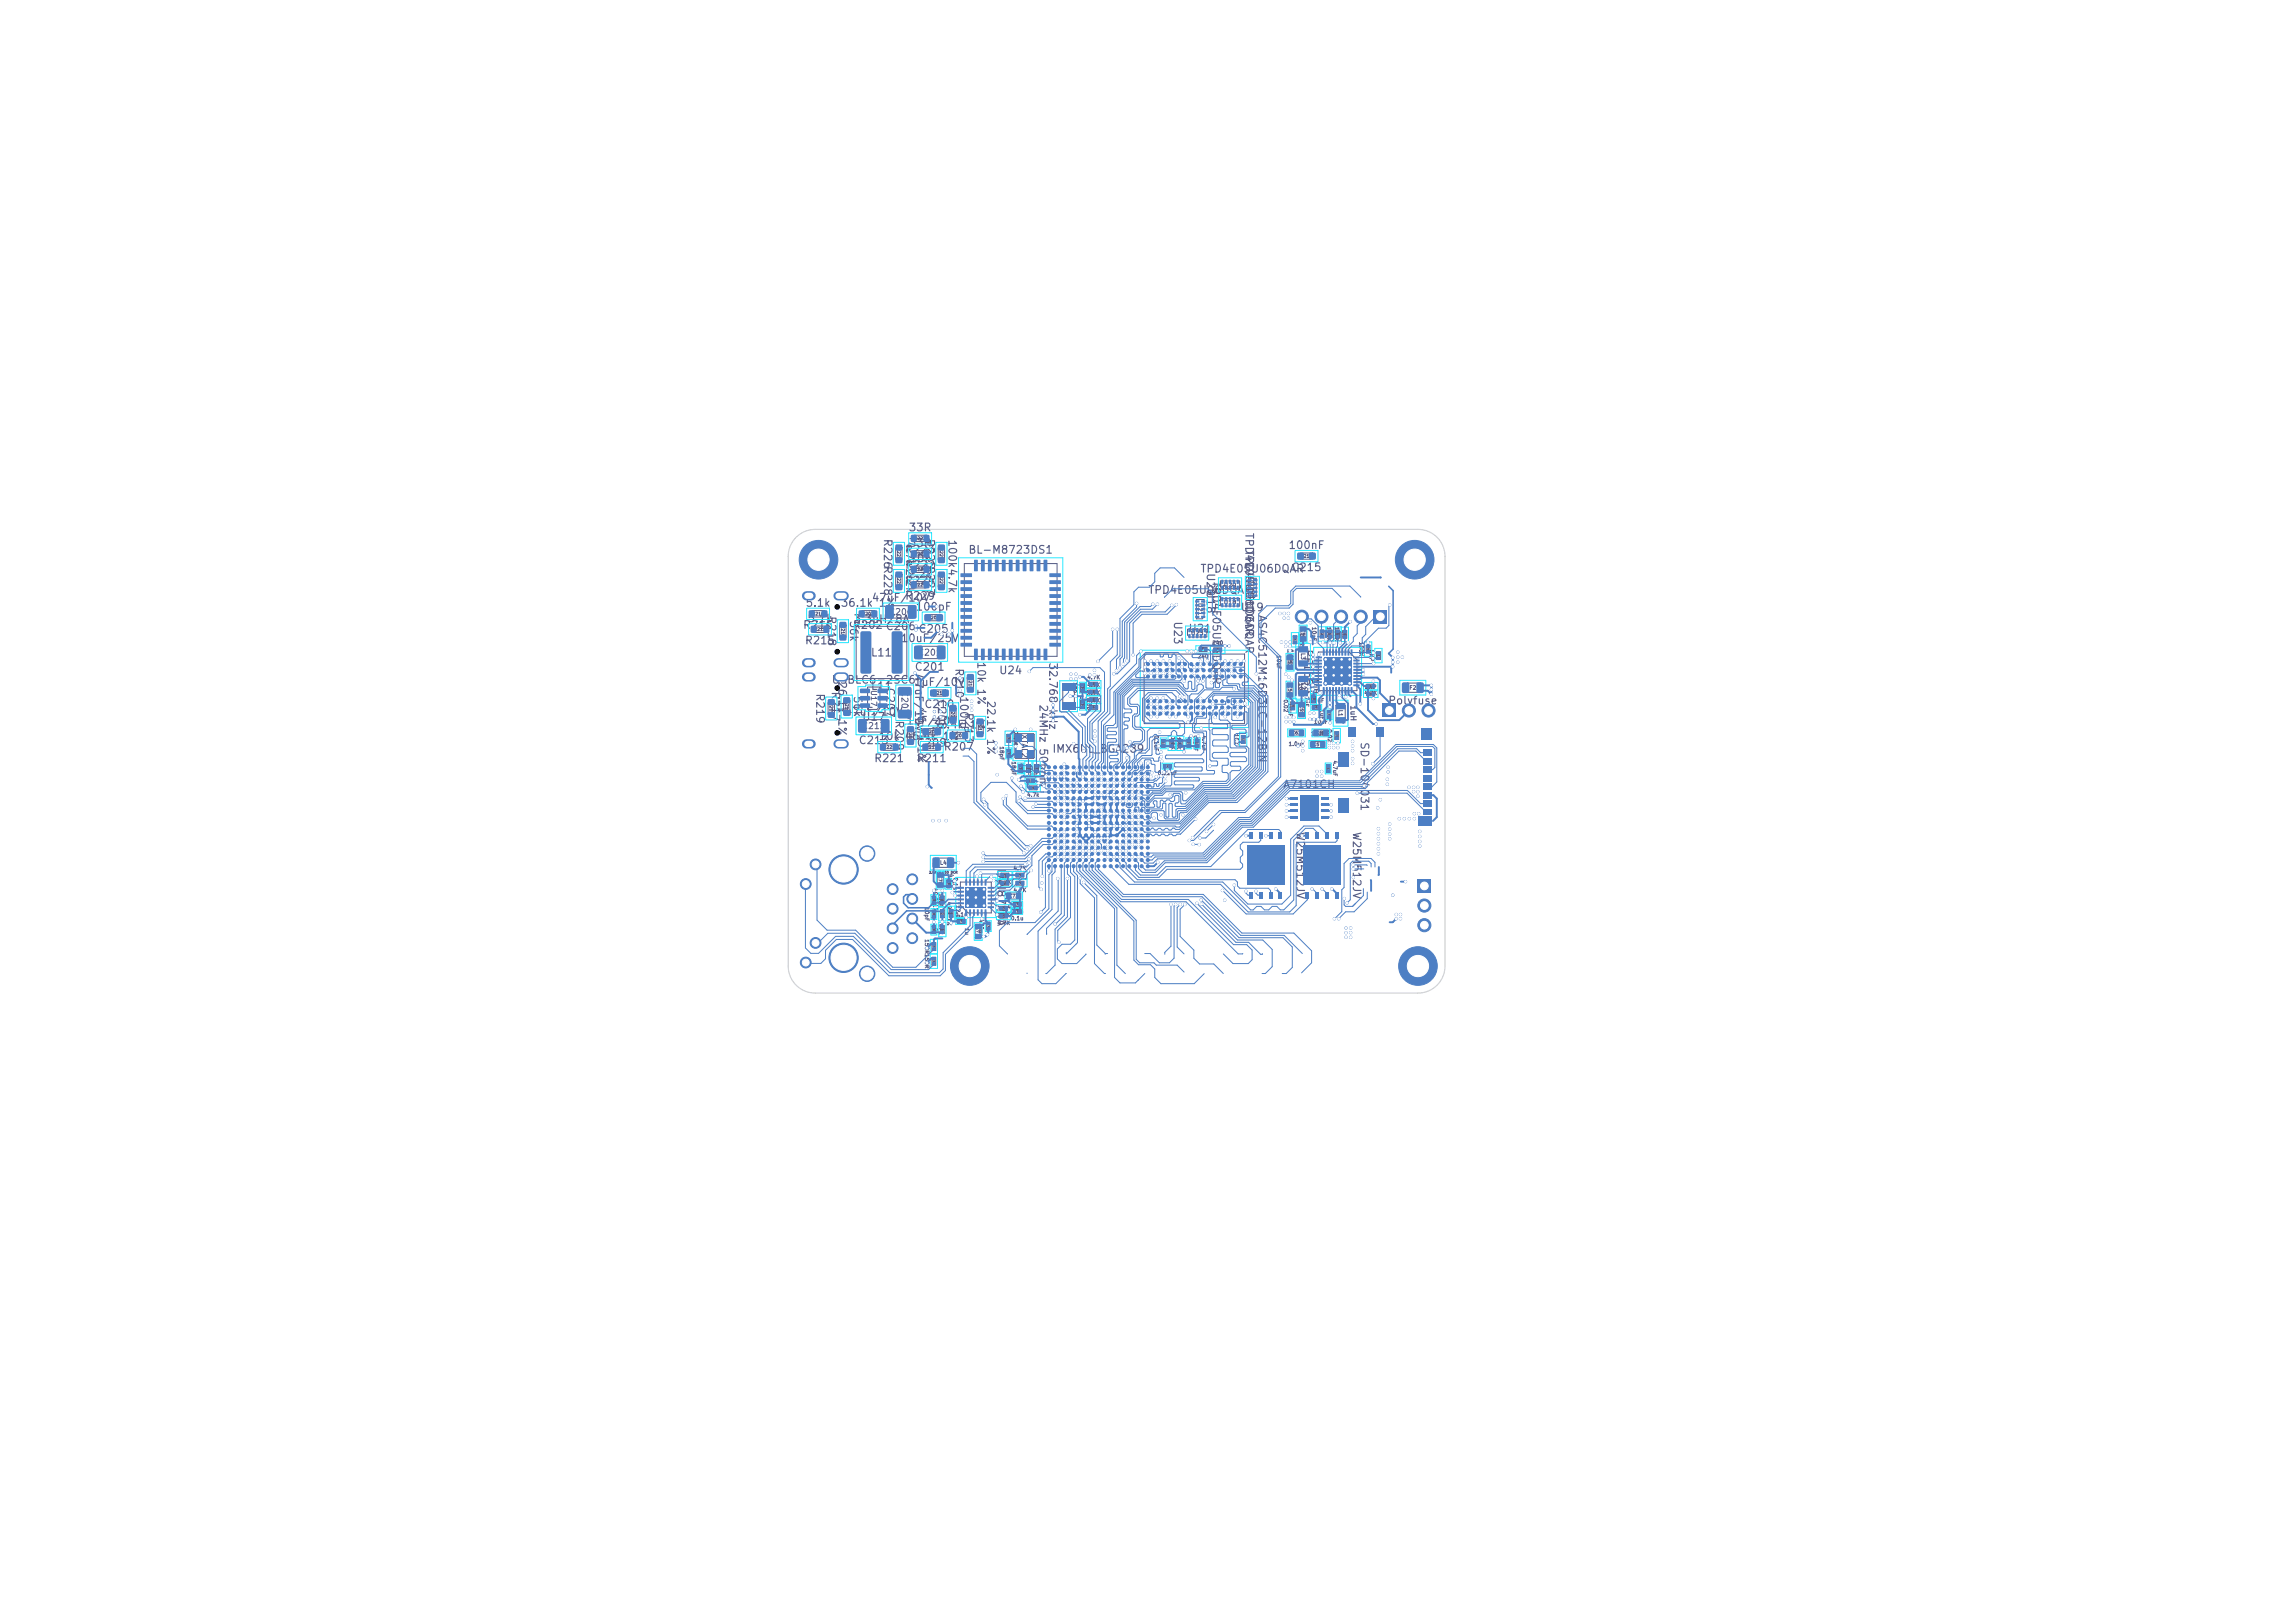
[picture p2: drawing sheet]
<svg xmlns="http://www.w3.org/2000/svg" width="297mm" height="210mm" viewBox="0 0 297 210" stroke-linecap="round" stroke-linejoin="round" font-family="sans-serif">
<defs><g id="words">
<g font-size="1" fill="#585d84">
<text x="114.1" y="69.6" transform="rotate(90 114.1 69.6)">R226</text>
<text x="117" y="70" transform="rotate(90 117 70)">4.7k2.2k</text>
<text x="117" y="71.9">R223</text>
<text x="117.5" y="69">33R</text>
<text x="117.5" y="71">33R</text>
<text x="119.6" y="69.6" transform="rotate(90 119.6 69.6)">R225</text>
<text x="122.5" y="69.7" transform="rotate(90 122.5 69.7)">100k4.7k</text>
<text x="125.2" y="71.9">BL-M8723DS1</text>
<text x="160.9" y="68.9" transform="rotate(90 160.9 68.9)">TPD4E05U06DQAR</text>
<text x="160.9" y="71.1" transform="rotate(90 160.9 71.1)">TPD4E05U06DQAR</text>
<text x="166.7" y="71.3">100nF</text>
<text x="114.1" y="73.1" transform="rotate(90 114.1 73.1)">R228</text>
<text x="117" y="75.9">R224</text>
<text x="117" y="73.9">R222</text>
<text x="117" y="77.9">R229</text>
<text x="117.4" y="75">2.2k</text>
<text x="117.6" y="73">10k</text>
<text x="119.6" y="73.1" transform="rotate(90 119.6 73.1)">R227</text>
<text x="148.5" y="77.1">TPD4E05U06DQAR</text>
<text x="155.3" y="74.3">TPD4E05U06DQAR</text>
<text x="155.9" y="74.1" transform="rotate(90 155.9 74.1)">U20</text>
<text x="155.9" y="76.3" transform="rotate(90 155.9 76.3)">U18</text>
<text x="156.7" y="75.1" transform="rotate(90 156.7 75.1)">TPD4E05U06DQAR</text>
<text x="167" y="74.1">C215</text>
<text x="103.8" y="81.6">R216</text>
<text x="104.1" y="83.6">R215</text>
<text x="104.2" y="78.8">5.1k</text>
<text x="104.4" y="80.8">5.1k</text>
<text x="106.9" y="79.6" transform="rotate(90 106.9 79.6)">R218</text>
<text x="108.7" y="78.8">36.1k 1%</text>
<text x="109.7" y="80.2" transform="rotate(90 109.7 80.2)">56k</text>
<text x="110.3" y="81.6">R202 C206</text>
<text x="110.4" y="80.9">3.3uH/8A</text>
<text x="112.7" y="78.1">47uF/10V</text>
<text x="116.5" y="83.3">10uF/25V</text>
<text x="118.4" y="79.3">100pF</text>
<text x="118.8" y="82.1">C205</text>
<text x="151.7" y="80.3" transform="rotate(90 151.7 80.3)">U23</text>
<text x="153.7" y="82.1">U21</text>
<text x="160.5" y="79.3">U19</text>
<text x="162.6" y="79.5" transform="rotate(90 162.6 79.5)">AS4C512M16D3LC-12BIN</text>
<text x="168.5" y="83.9" transform="rotate(90 168.5 83.9)">PF1550</text>
<text x="105.4" y="89.6" transform="rotate(90 105.4 89.6)">R219</text>
<text x="107.4" y="89.4" transform="rotate(90 107.4 89.4)">R217</text>
<text x="107.5" y="88.7">USBLC6-2SC6</text>
<text x="108.2" y="88.1" transform="rotate(90 108.2 88.1)">26.1k 1%</text>
<text x="110.2" y="90" transform="rotate(90 110.2 90)">56k</text>
<text x="112.6" y="89.5">L11</text>
<text x="112.6" y="85.2">L11</text>
<text x="114.5" y="88.9" transform="rotate(90 114.5 88.9)">C207</text>
<text x="118.2" y="87.1" transform="rotate(90 118.2 87.1)">47uF/10V</text>
<text x="118.2" y="89">1uF/10V</text>
<text x="118.3" y="87">C201</text>
<text x="123.4" y="86.4" transform="rotate(90 123.4 86.4)">R210</text>
<text x="126.3" y="85.5" transform="rotate(90 126.3 85.5)">10k 1%</text>
<text x="129.2" y="87.5">U24</text>
<text x="135.5" y="85.6" transform="rotate(90 135.5 85.6)">32.768 kHz</text>
<text x="139.5" y="89.1" transform="rotate(90 139.5 89.1)">Y1</text>
<text x="172.3" y="85.8" transform="rotate(90 172.3 85.8)">U6</text>
<text x="109.2" y="92.8">47uF/10V</text>
<text x="111.5" y="93.5">U17</text>
<text x="115.6" y="93.1" transform="rotate(90 115.6 93.1)">R209</text>
<text x="117.2" y="94">1uF/10V</text>
<text x="118.5" y="91.6" transform="rotate(90 118.5 91.6)">46.4k 1%</text>
<text x="119.5" y="91.9">C210</text>
<text x="120.5" y="94.5">32.4k 1%</text>
<text x="121.1" y="90.4" transform="rotate(90 121.1 90.4)">C208</text>
<text x="124" y="90" transform="rotate(90 124 90)">100nF</text>
<text x="124.6" y="92.1" transform="rotate(90 124.6 92.1)">R213</text>
<text x="127.5" y="90.6" transform="rotate(90 127.5 90.6)">22.1k 1%</text>
<text x="134.3" y="91.1" transform="rotate(90 134.3 91.1)">24MHz 50ppm</text>
<text x="175.8" y="95.9" transform="rotate(90 175.8 95.9)">SD-104031</text>
<text x="179.6" y="91.4">Polyfuse</text>
<text x="111" y="96.5">C213</text>
<text x="113" y="98.9">R221</text>
<text x="113.6" y="96">10k 46.4k 1%</text>
<text x="118.5" y="96.9">C209</text>
<text x="118.5" y="98.9">R211</text>
<text x="122" y="97.4">R207</text>
<text x="136.1" y="97.6">IMX6UL_BGA289</text>
<text x="166" y="102.2">A7101CH</text>
<text x="167.5" y="107.5" transform="rotate(90 167.5 107.5)">W25M512JV</text>
<text x="174.8" y="107.5" transform="rotate(90 174.8 107.5)">W25M512JV</text>
<text x="128.8" y="112.3" transform="rotate(90 128.8 112.3)">LAN8720A</text>
<text x="125.5" y="115" transform="rotate(90 125.5 115)">U7</text>
</g>
<g font-size=".8" fill="#585d84">
<text x="115" y="79.8">C206</text>
<text x="116.5" y="89.3" transform="rotate(90 116.5 89.3)">C207</text>
<text x="118.7" y="85">C201</text>
<text x="111.5" y="94.5">C213</text>
</g>
<g font-size=".7" fill="#585d84">
<text x="166.5" y="83.8" transform="rotate(90 166.5 83.8)">1uH</text>
<text x="112.5" y="89.2" transform="rotate(90 112.5 89.2)">U17</text>
<text x="169.8" y="87.7" transform="rotate(90 169.8 87.7)">1uH</text>
<text x="132.1" y="94.9" transform="rotate(90 132.1 94.9)">XTAL2</text>
<text x="174.6" y="91.2" transform="rotate(90 174.6 91.2)">1uH</text>
</g>
<g font-size=".5" fill="#585d84">
<text x="154.9" y="78" transform="rotate(90 154.9 78)">U21</text>
<text x="158.3" y="76.1">U20</text>
<text x="161.7" y="75.2" transform="rotate(90 161.7 75.2)">U19</text>
<text x="154.1" y="82.3">U23</text>
<text x="156.8" y="83.6">240</text>
<text x="158.3" y="78.3">U18</text>
<text x="168.1" y="81.9" transform="rotate(90 168.1 81.9)">0.02</text>
<text x="169.7" y="81.1" transform="rotate(90 169.7 81.1)">10uF</text>
<text x="171.6" y="81" transform="rotate(90 171.6 81)">100K</text>
<text x="172.7" y="81" transform="rotate(90 172.7 81)">100K</text>
<text x="172.8" y="81.5" transform="rotate(90 172.8 81.5)">0R</text>
<text x="173.6" y="81.5" transform="rotate(90 173.6 81.5)">0R</text>
<text x="175.8" y="83" transform="rotate(90 175.8 83)">100K</text>
<text x="138.8" y="88.2" transform="rotate(90 138.8 88.2)">18p</text>
<text x="140.6" y="89">4.7K</text>
<text x="140.6" y="88">4.7K</text>
<text x="154.9" y="85.3">240</text>
<text x="165.1" y="84.7" transform="rotate(90 165.1 84.7)">10uF</text>
<text x="168" y="88.3" transform="rotate(90 168 88.3)">10uF</text>
<text x="168.3" y="84.4" transform="rotate(90 168.3 84.4)">L3</text>
<text x="168.3" y="88.3" transform="rotate(90 168.3 88.3)">L2</text>
<text x="168.7" y="89.3" transform="rotate(90 168.7 89.3)">4.7uF</text>
<text x="176.6" y="89.3">DNP</text>
<text x="177.1" y="84" transform="rotate(90 177.1 84)">DNP</text>
<text x="182.3" y="89.4">F2</text>
<text x="131.1" y="94.6" transform="rotate(90 131.1 94.6)">2.2M</text>
<text x="140.6" y="90.4" transform="rotate(90 140.6 90.4)">18p</text>
<text x="140.6" y="91">4.7K</text>
<text x="140.6" y="90">4.7K</text>
<text x="149.3" y="95.1" transform="rotate(90 149.3 95.1)">0.1uF</text>
<text x="151.5" y="95.3" transform="rotate(90 151.5 95.3)">1.5K</text>
<text x="152.2" y="95.3" transform="rotate(90 152.2 95.3)">1.5K</text>
<text x="154.4" y="95.1" transform="rotate(90 154.4 95.1)">0.1uF</text>
<text x="155.5" y="95.1" transform="rotate(90 155.5 95.1)">4.7uF</text>
<text x="159.6" y="94.9" transform="rotate(90 159.6 94.9)">10K</text>
<text x="166" y="90.4" transform="rotate(90 166 90.4)">0.02</text>
<text x="166.6" y="90.9" transform="rotate(90 166.6 90.9)">10uF</text>
<text x="169.3" y="91">1.0uF</text>
<text x="169.6" y="95.3">10uF</text>
<text x="170" y="93.8">10uF</text>
<text x="170.7" y="91.7" transform="rotate(90 170.7 91.7)">1uF</text>
<text x="171.7" y="94.3" transform="rotate(90 171.7 94.3)">0.02</text>
<text x="173.1" y="91.8" transform="rotate(90 173.1 91.8)">L1</text>
<text x="176.5" y="90.1">4.7K</text>
<text x="129.3" y="96.5" transform="rotate(90 129.3 96.5)">18pF</text>
<text x="130.8" y="98.5" transform="rotate(90 130.8 98.5)">18pF</text>
<text x="131.8" y="98.7" transform="rotate(90 131.8 98.7)">499</text>
<text x="132.3" y="100.5">1.0uF</text>
<text x="132.9" y="98.9" transform="rotate(90 132.9 98.9)">1M</text>
<text x="149.8" y="100.4">0.22uF</text>
<text x="166.7" y="96.6">1.0uF</text>
<text x="172.4" y="98.3" transform="rotate(90 172.4 98.3)">4.7uF</text>
<text x="132.9" y="103.2">4.7k</text>
<text x="121.6" y="112">L4</text>
<text x="122.7" y="113" transform="rotate(90 122.7 113)">4.7u</text>
<text x="123.3" y="113.5" transform="rotate(90 123.3 113.5)">0.1u</text>
<text x="129.5" y="113.8">1K</text>
<text x="131.1" y="112.7">4.7K</text>
<text x="119.6" y="117.3" transform="rotate(90 119.6 117.3)">10pF</text>
<text x="120.7" y="114.9" transform="rotate(90 120.7 114.9)">49.9 1%</text>
<text x="120.7" y="120" transform="rotate(90 120.7 120)">0</text>
<text x="121.4" y="115.5" transform="rotate(90 121.4 115.5)">10pF</text>
<text x="121.4" y="119.5" transform="rotate(90 121.4 119.5)">CP1</text>
<text x="122.5" y="116.6" transform="rotate(90 122.5 116.6)">49.9 1%</text>
<text x="123.5" y="118.7">0.1u</text>
<text x="123.6" y="117" transform="rotate(90 123.6 117)">12.1K</text>
<text x="126.6" y="118.8" transform="rotate(90 126.6 118.8)">470p</text>
<text x="129" y="119.8">4.7K</text>
<text x="129" y="118.8">4.7K</text>
<text x="129.1" y="114.5">4.7K</text>
<text x="130.3" y="117.7">4.7u</text>
<text x="130.8" y="119.2">0.1u</text>
<text x="130.8" y="118.3">0.1u</text>
<text x="131.1" y="115.6">4.7K</text>
<text x="119.6" y="121.5" transform="rotate(90 119.6 121.5)">150R150R</text>
<text x="124.8" y="120" transform="rotate(90 124.8 120)">1u</text>
</g>
<g font-size=".4" fill="#585d84">
<text x="116" y="70.9" transform="rotate(90 116 70.9)">R226</text>
<text x="118.3" y="70">R223</text>
<text x="118.3" y="72">R222</text>
<text x="121.5" y="70.9" transform="rotate(90 121.5 70.9)">R225</text>
<text x="116" y="74.4" transform="rotate(90 116 74.4)">R228</text>
<text x="118.3" y="74">R224</text>
<text x="118.3" y="76">R229</text>
<text x="121.5" y="74.4" transform="rotate(90 121.5 74.4)">R227</text>
<text x="168.3" y="72.3">C215</text>
<text x="105.1" y="79.7">R216</text>
<text x="105.3" y="81.7">R215</text>
<text x="108.8" y="80.9" transform="rotate(90 108.8 80.9)">R218</text>
<text x="111.5" y="79.7">R202</text>
<text x="120" y="80.2">C205</text>
<text x="168.3" y="81.4" transform="rotate(90 168.3 81.4)">C54</text>
<text x="120.8" y="90">C210</text>
<text x="125.3" y="87.6" transform="rotate(90 125.3 87.6)">R210</text>
<text x="166.6" y="85.1" transform="rotate(90 166.6 85.1)">C53</text>
<text x="166.6" y="88.7" transform="rotate(90 166.6 88.7)">C56</text>
<text x="107.3" y="90.9" transform="rotate(90 107.3 90.9)">R219</text>
<text x="109.3" y="90.6" transform="rotate(90 109.3 90.6)">R217</text>
<text x="117.5" y="94.4" transform="rotate(90 117.5 94.4)">R209</text>
<text x="119.8" y="95">C209</text>
<text x="123" y="91.6" transform="rotate(90 123 91.6)">C208</text>
<text x="123.3" y="95.5">R207</text>
<text x="126.5" y="93.4" transform="rotate(90 126.5 93.4)">R213</text>
<text x="167.2" y="95.1">C63</text>
<text x="168.1" y="91.2" transform="rotate(90 168.1 91.2)">C55</text>
<text x="170.3" y="95.1">C58</text>
<text x="114.3" y="97">R221</text>
<text x="119.8" y="97">R211</text>
<text x="169.9" y="96.6">C57</text>
<text x="121.4" y="113.3" transform="rotate(90 121.4 113.3)">C78</text>
<text x="126.3" y="119.9" transform="rotate(90 126.3 119.9)">C77</text>
<text x="130.6" y="116.2">C73</text>
</g>
<g font-size=".3" fill="#585d84">
<text x="167.4" y="82.4" transform="rotate(90 167.4 82.4)">R10</text>
<text x="170.9" y="81.6" transform="rotate(90 170.9 81.6)">R21</text>
<text x="172" y="81.6" transform="rotate(90 172 81.6)">R19</text>
<text x="172.9" y="81.6" transform="rotate(90 172.9 81.6)">R41</text>
<text x="173.9" y="81.7" transform="rotate(90 173.9 81.7)">R20</text>
<text x="176.9" y="83.6" transform="rotate(90 176.9 83.6)">R15</text>
<text x="139.9" y="88.6" transform="rotate(90 139.9 88.6)">C97</text>
<text x="141.1" y="89.7">SB2</text>
<text x="141.2" y="88.7">SB1</text>
<text x="155.4" y="84.2">R7</text>
<text x="157.3" y="84.3">R6</text>
<text x="177" y="89">R13</text>
<text x="177" y="90">R14</text>
<text x="178.2" y="84.4" transform="rotate(90 178.2 84.4)">R12</text>
<text x="130.4" y="95.1" transform="rotate(90 130.4 95.1)">R55</text>
<text x="139.9" y="90.8" transform="rotate(90 139.9 90.8)">C96</text>
<text x="141.2" y="91.7">SB3</text>
<text x="141.2" y="90.7">SB4</text>
<text x="150.4" y="95.7" transform="rotate(90 150.4 95.7)">C111</text>
<text x="151.5" y="95.8" transform="rotate(90 151.5 95.8)">R51</text>
<text x="152.6" y="95.8" transform="rotate(90 152.6 95.8)">R42</text>
<text x="153.7" y="95.7" transform="rotate(90 153.7 95.7)">C109</text>
<text x="154.8" y="95.7" transform="rotate(90 154.8 95.7)">C110</text>
<text x="160.7" y="95.4" transform="rotate(90 160.7 95.4)">R2</text>
<text x="167.1" y="91.1" transform="rotate(90 167.1 91.1)">R9</text>
<text x="169.8" y="90" transform="rotate(90 169.8 90)">C60</text>
<text x="170" y="91.7">C64</text>
<text x="171.8" y="92" transform="rotate(90 171.8 92)">C71</text>
<text x="172.8" y="94.9" transform="rotate(90 172.8 94.9)">R8</text>
<text x="130.4" y="97.1" transform="rotate(90 130.4 97.1)">C99</text>
<text x="131.9" y="99" transform="rotate(90 131.9 99)">C98</text>
<text x="132.8" y="101.2">C101</text>
<text x="132.9" y="99" transform="rotate(90 132.9 99)">R54</text>
<text x="134" y="99" transform="rotate(90 134 99)">R53</text>
<text x="150.7" y="99.3">C23</text>
<text x="171.7" y="99" transform="rotate(90 171.7 99)">C52</text>
<text x="133.3" y="102.1">R52</text>
<text x="120.2" y="113.1">2.0A/0.050 DCR</text>
<text x="122.6" y="114" transform="rotate(90 122.6 114)">C80</text>
<text x="129.7" y="113.4">R33</text>
<text x="131.6" y="113.4">R38</text>
<text x="120.7" y="116.1" transform="rotate(90 120.7 116.1)">C84</text>
<text x="120.7" y="117.9" transform="rotate(90 120.7 117.9)">C83</text>
<text x="120.7" y="119.9" transform="rotate(90 120.7 119.9)">C85</text>
<text x="121.7" y="116.1" transform="rotate(90 121.7 116.1)">R30</text>
<text x="121.8" y="117.8" transform="rotate(90 121.8 117.8)">R29</text>
<text x="121.8" y="119.9" transform="rotate(90 121.8 119.9)">R31</text>
<text x="122.9" y="117.8" transform="rotate(90 122.9 117.8)">R35</text>
<text x="124" y="119.4">C79</text>
<text x="127.7" y="119.4" transform="rotate(90 127.7 119.4)">C76</text>
<text x="129.5" y="118.7">R37</text>
<text x="129.5" y="117.7">R36</text>
<text x="129.7" y="114.5">R26</text>
<text x="131.3" y="118.1">C75</text>
<text x="131.3" y="117.2">C74</text>
<text x="131.6" y="114.5">R39</text>
<text x="120.7" y="122.1" transform="rotate(90 120.7 122.1)">R34</text>
<text x="120.7" y="124" transform="rotate(90 120.7 124)">R32</text>
</g>
</g></defs>
<path d="M103 69.5a3.5 3.5 0 0 1 2.5-1h78a3.5 3.5 0 0 1 3.5 3.5v53a3.5 3.5 0 0 1-3.5 3.5h-78a3.5 3.5 0 0 1-3.5-3.5v-53a3.5 3.5 0 0 1 1-2.5z" fill="none" stroke="#d0d2cd" stroke-width=".15"/>
<g fill="none" stroke="#585d84" stroke-width=".13">
<path d="M105.1 79h1.6v.8h-1.6zM111.5 79h1.6v.8h-1.6zM115 78.4h3.2v1.6h-3.2zM115.9 74.4h.8v1.6h-.8zM115.9 70.9h.8v1.6h-.8zM118.3 69.3h1.6v.8h-1.6zM118.3 73.3h1.6v.8h-1.6zM118.3 71.3h1.6v.8h-1.6zM118.3 75.3h1.6v.8h-1.6zM120 79.5h1.6v.8h-1.6zM121.4 74.4h.8v1.6h-.8zM121.4 70.9h.8v1.6h-.8z"/>
<path d="M124.8 72.9h12v12h-12zM154.8 77.6h1v2.2l-.2 .3h-.8zM157.9 75.2h2.5v1h-2.2l-.3-.3zM157.9 77.4h2.5v1h-2.2l-.3-.2zM161.6 74.8h1v2.3l-.3 .2h-.7zM168.3 71.6h1.6v.8h-1.6zM105.3 81h1.6v.8h-1.6zM107.2 90.9h.8v1.6h-.8zM108.7 80.9h.8v1.6h-.8zM109.2 90.6h.8v1.6h-.8zM110.8 81h6.6v6.8h-6.6zM111.5 93.1h3.2v1.6h-3.2z"/>
<path d="M112.3 88.9h1.6v2.5l-.4 .4h-1.2zM114.3 96.3h1.6v.8h-1.6zM116.3 89.3h1.6v3.2h-1.6zM117.4 94.4h.8v1.6h-.8zM118.7 83.6h3.2v1.6h-3.2zM119.8 94.3h1.6v.8h-1.6zM119.8 96.3h1.6v.8h-1.6zM120.8 89.3h1.6v.8h-1.6zM122.9 91.6h.8v1.6h-.8zM123.3 94.8h1.6v.8h-1.6zM125.2 87.6h.8v1.6h-.8zM126.4 93.4h.8v1.6h-.8z"/>
<path d="M130.3 95h.5v1h-.5zM130.3 97h.5v1h-.5zM131.4 94.9h2.3l.1 .1v3l-.1 .1h-2.3l-.1-.1v-3zM131.8 98.9h.5v1h-.5zM132.8 98.9h.5v1h-.5zM133.8 97.1l-1 1M133.9 98.9h.5v1h-.5zM137.5 88.5h1.5v3.2h-1.5zM139.8 88.5h.5v1h-.5zM139.8 90.7h.5v1h-.5zM141 89.3h1v.5h-1zM141 91.3h1v.5h-1z"/>
<path d="M141 88.3h1v.5h-1zM141 90.3h1v.5h-1zM148.1 84.6h13v9h-13zM150.3 95.7h.5v1h-.5zM150.6 98.9h1v.5h-1zM151.4 95.7h.5v1h-.5zM152.5 95.7h.5v1h-.5zM153.6 95.7h.5v1h-.5zM153.7 81.4h2.5v1h-2.3l-.2-.2zM154.7 95.7h.5v1h-.5zM155.2 83.8h1v.5h-1zM157.1 83.8h1v.5h-1z"/>
<path d="M160.6 95.2h.5v1h-.5zM166.5 88.5h.8v1.6h-.8zM166.5 84.9h.8v1.6h-.8zM167 94.4h1.6v.8h-1.6zM167 90.8h.5v1h-.5zM167.3 82.3h.5v1h-.5zM168 91h.8v1.6h-.8zM168 83.9h1.2v2h-1.2zM168 87.8h1.2v2h-1.2zM168.2 81.2h.8v1.6h-.8zM169.7 95.9h1.6v.8h-1.6zM169.7 89.9h.5v1h-.5z"/>
<path d="M169.8 91.3h1v.5h-1zM170.1 94.4h1.6v.8h-1.6zM170.6 84.4h4l1 1v4h-5zM170.8 81.5h.5v1h-.5zM171.6 98.9h.5v1h-.5zM171.7 91.9h.5v1h-.5zM171.9 81.5h.5v1h-.5zM172.7 94.7h.5v1h-.5zM172.8 81.5h.5v1h-.5zM172.9 91.3h1.2v2h-1.2zM173.8 81.6h.5v1h-.5zM176.8 83.5h.5v1h-.5z"/>
<path d="M176.9 88.5h1v.5h-1zM176.9 89.5h1v.5h-1zM178.1 84.3h.5v1h-.5zM182.1 88.4h1.7v1.2h-2v-.9zM120.6 116h.5v1h-.5zM120.6 117.8h.5v1h-.5zM120.6 119.8h.5v1h-.5zM121.1 111h2v1.2h-2zM121.3 113.1h.8v1.6h-.8zM121.7 116h.5v1h-.5zM121.7 119.8h.5v1h-.5zM121.7 117.7h.5v1h-.5z"/>
<path d="M122.5 113.9h.5v1h-.5zM122.8 117.7h.5v1h-.5zM123.9 119h1v.5h-1zM124.3 114.1h4v4h-3l-1-1zM126.2 119.7h.8v1.6h-.8zM127.6 119.3h.5v1h-.5zM129.4 118.3h1v.5h-1zM129.4 117.3h1v.5h-1zM129.5 114h1v.5h-1zM129.5 113h1v.5h-1zM130.4 115.5h1.6v.8h-1.6zM131.1 116.8h1v.5h-1z"/>
<path d="M131.1 117.7h1v.5h-1zM131.5 114h1v.5h-1zM131.5 113h1v.5h-1zM132.9 100.8h1v.5h-1zM133.2 101.7h1v.5h-1zM120.6 122h.5v1h-.5zM120.6 123.9h.5v1h-.5z"/>
</g>
<g fill="none" stroke="#26e9ff" stroke-width=".13">
<path d="M104.4 78.7h2.9v1.5h-2.9zM110.8 78.7h3v1.5h-3zM114.3 78h4.6v2.3h-4.6zM115.6 73.7h1.5v2.9h-1.5zM115.6 70.2h1.5v2.9h-1.5zM117.6 68.9h3v1.5h-3zM117.6 72.9h3v1.5h-3zM117.6 70.9h3v1.5h-3zM117.6 74.9h3v1.5h-3zM119.3 79.2h3v1.5h-3zM121.1 73.7h1.5v2.9h-1.5zM121.1 70.2h1.5v2.9h-1.5z"/>
<path d="M124 72.2h13.5v13.5h-13.5zM154.4 77.3h1.8v3h-1.8zM157.7 74.8h3v1.8h-3zM157.7 77h3v1.8h-3zM161.2 74.6h1.8v3h-1.8zM167.6 71.2h3v1.5h-3zM104.6 80.7h3v1.5h-3zM106.8 90.2h1.5v3h-1.5zM108.3 80.2h1.5v3h-1.5zM108.8 89.9h1.5v3h-1.5zM110.5 80.8h7.1v7.3h-7.1zM110.8 92.8h4.6v2.3h-4.6z"/>
<path d="M111 88.8h1v-.2h2.1v.2h1v3h-1v.2h-2.1v-.2h-1zM113.6 95.9h3v1.5h-3zM115.9 88.6h2.3v4.6h-2.3zM117.1 93.7h1.5v3h-1.5zM118 83.3h4.6v2.3h-4.6zM119.1 93.9h3v1.5h-3zM119.1 95.9h3v1.5h-3zM120.1 88.9h3v1.5h-3zM122.6 90.9h1.5v3h-1.5zM122.6 94.4h3v1.5h-3zM124.8 86.9h1.5v3h-1.5zM126.1 92.7h1.5v3h-1.5z"/>
<path d="M130.1 94.6h.9v1.9h-.9zM130.2 96.8h.7v1.4h-.7zM131.1 94.6h3v3.8h-3zM131.7 98.7h.8v1.4h-.8zM132.6 98.5h1v1.9h-1zM133.7 98.5h.9v1.9h-.9zM137.1 88.1h2.3v4h-2.3zM139.7 88.3h.8v1.4h-.8zM139.7 90.5h.8v1.4h-.8zM140.6 89.1h1.9v.9h-1.9zM140.6 88.1h1.9v.9h-1.9zM140.6 90.1h1.9v.9h-1.9z"/>
<path d="M140.6 91.1h1.9v.9h-1.9zM147.6 84.1h14v10h-14zM150.2 95.5h.7v1.4h-.7zM150.4 98.8h1.4v.7h-1.4zM151.2 95.3h.9v1.8h-.9zM152.3 95.3h.9v1.8h-.9zM153.4 81h3v1.8h-3zM153.5 95.5h.7v1.4h-.7zM154.6 95.5h.7v1.4h-.7zM154.8 83.6h1.8v.9h-1.8zM156.7 83.6h1.8v1h-1.8zM160.4 94.7h1v1.9h-1z"/>
<path d="M166.4 84.5h1v2.3h-1zM166.4 88.1h1v2.3h-1zM166.6 94.3h2.3v1h-2.3zM166.8 90.4h1v1.9h-1zM167.1 81.9h1v1.8h-1zM167.7 83.3h1.9v3.3h-1.9zM167.9 90.7h1v2.3h-1zM168.1 80.9h1v2.3h-1zM169.4 95.8h2.3v1h-2.3zM169.6 90.5h-1.9v-3.4h1.9v4l1.4 .1v.7h-1.4v-.7M169.6 89.7h.8v1.4M169.8 94.3h2.3v1h-2.3z"/>
<path d="M170 83.8h6.2v6.2h-6.2zM170.6 81.1h1v1.9h-1zM171.5 98.7h.8v1.4h-.8zM171.6 91.7h.8v1.4h-.8zM172.5 94.3h1v1.8h-1zM172.5 90.6h1.9v3.4h-1.9zM172.6 81.1v1.9M173.6 81.2h.9v1.8h-.9v-1.9h-1.9v1.9h1.9M176.5 88.3h1.8v1h-1.8zM176.5 89.3h1.8v1h-1.8zM176.6 83.1h.9v1.8h-.9zM177.9 83.9h1v1.9h-1z"/>
<path d="M181.2 88h3.3v1.9h-3.3zM120.4 110.7h3.4v1.9h-3.4zM120.5 115.8h.7v1.4h-.7zM120.5 117.6h.7v1.4h-.7zM120.5 119.6h.7v1.4h-.7zM121.2 112.7h1v2.3h-1zM121.5 115.5h.9v1.9h-.9zM121.5 117.3h.9v1.9h-.9zM121.5 119.4h.9v1.8h-.9zM122.4 113.7h.8v1.4h-.8zM122.6 117.3h1v1.8h-1zM123.7 113.5h5.2v5.2h-5.2z"/>
<path d="M123.7 118.9h1.4v.7h-1.4zM126.1 119.4h1v2.3h-1zM127.5 119.1h.8v1.4h-.8zM129 118.1h1.8v.9h-1.8zM129 117.1h1.8v.9h-1.8zM129.1 113.8h1.9v1h-1.9zM129.1 112.8h1.9v.9h-1.9zM130 115.4h2.3v1h-2.3zM130.9 116.7h1.4v.7h-1.4zM130.9 117.6h1.4v.7h-1.4zM131.1 113.8h1.8v1h-1.8zM131.1 112.8h1.8v.9h-1.8z"/>
<path d="M132.7 100.7h1.4v.7h-1.4zM132.8 101.5h1.8v.9h-1.8zM120.4 121.6h.9v1.8h-.9zM120.4 123.5h.9v1.8h-.9z"/>
</g>
<g fill="#4d7fc4" stroke="#4d7fc4" stroke-width=".13">
<circle cx="115.5" cy="122.7" r=".7"/>
<circle cx="118.1" cy="121.4" r=".7"/>
<circle cx="115.5" cy="120.1" r=".7"/>
<circle cx="118.1" cy="118.9" r=".7"/>
<circle cx="115.5" cy="117.6" r=".7"/>
<circle cx="118.1" cy="116.3" r=".7"/>
<circle cx="115.5" cy="115" r=".7"/>
<circle cx="118.1" cy="113.8" r=".7"/>
<circle cx="104.3" cy="124.5" r=".7"/>
<circle cx="105.5" cy="122" r=".7"/>
<circle cx="104.3" cy="114.4" r=".7"/>
<circle cx="105.5" cy="111.8" r=".7"/>
<circle cx="112.2" cy="126" r="1"/>
<circle cx="112.2" cy="110.4" r="1"/>
<circle cx="109.2" cy="123.9" r="1.9"/>
<circle cx="109.2" cy="112.5" r="1.9"/>
</g>
<path d="M178.9 91.1h1.7v1.7h-1.7z" fill="#4d7fc4"/>
<g fill="#4d7fc4" stroke="#4d7fc4" stroke-width=".13">
<circle cx="182.3" cy="91.9" r=".85"/>
<circle cx="184.9" cy="91.9" r=".85"/>
</g>
<path d="M177.8 79h1.7v1.7h-1.7z" fill="#4d7fc4"/>
<g fill="#4d7fc4" stroke="#4d7fc4" stroke-width=".13">
<circle cx="176.1" cy="79.8" r=".85"/>
<circle cx="173.6" cy="79.8" r=".85"/>
<circle cx="171" cy="79.8" r=".85"/>
<circle cx="168.5" cy="79.8" r=".85"/>
<circle cx="121.7" cy="92.1" r=".15"/>
<circle cx="121.7" cy="92.8" r=".15"/>
<circle cx="120.9" cy="92.8" r=".15"/>
<circle cx="120.9" cy="92.1" r=".15"/>
</g>
<path d="M183.5 113.8h1.7v1.7h-1.7z" fill="#4d7fc4"/>
<g fill="#4d7fc4" stroke="#4d7fc4" stroke-width=".13">
<circle cx="184.3" cy="117.2" r=".85"/>
<circle cx="184.3" cy="119.7" r=".85"/>
<circle cx="148.5" cy="112.1" r=".2"/>
<circle cx="147.7" cy="112.1" r=".2"/>
<circle cx="146.9" cy="112.1" r=".2"/>
<circle cx="146.1" cy="112.1" r=".2"/>
<circle cx="145.3" cy="112.1" r=".2"/>
<circle cx="144.5" cy="112.1" r=".2"/>
<circle cx="143.7" cy="112.1" r=".2"/>
<circle cx="142.9" cy="112.1" r=".2"/>
<circle cx="142.1" cy="112.1" r=".2"/>
<circle cx="141.3" cy="112.1" r=".2"/>
<circle cx="140.5" cy="112.1" r=".2"/>
<circle cx="139.7" cy="112.1" r=".2"/>
<circle cx="138.9" cy="112.1" r=".2"/>
<circle cx="138.1" cy="112.1" r=".2"/>
<circle cx="137.3" cy="112.1" r=".2"/>
<circle cx="136.5" cy="112.1" r=".2"/>
<circle cx="135.7" cy="112.1" r=".2"/>
<circle cx="148.5" cy="111.3" r=".2"/>
<circle cx="147.7" cy="111.3" r=".2"/>
<circle cx="146.9" cy="111.3" r=".2"/>
<circle cx="146.1" cy="111.3" r=".2"/>
<circle cx="145.3" cy="111.3" r=".2"/>
<circle cx="144.5" cy="111.3" r=".2"/>
<circle cx="143.7" cy="111.3" r=".2"/>
<circle cx="142.9" cy="111.3" r=".2"/>
<circle cx="142.1" cy="111.3" r=".2"/>
<circle cx="141.3" cy="111.3" r=".2"/>
<circle cx="140.5" cy="111.3" r=".2"/>
<circle cx="139.7" cy="111.3" r=".2"/>
<circle cx="138.9" cy="111.3" r=".2"/>
<circle cx="138.1" cy="111.3" r=".2"/>
<circle cx="137.3" cy="111.3" r=".2"/>
<circle cx="136.5" cy="111.3" r=".2"/>
<circle cx="135.7" cy="111.3" r=".2"/>
<circle cx="148.5" cy="110.5" r=".2"/>
<circle cx="147.7" cy="110.5" r=".2"/>
<circle cx="146.9" cy="110.5" r=".2"/>
<circle cx="146.1" cy="110.5" r=".2"/>
<circle cx="145.3" cy="110.5" r=".2"/>
<circle cx="144.5" cy="110.5" r=".2"/>
<circle cx="143.7" cy="110.5" r=".2"/>
<circle cx="142.9" cy="110.5" r=".2"/>
<circle cx="142.1" cy="110.5" r=".2"/>
<circle cx="141.3" cy="110.5" r=".2"/>
<circle cx="140.5" cy="110.5" r=".2"/>
<circle cx="139.7" cy="110.5" r=".2"/>
<circle cx="138.9" cy="110.5" r=".2"/>
<circle cx="138.1" cy="110.5" r=".2"/>
<circle cx="137.3" cy="110.5" r=".2"/>
<circle cx="136.5" cy="110.5" r=".2"/>
<circle cx="135.7" cy="110.5" r=".2"/>
<circle cx="148.5" cy="109.7" r=".2"/>
<circle cx="147.7" cy="109.7" r=".2"/>
<circle cx="146.9" cy="109.7" r=".2"/>
<circle cx="146.1" cy="109.7" r=".2"/>
<circle cx="145.3" cy="109.7" r=".2"/>
<circle cx="144.5" cy="109.7" r=".2"/>
<circle cx="143.7" cy="109.7" r=".2"/>
<circle cx="142.9" cy="109.7" r=".2"/>
<circle cx="142.1" cy="109.7" r=".2"/>
<circle cx="141.3" cy="109.7" r=".2"/>
<circle cx="140.5" cy="109.7" r=".2"/>
<circle cx="139.7" cy="109.7" r=".2"/>
<circle cx="138.9" cy="109.7" r=".2"/>
<circle cx="138.1" cy="109.7" r=".2"/>
<circle cx="137.3" cy="109.7" r=".2"/>
<circle cx="136.5" cy="109.7" r=".2"/>
<circle cx="135.7" cy="109.7" r=".2"/>
<circle cx="148.5" cy="108.9" r=".2"/>
<circle cx="147.7" cy="108.9" r=".2"/>
<circle cx="146.9" cy="108.9" r=".2"/>
<circle cx="146.1" cy="108.9" r=".2"/>
<circle cx="145.3" cy="108.9" r=".2"/>
<circle cx="144.5" cy="108.9" r=".2"/>
<circle cx="143.7" cy="108.9" r=".2"/>
<circle cx="142.9" cy="108.9" r=".2"/>
<circle cx="142.1" cy="108.9" r=".2"/>
<circle cx="141.3" cy="108.9" r=".2"/>
<circle cx="140.5" cy="108.9" r=".2"/>
<circle cx="139.7" cy="108.9" r=".2"/>
<circle cx="138.9" cy="108.9" r=".2"/>
<circle cx="138.1" cy="108.9" r=".2"/>
<circle cx="137.3" cy="108.9" r=".2"/>
<circle cx="136.5" cy="108.9" r=".2"/>
<circle cx="135.7" cy="108.9" r=".2"/>
<circle cx="148.5" cy="108.1" r=".2"/>
<circle cx="147.7" cy="108.1" r=".2"/>
<circle cx="146.9" cy="108.1" r=".2"/>
<circle cx="146.1" cy="108.1" r=".2"/>
<circle cx="145.3" cy="108.1" r=".2"/>
<circle cx="144.5" cy="108.1" r=".2"/>
<circle cx="143.7" cy="108.1" r=".2"/>
<circle cx="142.9" cy="108.1" r=".2"/>
<circle cx="142.1" cy="108.1" r=".2"/>
<circle cx="141.3" cy="108.1" r=".2"/>
<circle cx="140.5" cy="108.1" r=".2"/>
<circle cx="139.7" cy="108.1" r=".2"/>
<circle cx="138.9" cy="108.1" r=".2"/>
<circle cx="138.1" cy="108.1" r=".2"/>
<circle cx="137.3" cy="108.1" r=".2"/>
<circle cx="136.5" cy="108.1" r=".2"/>
<circle cx="135.7" cy="108.1" r=".2"/>
<circle cx="148.5" cy="107.3" r=".2"/>
<circle cx="147.7" cy="107.3" r=".2"/>
<circle cx="146.9" cy="107.3" r=".2"/>
<circle cx="146.1" cy="107.3" r=".2"/>
<circle cx="145.3" cy="107.3" r=".2"/>
<circle cx="144.5" cy="107.3" r=".2"/>
<circle cx="143.7" cy="107.3" r=".2"/>
<circle cx="142.9" cy="107.3" r=".2"/>
<circle cx="142.1" cy="107.3" r=".2"/>
<circle cx="141.3" cy="107.3" r=".2"/>
<circle cx="140.5" cy="107.3" r=".2"/>
<circle cx="139.7" cy="107.3" r=".2"/>
<circle cx="138.9" cy="107.3" r=".2"/>
<circle cx="138.1" cy="107.3" r=".2"/>
<circle cx="137.3" cy="107.3" r=".2"/>
<circle cx="136.5" cy="107.3" r=".2"/>
<circle cx="135.7" cy="107.3" r=".2"/>
<circle cx="148.5" cy="106.5" r=".2"/>
<circle cx="147.7" cy="106.5" r=".2"/>
<circle cx="146.9" cy="106.5" r=".2"/>
<circle cx="146.1" cy="106.5" r=".2"/>
<circle cx="145.3" cy="106.5" r=".2"/>
<circle cx="144.5" cy="106.5" r=".2"/>
<circle cx="143.7" cy="106.5" r=".2"/>
<circle cx="142.9" cy="106.5" r=".2"/>
<circle cx="142.1" cy="106.5" r=".2"/>
<circle cx="141.3" cy="106.5" r=".2"/>
<circle cx="140.5" cy="106.5" r=".2"/>
<circle cx="139.7" cy="106.5" r=".2"/>
<circle cx="138.9" cy="106.5" r=".2"/>
<circle cx="138.1" cy="106.5" r=".2"/>
<circle cx="137.3" cy="106.5" r=".2"/>
<circle cx="136.5" cy="106.5" r=".2"/>
<circle cx="135.7" cy="106.5" r=".2"/>
<circle cx="148.5" cy="105.7" r=".2"/>
<circle cx="147.7" cy="105.7" r=".2"/>
<circle cx="146.9" cy="105.7" r=".2"/>
<circle cx="146.1" cy="105.7" r=".2"/>
<circle cx="145.3" cy="105.7" r=".2"/>
<circle cx="144.5" cy="105.7" r=".2"/>
<circle cx="143.7" cy="105.7" r=".2"/>
<circle cx="142.9" cy="105.7" r=".2"/>
<circle cx="142.1" cy="105.7" r=".2"/>
<circle cx="141.3" cy="105.7" r=".2"/>
<circle cx="140.5" cy="105.7" r=".2"/>
<circle cx="139.7" cy="105.7" r=".2"/>
<circle cx="138.9" cy="105.7" r=".2"/>
<circle cx="138.1" cy="105.7" r=".2"/>
<circle cx="137.3" cy="105.7" r=".2"/>
<circle cx="136.5" cy="105.7" r=".2"/>
<circle cx="135.7" cy="105.7" r=".2"/>
<circle cx="148.5" cy="104.9" r=".2"/>
<circle cx="147.7" cy="104.9" r=".2"/>
<circle cx="146.9" cy="104.9" r=".2"/>
<circle cx="146.1" cy="104.9" r=".2"/>
<circle cx="145.3" cy="104.9" r=".2"/>
<circle cx="144.5" cy="104.9" r=".2"/>
<circle cx="143.7" cy="104.9" r=".2"/>
<circle cx="142.9" cy="104.9" r=".2"/>
<circle cx="142.1" cy="104.9" r=".2"/>
<circle cx="141.3" cy="104.9" r=".2"/>
<circle cx="140.5" cy="104.9" r=".2"/>
<circle cx="139.7" cy="104.9" r=".2"/>
<circle cx="138.9" cy="104.9" r=".2"/>
<circle cx="138.1" cy="104.9" r=".2"/>
<circle cx="137.3" cy="104.9" r=".2"/>
<circle cx="136.5" cy="104.9" r=".2"/>
<circle cx="135.7" cy="104.9" r=".2"/>
<circle cx="148.5" cy="104.1" r=".2"/>
<circle cx="147.7" cy="104.1" r=".2"/>
<circle cx="146.9" cy="104.1" r=".2"/>
<circle cx="146.1" cy="104.1" r=".2"/>
<circle cx="145.3" cy="104.1" r=".2"/>
<circle cx="144.5" cy="104.1" r=".2"/>
<circle cx="143.7" cy="104.1" r=".2"/>
<circle cx="142.9" cy="104.1" r=".2"/>
<circle cx="142.1" cy="104.1" r=".2"/>
<circle cx="141.3" cy="104.1" r=".2"/>
<circle cx="140.5" cy="104.1" r=".2"/>
<circle cx="139.7" cy="104.1" r=".2"/>
<circle cx="138.9" cy="104.1" r=".2"/>
<circle cx="138.1" cy="104.1" r=".2"/>
<circle cx="137.3" cy="104.1" r=".2"/>
<circle cx="136.5" cy="104.1" r=".2"/>
<circle cx="135.7" cy="104.1" r=".2"/>
<circle cx="148.5" cy="103.3" r=".2"/>
<circle cx="147.7" cy="103.3" r=".2"/>
<circle cx="146.9" cy="103.3" r=".2"/>
<circle cx="146.1" cy="103.3" r=".2"/>
<circle cx="145.3" cy="103.3" r=".2"/>
<circle cx="144.5" cy="103.3" r=".2"/>
<circle cx="143.7" cy="103.3" r=".2"/>
<circle cx="142.9" cy="103.3" r=".2"/>
<circle cx="142.1" cy="103.3" r=".2"/>
<circle cx="141.3" cy="103.3" r=".2"/>
<circle cx="140.5" cy="103.3" r=".2"/>
<circle cx="139.7" cy="103.3" r=".2"/>
<circle cx="138.9" cy="103.3" r=".2"/>
<circle cx="138.1" cy="103.3" r=".2"/>
<circle cx="137.3" cy="103.3" r=".2"/>
<circle cx="136.5" cy="103.3" r=".2"/>
<circle cx="135.7" cy="103.3" r=".2"/>
<circle cx="148.5" cy="102.5" r=".2"/>
<circle cx="147.7" cy="102.5" r=".2"/>
<circle cx="146.9" cy="102.5" r=".2"/>
<circle cx="146.1" cy="102.5" r=".2"/>
<circle cx="145.3" cy="102.5" r=".2"/>
<circle cx="144.5" cy="102.5" r=".2"/>
<circle cx="143.7" cy="102.5" r=".2"/>
<circle cx="142.9" cy="102.5" r=".2"/>
<circle cx="142.1" cy="102.5" r=".2"/>
<circle cx="141.3" cy="102.5" r=".2"/>
<circle cx="140.5" cy="102.5" r=".2"/>
<circle cx="139.7" cy="102.5" r=".2"/>
<circle cx="138.9" cy="102.5" r=".2"/>
<circle cx="138.1" cy="102.5" r=".2"/>
<circle cx="137.3" cy="102.5" r=".2"/>
<circle cx="136.5" cy="102.5" r=".2"/>
<circle cx="135.7" cy="102.5" r=".2"/>
<circle cx="148.5" cy="101.7" r=".2"/>
<circle cx="147.7" cy="101.7" r=".2"/>
<circle cx="146.9" cy="101.7" r=".2"/>
<circle cx="146.1" cy="101.7" r=".2"/>
<circle cx="145.3" cy="101.7" r=".2"/>
<circle cx="144.5" cy="101.7" r=".2"/>
<circle cx="143.7" cy="101.7" r=".2"/>
<circle cx="142.9" cy="101.7" r=".2"/>
<circle cx="142.1" cy="101.7" r=".2"/>
<circle cx="141.3" cy="101.7" r=".2"/>
<circle cx="140.5" cy="101.7" r=".2"/>
<circle cx="139.7" cy="101.7" r=".2"/>
<circle cx="138.9" cy="101.7" r=".2"/>
<circle cx="138.1" cy="101.7" r=".2"/>
<circle cx="137.3" cy="101.7" r=".2"/>
<circle cx="136.5" cy="101.7" r=".2"/>
<circle cx="135.7" cy="101.7" r=".2"/>
<circle cx="148.5" cy="100.9" r=".2"/>
<circle cx="147.7" cy="100.9" r=".2"/>
<circle cx="146.9" cy="100.9" r=".2"/>
<circle cx="146.1" cy="100.9" r=".2"/>
<circle cx="145.3" cy="100.9" r=".2"/>
<circle cx="144.5" cy="100.9" r=".2"/>
<circle cx="143.7" cy="100.9" r=".2"/>
<circle cx="142.9" cy="100.9" r=".2"/>
<circle cx="142.1" cy="100.9" r=".2"/>
<circle cx="141.3" cy="100.9" r=".2"/>
<circle cx="140.5" cy="100.9" r=".2"/>
<circle cx="139.7" cy="100.9" r=".2"/>
<circle cx="138.9" cy="100.9" r=".2"/>
<circle cx="138.1" cy="100.9" r=".2"/>
<circle cx="137.3" cy="100.9" r=".2"/>
<circle cx="136.5" cy="100.9" r=".2"/>
<circle cx="135.7" cy="100.9" r=".2"/>
<circle cx="148.5" cy="100.1" r=".2"/>
<circle cx="147.7" cy="100.1" r=".2"/>
<circle cx="146.9" cy="100.1" r=".2"/>
<circle cx="146.1" cy="100.1" r=".2"/>
<circle cx="145.3" cy="100.1" r=".2"/>
<circle cx="144.5" cy="100.1" r=".2"/>
<circle cx="143.7" cy="100.1" r=".2"/>
<circle cx="142.9" cy="100.1" r=".2"/>
<circle cx="142.1" cy="100.1" r=".2"/>
<circle cx="141.3" cy="100.1" r=".2"/>
<circle cx="140.5" cy="100.1" r=".2"/>
<circle cx="139.7" cy="100.1" r=".2"/>
<circle cx="138.9" cy="100.1" r=".2"/>
<circle cx="138.1" cy="100.1" r=".2"/>
<circle cx="137.3" cy="100.1" r=".2"/>
<circle cx="136.5" cy="100.1" r=".2"/>
<circle cx="135.7" cy="100.1" r=".2"/>
<circle cx="148.5" cy="99.3" r=".2"/>
<circle cx="147.7" cy="99.3" r=".2"/>
<circle cx="146.9" cy="99.3" r=".2"/>
<circle cx="146.1" cy="99.3" r=".2"/>
<circle cx="145.3" cy="99.3" r=".2"/>
<circle cx="144.5" cy="99.3" r=".2"/>
<circle cx="143.7" cy="99.3" r=".2"/>
<circle cx="142.9" cy="99.3" r=".2"/>
<circle cx="142.1" cy="99.3" r=".2"/>
<circle cx="141.3" cy="99.3" r=".2"/>
<circle cx="140.5" cy="99.3" r=".2"/>
<circle cx="139.7" cy="99.3" r=".2"/>
<circle cx="138.9" cy="99.3" r=".2"/>
<circle cx="138.1" cy="99.3" r=".2"/>
<circle cx="137.3" cy="99.3" r=".2"/>
<circle cx="136.5" cy="99.3" r=".2"/>
<circle cx="135.7" cy="99.3" r=".2"/>
<circle cx="148.6" cy="92.3" r=".2"/>
<circle cx="148.6" cy="91.5" r=".2"/>
<circle cx="148.6" cy="90.7" r=".2"/>
<circle cx="148.6" cy="87.5" r=".2"/>
<circle cx="148.6" cy="86.7" r=".2"/>
<circle cx="148.6" cy="85.9" r=".2"/>
<circle cx="149.4" cy="92.3" r=".2"/>
<circle cx="149.4" cy="91.5" r=".2"/>
<circle cx="149.4" cy="90.7" r=".2"/>
<circle cx="149.4" cy="87.5" r=".2"/>
<circle cx="149.4" cy="86.7" r=".2"/>
<circle cx="149.4" cy="85.9" r=".2"/>
<circle cx="150.2" cy="92.3" r=".2"/>
<circle cx="150.2" cy="91.5" r=".2"/>
<circle cx="150.2" cy="90.7" r=".2"/>
<circle cx="150.2" cy="87.5" r=".2"/>
<circle cx="150.2" cy="86.7" r=".2"/>
<circle cx="150.2" cy="85.9" r=".2"/>
<circle cx="151" cy="92.3" r=".2"/>
<circle cx="151" cy="91.5" r=".2"/>
<circle cx="151" cy="90.7" r=".2"/>
<circle cx="151" cy="87.5" r=".2"/>
<circle cx="151" cy="86.7" r=".2"/>
<circle cx="151" cy="85.9" r=".2"/>
<circle cx="151.8" cy="92.3" r=".2"/>
<circle cx="151.8" cy="91.5" r=".2"/>
<circle cx="151.8" cy="90.7" r=".2"/>
<circle cx="151.8" cy="87.5" r=".2"/>
<circle cx="151.8" cy="86.7" r=".2"/>
<circle cx="151.8" cy="85.9" r=".2"/>
<circle cx="152.6" cy="92.3" r=".2"/>
<circle cx="152.6" cy="91.5" r=".2"/>
<circle cx="152.6" cy="90.7" r=".2"/>
<circle cx="152.6" cy="87.5" r=".2"/>
<circle cx="152.6" cy="86.7" r=".2"/>
<circle cx="152.6" cy="85.9" r=".2"/>
<circle cx="153.4" cy="92.3" r=".2"/>
<circle cx="153.4" cy="91.5" r=".2"/>
<circle cx="153.4" cy="90.7" r=".2"/>
<circle cx="153.4" cy="87.5" r=".2"/>
<circle cx="153.4" cy="86.7" r=".2"/>
<circle cx="153.4" cy="85.9" r=".2"/>
<circle cx="154.2" cy="92.3" r=".2"/>
<circle cx="154.2" cy="91.5" r=".2"/>
<circle cx="154.2" cy="90.7" r=".2"/>
<circle cx="154.2" cy="87.5" r=".2"/>
<circle cx="154.2" cy="86.7" r=".2"/>
<circle cx="154.2" cy="85.9" r=".2"/>
<circle cx="155" cy="92.3" r=".2"/>
<circle cx="155" cy="91.5" r=".2"/>
<circle cx="155" cy="90.7" r=".2"/>
<circle cx="155" cy="87.5" r=".2"/>
<circle cx="155" cy="86.7" r=".2"/>
<circle cx="155" cy="85.9" r=".2"/>
<circle cx="155.8" cy="92.3" r=".2"/>
<circle cx="155.8" cy="91.5" r=".2"/>
<circle cx="155.8" cy="90.7" r=".2"/>
<circle cx="155.8" cy="87.5" r=".2"/>
<circle cx="155.8" cy="86.7" r=".2"/>
<circle cx="155.8" cy="85.9" r=".2"/>
<circle cx="156.6" cy="92.3" r=".2"/>
<circle cx="156.6" cy="91.5" r=".2"/>
<circle cx="156.6" cy="90.7" r=".2"/>
<circle cx="156.6" cy="87.5" r=".2"/>
<circle cx="156.6" cy="86.7" r=".2"/>
<circle cx="156.6" cy="85.9" r=".2"/>
<circle cx="157.4" cy="92.3" r=".2"/>
<circle cx="157.4" cy="91.5" r=".2"/>
<circle cx="157.4" cy="90.7" r=".2"/>
<circle cx="157.4" cy="87.5" r=".2"/>
<circle cx="157.4" cy="86.7" r=".2"/>
<circle cx="157.4" cy="85.9" r=".2"/>
<circle cx="158.2" cy="92.3" r=".2"/>
<circle cx="158.2" cy="91.5" r=".2"/>
<circle cx="158.2" cy="90.7" r=".2"/>
<circle cx="158.2" cy="87.5" r=".2"/>
<circle cx="158.2" cy="86.7" r=".2"/>
<circle cx="158.2" cy="85.9" r=".2"/>
<circle cx="159" cy="92.3" r=".2"/>
<circle cx="159" cy="91.5" r=".2"/>
<circle cx="159" cy="90.7" r=".2"/>
<circle cx="159" cy="87.5" r=".2"/>
<circle cx="159" cy="86.7" r=".2"/>
<circle cx="159" cy="85.9" r=".2"/>
<circle cx="159.8" cy="92.3" r=".2"/>
<circle cx="159.8" cy="91.5" r=".2"/>
<circle cx="159.8" cy="90.7" r=".2"/>
<circle cx="159.8" cy="87.5" r=".2"/>
<circle cx="159.8" cy="86.7" r=".2"/>
<circle cx="159.8" cy="85.9" r=".2"/>
<circle cx="160.6" cy="92.3" r=".2"/>
<circle cx="160.6" cy="91.5" r=".2"/>
<circle cx="160.6" cy="90.7" r=".2"/>
<circle cx="160.6" cy="87.5" r=".2"/>
<circle cx="160.6" cy="86.7" r=".2"/>
<circle cx="160.6" cy="85.9" r=".2"/>
</g>
<path d="M104.4 77.1h.6M108.5 77.1h.8M104.4 87.6h.6M104.4 96.3h.6M104.4 85.8h.6M108.5 87.6h.8M108.5 96.3h.8M108.5 85.8h.8" fill="none" stroke="#4d7fc4" stroke-width="1.2"/>
<g fill="#4d7fc4">
<path d="M132.9 97.1h.9v1h-.9z"/>
<path d="M132.9 95h.9v1h-.9z"/>
<path d="M131.4 95h.9v1h-.9z"/>
<path d="M131.4 97.1h.9v1h-.9z"/>
<path d="M174.8 84l.2 .1v.7h-.2z"/>
<path d="M174.4 84l.2 .1v.7h-.2z"/>
<path d="M174 84l.2 .1v.7h-.2z"/>
<path d="M173.6 84l.2 .1v.7h-.2z"/>
<path d="M173.2 84l.2 .1v.7h-.2z"/>
<path d="M172.8 84l.2 .1v.7h-.2z"/>
<path d="M172.4 84l.2 .1v.7h-.2z"/>
<path d="M172 84l.2 .1v.7h-.2z"/>
<path d="M171.6 84l.2 .1v.7h-.2z"/>
<path d="M171.2 84l.2 .1v.7h-.2z"/>
<path d="M170.3 85l.7-.1 .1 .3h-.8z"/>
<path d="M170.3 85.4l.7-.1 .1 .3h-.8z"/>
<path d="M170.3 85.8l.7-.1 .1 .3h-.8z"/>
<path d="M170.3 86.2l.7-.1 .1 .3h-.8z"/>
<path d="M170.3 86.6l.7-.1 .1 .3h-.8z"/>
<path d="M170.3 87l.7-.1 .1 .3h-.8z"/>
<path d="M170.3 87.4l.7-.1 .1 .3h-.8z"/>
<path d="M170.3 87.8l.7-.1 .1 .3h-.8z"/>
<path d="M170.3 88.2l.7-.1 .1 .3h-.8z"/>
<path d="M170.3 88.6l.7-.1 .1 .3h-.8z"/>
<path d="M171.2 88.9h.2v.8h-.2z"/>
<path d="M171.6 88.9h.2v.8h-.2z"/>
<path d="M172 88.9h.2v.8h-.2z"/>
<path d="M172.4 88.9h.2v.8h-.2z"/>
<path d="M172.8 88.9h.2v.8h-.2z"/>
<path d="M173.2 88.9h.2v.8h-.2z"/>
<path d="M173.6 88.9h.2v.8h-.2z"/>
<path d="M174 88.9h.2v.8h-.2z"/>
<path d="M174.4 88.9h.2v.8h-.2z"/>
<path d="M174.8 88.9h.2v.8h-.2z"/>
<path d="M175.2 88.6l.7-.1 .1 .3h-.8z"/>
<path d="M175.2 88.2l.7-.1 .1 .3h-.8z"/>
<path d="M175.2 87.8l.7-.1 .1 .3h-.8z"/>
<path d="M175.2 87.4l.7-.1 .1 .3h-.8z"/>
<path d="M175.2 87l.7-.1 .1 .3h-.8z"/>
<path d="M175.2 86.6l.7-.1 .1 .3h-.8z"/>
<path d="M175.2 86.2l.7-.1 .1 .3h-.8z"/>
<path d="M175.2 85.8l.7-.1 .1 .3h-.8z"/>
<path d="M175.2 85.4l.7-.1 .1 .3h-.8z"/>
<path d="M175.2 85l.7-.1 .1 .3h-.8z"/>
</g>
<g fill="#4d7fc4" stroke="#4d7fc4" stroke-width=".13">
<circle cx="171.6" cy="85.3" r=".25"/>
<circle cx="172.6" cy="85.3" r=".25"/>
<circle cx="173.6" cy="85.3" r=".25"/>
<circle cx="174.7" cy="85.3" r=".25"/>
<circle cx="171.6" cy="86.4" r=".25"/>
<circle cx="172.6" cy="86.4" r=".25"/>
<circle cx="173.6" cy="86.4" r=".25"/>
<circle cx="174.7" cy="86.4" r=".25"/>
</g>
<path d="M171.3 85.1h3.6v3.6h-3.6z" fill="#4d7fc4"/>
<g fill="#4d7fc4" stroke="#4d7fc4" stroke-width=".13">
<circle cx="171.6" cy="87.4" r=".25"/>
<circle cx="172.6" cy="87.4" r=".25"/>
<circle cx="173.6" cy="87.4" r=".25"/>
<circle cx="174.7" cy="87.4" r=".25"/>
<circle cx="171.6" cy="88.4" r=".25"/>
<circle cx="172.6" cy="88.4" r=".25"/>
<circle cx="173.6" cy="88.4" r=".25"/>
<circle cx="174.7" cy="88.4" r=".25"/>
</g>
<g fill="#4d7fc4">
<path d="M150.5 98.9h.5v.5h-.5z"/>
<path d="M151.2 98.9h.5v.5h-.5z"/>
<path d="M139.8 91.3h.5v.5h-.5z"/>
<path d="M139.8 90.6h.5v.5h-.5z"/>
<path d="M139.8 88.4h.5v.5h-.5z"/>
<path d="M139.8 89.1h.5v.5h-.5z"/>
<path d="M131.8 98.9h.5v.4h-.5z"/>
<path d="M131.8 99.6h.5v.4h-.5z"/>
<path d="M120.6 120.4h.5v.5h-.5z"/>
<path d="M120.6 119.7h.5v.5h-.5z"/>
<path d="M130.3 96.9h.5v.5h-.5z"/>
<path d="M130.3 97.6h.5v.5h-.5z"/>
<path d="M173.8 81.5h.5v.5h-.5z"/>
<path d="M173.8 82.2h.5v.5h-.5z"/>
<path d="M176.8 88.5h.5v.5h-.5z"/>
<path d="M177.5 88.5h.5v.5h-.5z"/>
<path d="M172.7 94.6h.5v.5h-.5z"/>
<path d="M172.7 95.3h.5v.5h-.5z"/>
<path d="M167 90.8h.5v.4h-.5z"/>
<path d="M167 91.5h.5v.4h-.5z"/>
<path d="M167.3 82.9h.5v.5h-.5z"/>
<path d="M167.3 82.2h.5v.5h-.5z"/>
<path d="M155.1 83.8h.5v.5h-.5z"/>
<path d="M155.8 83.8h.5v.5h-.5z"/>
<path d="M176.8 83.4h.5v.5h-.5z"/>
<path d="M176.8 84.1h.5v.5h-.5z"/>
<path d="M171.9 82.2h.5v.4h-.5z"/>
<path d="M171.9 81.5h.5v.4h-.5z"/>
<path d="M170.8 82.2h.5v.4h-.5z"/>
<path d="M170.8 81.5h.5v.4h-.5z"/>
<path d="M121.7 119.7h.5v.5h-.5z"/>
<path d="M121.7 120.4h.5v.5h-.5z"/>
<path d="M177.5 89.5h.5v.5h-.5z"/>
<path d="M176.8 89.5h.5v.5h-.5z"/>
<path d="M120.6 123.8h.5v.5h-.5z"/>
<path d="M120.6 124.5h.5v.5h-.5z"/>
<path d="M132.8 98.9h.5v.4h-.5z"/>
<path d="M132.8 99.6h.5v.4h-.5z"/>
<path d="M133.9 98.9h.5v.4h-.5z"/>
<path d="M133.9 99.6h.5v.4h-.5z"/>
<path d="M133.1 101.7h.5v.5h-.5z"/>
<path d="M133.8 101.7h.5v.5h-.5z"/>
<path d="M178.1 84.3h.5v.4h-.5z"/>
<path d="M178.1 85h.5v.4h-.5z"/>
<path d="M160.6 95.1h.5v.4h-.5z"/>
<path d="M160.6 95.8h.5v.4h-.5z"/>
<path d="M137.4 90.8h1.8v1h-1.8z"/>
<path d="M137.4 88.3h1.8v1h-1.8z"/>
<path d="M172.8 82.2h.5v.4h-.5z"/>
<path d="M172.8 81.5h.5v.4h-.5z"/>
<path d="M181.5 88.4l.6-.1 .3 .1v1l-.2 .3h-.5l-.3-.2z"/>
<path d="M183.4 88.4l.6-.1 .2 .1 .1 1-.2 .3h-.6l-.2-.2z"/>
<path d="M166.5 84.7h.8v.7h-.8z"/>
<path d="M166.5 86h.8v.7h-.8z"/>
<path d="M168.2 82.3h.8v.7h-.8z"/>
<path d="M168.2 81h.8v.7h-.8z"/>
<path d="M168 90.8h.8v.7h-.8z"/>
<path d="M168 92.1h.8v.7h-.8z"/>
<path d="M166.5 89.6h.8v.7h-.8z"/>
<path d="M166.5 88.3h.8v.7h-.8z"/>
<path d="M170.8 95.9h.7v.8h-.7z"/>
<path d="M169.5 95.9h.7v.8h-.7z"/>
<path d="M171.2 94.4h.7v.8h-.7z"/>
<path d="M169.9 94.4h.7v.8h-.7z"/>
<path d="M166.8 94.4h.7v.8h-.7z"/>
<path d="M168.1 94.4h.7v.8h-.7z"/>
<path d="M120.6 117.7h.5v.5h-.5z"/>
<path d="M120.6 118.4h.5v.5h-.5z"/>
<path d="M120.6 116.6h.5v.5h-.5z"/>
<path d="M120.6 115.9h.5v.5h-.5z"/>
<path d="M184.2 97h1.1v.8h-1.1z"/>
<path d="M184.2 98.1h1.1v.8h-1.1z"/>
<path d="M184.2 99.2h1.1v.8h-1.1z"/>
<path d="M184.2 100.3h1.1v.8h-1.1z"/>
<path d="M184.2 101.4h1.1v.8h-1.1z"/>
<path d="M184.2 102.5h1.1v.8h-1.1z"/>
<path d="M184.2 103.6h1.1v.8h-1.1z"/>
<path d="M184.2 104.7h1.1v.7h-1.1z"/>
<path d="M178.1 94.2h1v1.2h-1z"/>
<path d="M174.4 94.2h1v1.2h-1z"/>
<path d="M183.5 105.7h1.8v1.1h-1.8z"/>
<path d="M184 94.2h1.3v1.5h-1.3z"/>
<path d="M173.3 103.3h1.3v1.9h-1.3z"/>
<path d="M173.3 97.3h1.3v1.9h-1.3z"/>
<path d="M161.7 115.4h.4v.9h-.4z"/>
<path d="M162.9 115.4h.5v.9h-.5z"/>
<path d="M164.2 115.4h.4v.9h-.4z"/>
<path d="M165.5 115.4h.4v.9h-.4z"/>
<path d="M165.5 107.7h.4v.9h-.4z"/>
<path d="M164.2 107.7h.4v.9h-.4z"/>
<path d="M162.9 107.7h.5v.9h-.5z"/>
<path d="M161.7 107.7h.4v.9h-.4z"/>
<path d="M161.4 109.4h4.8v5.2h-4.8z"/>
<path d="M169 115.4h.4v.9h-.4z"/>
<path d="M170.2 115.4h.5v.9h-.5z"/>
<path d="M171.5 115.4h.4v.9h-.4z"/>
<path d="M172.8 115.4h.4v.9h-.4z"/>
<path d="M172.8 107.7h.4v.9h-.4z"/>
<path d="M171.5 107.7h.4v.9h-.4z"/>
<path d="M170.2 107.7h.5v.9h-.5z"/>
<path d="M169 107.7h.4v.9h-.4z"/>
<path d="M168.7 109.4h4.8v5.2h-4.8z"/>
<path d="M171.7 91.9h.5v.4h-.5z"/>
<path d="M171.7 92.6h.5v.4h-.5z"/>
<path d="M171.6 99.6h.5v.4h-.5z"/>
<path d="M171.6 98.9h.5v.4h-.5z"/>
<path d="M153.6 96.3h.5v.5h-.5z"/>
<path d="M153.6 95.6h.5v.5h-.5z"/>
<path d="M150.3 95.6h.5v.5h-.5z"/>
<path d="M150.3 96.3h.5v.5h-.5z"/>
<path d="M172.9 92.8h1.2v.8h-1.2z"/>
<path d="M172.9 91h1.2v.8h-1.2z"/>
<path d="M168 89.3h1.2l.1 .8h-1.3z"/>
<path d="M168 87.5h1.2l.1 .8h-1.3z"/>
<path d="M168 83.6h1.2l.1 .8h-1.3z"/>
<path d="M168 85.4h1.2l.1 .8-1.3 .1z"/>
<path d="M152.5 95.6h.5v.5h-.5z"/>
<path d="M152.5 96.3h.5v.5h-.5z"/>
<path d="M151.4 96.3h.5v.5h-.5z"/>
<path d="M151.4 95.6h.5v.5h-.5z"/>
<path d="M154.7 96.3h.5v.5h-.5z"/>
<path d="M154.7 95.6h.5v.5h-.5z"/>
<path d="M121.7 115.9h.5v.4h-.5z"/>
<path d="M121.7 116.6h.5v.4h-.5z"/>
<path d="M121.7 118.4h.5v.4h-.5z"/>
<path d="M121.7 117.7h.5v.4h-.5z"/>
<path d="M129.3 118.3h.5v.5h-.5z"/>
<path d="M130 118.3h.5v.5h-.5z"/>
<path d="M129.3 117.3h.5v.5h-.5z"/>
<path d="M130 117.3h.5v.5h-.5z"/>
<path d="M122.8 118.3h.5v.5h-.5z"/>
<path d="M122.8 117.6h.5v.5h-.5z"/>
<path d="M130.2 114h.4v.5h-.4z"/>
<path d="M129.5 114h.4v.5h-.4z"/>
<path d="M131.1 117.7h.4v.5h-.4z"/>
<path d="M131.8 117.7h.4v.5h-.4z"/>
<path d="M131.1 116.8h.4v.5h-.4z"/>
<path d="M131.8 116.8h.4v.5h-.4z"/>
<path d="M127.6 119.3h.5v.4h-.5z"/>
<path d="M127.6 120h.5v.4h-.5z"/>
<path d="M129.5 113h.4v.5h-.4z"/>
<path d="M130.2 113h.4v.5h-.4z"/>
<path d="M131.4 114h.5v.5h-.5z"/>
<path d="M132.1 114h.5v.5h-.5z"/>
<path d="M132.1 113h.5v.5h-.5z"/>
<path d="M131.4 113h.5v.5h-.5z"/>
<path d="M130.2 115.5h.7v.8h-.7z"/>
<path d="M131.5 115.5h.7v.8h-.7z"/>
<path d="M126.2 119.5h.8v.7h-.8z"/>
<path d="M126.2 120.8h.8v.7h-.8z"/>
<path d="M120.6 121.9h.5v.5h-.5z"/>
<path d="M120.6 122.6h.5v.5h-.5z"/>
<path d="M133.5 100.8h.4v.5h-.4z"/>
<path d="M132.8 100.8h.4v.5h-.4z"/>
<path d="M170.5 91.3h.4v.5h-.4z"/>
<path d="M169.8 91.3h.4v.5h-.4z"/>
<path d="M169.7 89.9h.5v.4h-.5z"/>
<path d="M169.7 90.6h.5v.4h-.5z"/>
<path d="M157.7 83.8h.5v.5h-.5z"/>
<path d="M157 83.8h.5v.5h-.5z"/>
<path d="M130.3 95.7h.5v.4h-.5z"/>
<path d="M130.3 95h.5v.4h-.5z"/>
<path d="M141.7 88.3h.4v.5h-.4z"/>
<path d="M141 88.3h.4v.5h-.4z"/>
<path d="M141.7 89.3h.4v.5h-.4z"/>
<path d="M141 89.3h.4v.5h-.4z"/>
<path d="M141.7 91.3h.4v.5h-.4z"/>
<path d="M141 91.3h.4v.5h-.4z"/>
<path d="M141.7 90.3h.4v.5h-.4z"/>
<path d="M141 90.3h.4v.5h-.4z"/>
<path d="M171 105.6h.9v.3h-.9z"/>
<path d="M171 104.8h.9v.3h-.9z"/>
<path d="M171 104h.9v.3h-.9z"/>
<path d="M171 103.2h.9v.3h-.9z"/>
<path d="M167 103.2h.9v.3h-.9z"/>
<path d="M167 104h.9v.3h-.9z"/>
<path d="M167 104.8h.9v.3h-.9z"/>
<path d="M167 105.6h.9v.3h-.9z"/>
<path d="M168.3 102.9h2.3v3.3h-2.3z"/>
<path d="M121.3 114.2h.8v.7h-.8z"/>
<path d="M121.3 112.9h.8v.7h-.8z"/>
<path d="M122.5 114.5h.5v.4h-.5z"/>
<path d="M122.5 113.8h.5v.4h-.5z"/>
<path d="M124.9 117.7h.3l-.1 .8-.2-.1z"/>
<path d="M125.4 117.7h.3l-.1 .8-.2-.1z"/>
<path d="M125.9 117.7h.3l-.1 .8-.2-.1z"/>
<path d="M126.4 117.7h.3l-.1 .8-.2-.1z"/>
<path d="M126.9 117.7h.3l-.1 .8-.2-.1z"/>
<path d="M127.4 117.7h.3l-.1 .8-.2-.1z"/>
<path d="M127.8 117.3h.8v.2h-.7z"/>
<path d="M127.8 116.8h.8v.2h-.7z"/>
<path d="M127.8 116.3h.8v.2h-.7z"/>
<path d="M127.8 115.8h.8v.2h-.7z"/>
<path d="M127.8 115.3h.8v.2h-.7z"/>
<path d="M127.8 114.8h.8v.2h-.7z"/>
<path d="M127.4 113.8h.3l-.1 .8h-.2z"/>
<path d="M126.9 113.8h.3l-.1 .8h-.2z"/>
<path d="M126.4 113.8h.3l-.1 .8h-.2z"/>
<path d="M125.9 113.8h.3l-.1 .8h-.2z"/>
<path d="M125.4 113.8h.3l-.1 .8h-.2z"/>
<path d="M124.9 113.8h.3l-.1 .8h-.2z"/>
<path d="M124 114.8h.7l.1 .2h-.8z"/>
<path d="M124 115.3h.7l.1 .2h-.8z"/>
<path d="M124 115.8h.7l.1 .2h-.8z"/>
<path d="M124 116.3h.7l.1 .2h-.8z"/>
<path d="M124 116.8h.7l.1 .2h-.8z"/>
<path d="M124 117.3h.7l.1 .2h-.8z"/>
</g>
<g fill="#4d7fc4" stroke="#4d7fc4" stroke-width=".13">
<circle cx="127.3" cy="117.2" r=".25"/>
<circle cx="126.3" cy="117.2" r=".25"/>
<circle cx="125.2" cy="117.2" r=".25"/>
<circle cx="127.3" cy="116.1" r=".25"/>
<circle cx="126.3" cy="116.1" r=".25"/>
</g>
<path d="M125 114.8h2.6v2.6h-2.6z" fill="#4d7fc4"/>
<g fill="#4d7fc4" stroke="#4d7fc4" stroke-width=".13">
<circle cx="125.2" cy="116.1" r=".25"/>
<circle cx="127.3" cy="115.1" r=".25"/>
<circle cx="126.3" cy="115.1" r=".25"/>
<circle cx="125.2" cy="115.1" r=".25"/>
</g>
<g fill="#4d7fc4">
<path d="M120.7 111l.7-.1 .2 .2v1l-.1 .2h-.6l-.2-.1z"/>
<path d="M122.6 111l.7-.1 .2 .2v1l-.1 .2h-.6l-.3-.1z"/>
<path d="M124.5 119h.5v.5h-.5z"/>
<path d="M123.8 119h.5v.5h-.5z"/>
<path d="M121.3 83.6l.8-.1 .3 .2v1.4l-.2 .2h-.7l-.3-.1v-1.4z"/>
<path d="M118.4 83.6l.8-.1 .2 .2v1.4l-.1 .2h-.8l-.2-.1v-1.4z"/>
<path d="M122.9 92.8h.2h.6l.1 .2-.1 .6-.1 .1-.7-.1v-.2z"/>
<path d="M122.9 91.3l.2-.1 .6 .1 .1 .1-.1 .6-.1 .1-.7-.1v-.1z"/>
<path d="M113.6 91h1.2l.1 .1v.4l-.2 .1h-1.1v-.2z"/>
<path d="M113.6 90.1h1.2l.1 .1v.4h-.2h-1.1v-.1z"/>
<path d="M113.6 89.1h1.2l.1 .1v.4l-.2 .1h-1.1v-.2z"/>
<path d="M111.3 89.1h1.2l.1 .1v.4l-.1 .1h-1.1l-.1-.2z"/>
<path d="M111.3 90.1h1.2l.1 .1v.4h-.1h-1.1l-.1-.1z"/>
<path d="M111.3 91h1.2l.1 .1v.4l-.1 .1h-1.1l-.1-.2z"/>
<path d="M119.6 69.2h.6v.9h-.6z"/>
<path d="M117.9 69.2h.7v.9h-.7z"/>
<path d="M106.6 81h.7v.8h-.7z"/>
<path d="M105 81h.6v.8h-.6z"/>
<path d="M121.4 75.6h.8v.7h-.8z"/>
<path d="M121.4 74h.8v.7h-.8z"/>
<path d="M119.6 73.2h.6v.9h-.6z"/>
<path d="M117.9 73.2h.7v.9h-.7z"/>
<path d="M122 89.3l.1-.1 .6 .1 .1 .1-.1 .7-.1 .1-.6-.1-.1-.2z"/>
<path d="M120.4 89.3l.2-.1 .6 .1 .1 .1-.1 .7-.2 .1-.6-.1v-.2z"/>
<path d="M169.5 71.5h.1h.6l.1 .2-.1 .7h-.1h-.6l-.1-.2z"/>
<path d="M167.9 71.5h.2h.6l.1 .2-.1 .7h-.2h-.6v-.2z"/>
<path d="M158.1 78.1h.2v.5l-.3-.1z"/>
<path d="M158.6 78.1h.2v.5l-.3-.1z"/>
<path d="M159.1 78.1h.2v.5l-.3-.1z"/>
<path d="M159.6 78.1h.2v.5l-.3-.1z"/>
<path d="M160.1 78.1h.2v.5l-.3-.1z"/>
<path d="M160.1 77.3h.2v.5h-.3z"/>
<path d="M159.6 77.3h.2v.5h-.3z"/>
<path d="M159.1 77.3h.2v.5h-.3z"/>
<path d="M158.6 77.3h.2v.5h-.3z"/>
<path d="M158.1 77.3h.2v.5h-.3z"/>
<path d="M115.9 75.6h.8v.7h-.8z"/>
<path d="M115.9 74h.8v.7h-.8z"/>
<path d="M125.2 88.9h.8v.7h-.8z"/>
<path d="M125.2 87.3h.8v.6h-.8z"/>
<path d="M119.6 71.2h.6v.9h-.6z"/>
<path d="M117.9 71.2h.7v.9h-.7z"/>
<path d="M108.7 82.2h.8v.6h-.8z"/>
<path d="M108.7 80.5h.8v.7h-.8z"/>
<path d="M121 94.3l.1-.1 .6 .1 .1 .1-.1 .7-.1 .1-.6-.1-.1-.2z"/>
<path d="M119.4 94.3l.2-.1 .6 .1 .1 .1-.1 .7-.2 .1-.6-.1v-.2z"/>
<path d="M117.6 78.3h.8l.2 .1v1.4l-.1 .3h-.8l-.2-.2v-1.4z"/>
<path d="M114.6 78.3h.8l.3 .1v1.4l-.2 .3h-.7l-.3-.2v-1.4z"/>
<path d="M115.5 81.7h1.1l.2 .1v5.1l-.1 .3h-1.1l-.2-.2v-5.1z"/>
<path d="M111.4 81.7h1.1l.3 .1v5.1l-.2 .3h-1l-.2-.2-.1-5.1z"/>
<path d="M121.2 79.5h.2h.6l.1 .2-.1 .6-.2 .1-.6-.1v-.1z"/>
<path d="M119.7 79.5h.1h.6l.1 .2-.1 .6-.1 .1-.6-.1-.1-.1z"/>
<path d="M116.3 91.9l.1-.1h1.4l.2 .3v.7l-.3 .2h-1.4l-.1-.3z"/>
<path d="M116.3 88.9h.1h1.4l.2 .2v.8l-.3 .1h-1.4l-.1-.2z"/>
<path d="M114.1 93.1l.8-.1 .2 .2v1.4l-.1 .2h-.8l-.2-.1v-1.4z"/>
<path d="M111.1 93.1l.8-.1 .3 .2v1.4l-.2 .2h-.7l-.3-.1v-1.4z"/>
<path d="M112.8 79h.7v.8h-.7z"/>
<path d="M111.2 79h.6v.8h-.6z"/>
<path d="M107.2 92.2h.8v.6h-.8z"/>
<path d="M107.2 90.5h.8v.7h-.8z"/>
<path d="M158.1 75.8h.2v.5h-.3z"/>
<path d="M158.6 75.8h.2v.5h-.3z"/>
<path d="M159.1 75.8h.2v.5h-.3z"/>
<path d="M159.6 75.8h.2v.5h-.3z"/>
<path d="M160.1 75.8h.2v.5h-.3z"/>
<path d="M160.1 75l.2 .1v.5l-.3-.1z"/>
<path d="M159.6 75l.2 .1v.5l-.3-.1z"/>
<path d="M159.1 75l.2 .1v.5l-.3-.1z"/>
<path d="M158.6 75l.2 .1v.5l-.3-.1z"/>
<path d="M158.1 75l.2 .1v.5l-.3-.1z"/>
<path d="M115.6 96.3h.6v.8h-.6z"/>
<path d="M113.9 96.3h.7v.8h-.7z"/>
<path d="M153.8 82.1h.3l-.1 .5-.2-.1z"/>
<path d="M154.3 82.1h.3l-.1 .5-.2-.1z"/>
<path d="M154.8 82.1h.3l-.1 .5-.2-.1z"/>
<path d="M155.3 82.1h.3l-.1 .5-.2-.1z"/>
<path d="M155.8 82.1h.3l-.1 .5-.2-.1z"/>
<path d="M155.8 81.3h.3l-.1 .5h-.2z"/>
<path d="M155.3 81.3h.3l-.1 .5h-.2z"/>
<path d="M154.8 81.3h.3l-.1 .5h-.2z"/>
<path d="M154.3 81.3h.3l-.1 .5h-.2z"/>
<path d="M153.8 81.3h.3l-.1 .5h-.2z"/>
<path d="M162.2 76.9h.5v.3h-.5z"/>
<path d="M162.2 76.4h.5v.3h-.5z"/>
<path d="M162.2 75.9h.5v.3h-.5z"/>
<path d="M162.2 75.4h.5v.3h-.5z"/>
<path d="M162.2 74.9h.5v.3h-.5z"/>
<path d="M161.4 74.9h.5l.1 .3h-.5z"/>
<path d="M161.4 75.4h.5l.1 .3h-.5z"/>
<path d="M161.4 75.9h.5l.1 .3h-.5z"/>
<path d="M161.4 76.4h.5l.1 .3h-.5z"/>
<path d="M161.4 76.9h.5l.1 .3h-.5z"/>
<path d="M115.9 72.1h.8v.7h-.8z"/>
<path d="M115.9 70.5h.8v.7h-.8z"/>
<path d="M106.4 79h.6v.8h-.6z"/>
<path d="M104.7 79h.7v.8h-.7z"/>
<path d="M155.5 79.7h.4l.1 .2-.5 .1z"/>
<path d="M155.5 79.2h.4l.1 .2-.5 .1z"/>
<path d="M155.5 78.7h.4l.1 .2-.5 .1z"/>
<path d="M155.5 78.2h.4l.1 .2-.5 .1z"/>
<path d="M155.5 77.7h.4l.1 .2-.5 .1z"/>
<path d="M154.7 77.7h.5v.2l-.5 .1z"/>
<path d="M154.7 78.2h.5v.2l-.5 .1z"/>
<path d="M154.7 78.7h.5v.2l-.5 .1z"/>
<path d="M154.7 79.2h.5v.2l-.5 .1z"/>
<path d="M154.7 79.7h.5v.2l-.5 .1z"/>
<path d="M135.8 83.2h1.4l.1 .4-1.5 .1z"/>
<path d="M135.8 82.3h1.4l.1 .4-1.5 .1z"/>
<path d="M135.8 81.4h1.4l.1 .4-1.5 .1z"/>
<path d="M135.8 80.5h1.4l.1 .4-1.5 .1z"/>
<path d="M135.8 79.6h1.4l.1 .4-1.5 .1z"/>
<path d="M135.8 78.7h1.4l.1 .4-1.5 .1z"/>
<path d="M135.8 77.8h1.4l.1 .4-1.5 .1z"/>
<path d="M135.8 76.9h1.4l.1 .4-1.5 .1z"/>
<path d="M135.8 76h1.4l.1 .4-1.5 .1z"/>
<path d="M135.8 75.1h1.4l.1 .4-1.5 .1z"/>
<path d="M135.8 74.2h1.4l.1 .4-1.5 .1z"/>
<path d="M135.1 72.4l.4 .1v1.4h-.4z"/>
<path d="M134.2 72.4l.4 .1v1.4h-.4z"/>
<path d="M133.3 72.4l.4 .1v1.4h-.4z"/>
<path d="M132.4 72.4l.4 .1v1.4h-.4z"/>
<path d="M131.5 72.4l.4 .1v1.4h-.4z"/>
<path d="M130.6 72.4l.4 .1v1.4h-.4z"/>
<path d="M129.7 72.4l.4 .1v1.4h-.4z"/>
<path d="M128.8 72.4l.4 .1v1.4h-.4z"/>
<path d="M127.9 72.4l.4 .1v1.4h-.4z"/>
<path d="M127 72.4l.4 .1v1.4h-.4z"/>
<path d="M126.1 72.4l.4 .1v1.4h-.4z"/>
<path d="M124.3 74.2h1.4l.1 .4-1.5 .1z"/>
<path d="M124.3 75.1h1.4l.1 .4-1.5 .1z"/>
<path d="M124.3 76h1.4l.1 .4-1.5 .1z"/>
<path d="M124.3 76.9h1.4l.1 .4-1.5 .1z"/>
<path d="M124.3 77.8h1.4l.1 .4-1.5 .1z"/>
<path d="M124.3 78.7h1.4l.1 .4-1.5 .1z"/>
<path d="M124.3 79.6h1.4l.1 .4-1.5 .1z"/>
<path d="M124.3 80.5h1.4l.1 .4-1.5 .1z"/>
<path d="M124.3 81.4h1.4l.1 .4-1.5 .1z"/>
<path d="M124.3 82.3h1.4l.1 .4-1.5 .1z"/>
<path d="M124.3 83.2h1.4l.1 .4-1.5 .1z"/>
<path d="M126.1 83.9l.4 .1v1.4h-.4z"/>
<path d="M127 83.9l.4 .1v1.4h-.4z"/>
<path d="M127.9 83.9l.4 .1v1.4h-.4z"/>
<path d="M128.8 83.9l.4 .1v1.4h-.4z"/>
<path d="M129.7 83.9l.4 .1v1.4h-.4z"/>
<path d="M130.6 83.9l.4 .1v1.4h-.4z"/>
<path d="M131.5 83.9l.4 .1v1.4h-.4z"/>
<path d="M132.4 83.9l.4 .1v1.4h-.4z"/>
<path d="M133.3 83.9l.4 .1v1.4h-.4z"/>
<path d="M134.2 83.9l.4 .1v1.4h-.4z"/>
<path d="M135.1 83.9l.4 .1v1.4h-.4z"/>
<path d="M119.6 75.2h.6v.9h-.6z"/>
<path d="M117.9 75.2h.7v.9h-.7z"/>
<path d="M124.6 94.8h.6v.8h-.6z"/>
<path d="M122.9 94.8h.7v.8h-.7z"/>
<path d="M126.4 94.7h.8v.6h-.8z"/>
<path d="M126.4 93h.8v.7h-.8z"/>
<path d="M121.1 96.3h.6v.8h-.6z"/>
<path d="M119.4 96.3h.7v.8h-.7z"/>
<path d="M117.4 95.7h.8v.6h-.8z"/>
<path d="M117.4 94h.8v.7h-.8z"/>
<path d="M121.4 72.1h.8v.7h-.8z"/>
<path d="M121.4 70.5h.8v.7h-.8z"/>
<path d="M109.2 91.9h.8v.7h-.8z"/>
<path d="M109.2 90.3h.8v.6h-.8z"/>
</g>
<g fill="#4d7fc4" stroke="#4d7fc4" stroke-width=".13">
<circle cx="105.9" cy="72.4" r="2.5"/>
<circle cx="183.5" cy="125" r="2.5"/>
<circle cx="125.5" cy="125" r="2.5"/>
<circle cx="123.5" cy="114" r=".15"/>
<circle cx="175" cy="98.2" r=".15"/>
<circle cx="135.3" cy="100.5" r=".15"/>
<circle cx="151.3" cy="99.8" r=".15"/>
<circle cx="155.1" cy="95.2" r=".15"/>
<circle cx="135.8" cy="112.7" r=".15"/>
<circle cx="180.7" cy="118.9" r=".15"/>
<circle cx="183" cy="105.3" r=".15"/>
<circle cx="137.7" cy="99.7" r=".15"/>
<circle cx="180.7" cy="118.3" r=".15"/>
<circle cx="151.4" cy="92.7" r=".15"/>
<circle cx="166.4" cy="87.2" r=".15"/>
<circle cx="142.5" cy="104.5" r=".15"/>
<circle cx="142.5" cy="102.9" r=".15"/>
<circle cx="159.1" cy="83.6" r=".15"/>
<circle cx="181.9" cy="114.1" r=".15"/>
<circle cx="158.5" cy="83.6" r=".15"/>
<circle cx="149.8" cy="111.6" r=".15"/>
<circle cx="143.3" cy="108.5" r=".15"/>
<circle cx="147.3" cy="100.5" r=".15"/>
<circle cx="147.3" cy="107.7" r=".15"/>
<circle cx="177.7" cy="85.2" r=".15"/>
<circle cx="127.3" cy="121.2" r=".15"/>
<circle cx="144.1" cy="110.9" r=".15"/>
<circle cx="144.7" cy="96.9" r=".15"/>
<circle cx="155.4" cy="91.1" r=".15"/>
<circle cx="149.3" cy="105.9" r=".15"/>
<circle cx="179.6" cy="99.9" r=".15"/>
<circle cx="124.2" cy="90" r=".15"/>
<circle cx="147.3" cy="103.7" r=".15"/>
<circle cx="179.6" cy="99.3" r=".15"/>
<circle cx="139.3" cy="105.3" r=".15"/>
<circle cx="183" cy="105.9" r=".15"/>
<circle cx="155.5" cy="94.2" r=".15"/>
<circle cx="153.4" cy="102.6" r=".15"/>
<circle cx="151.4" cy="91.9" r=".15"/>
<circle cx="167.2" cy="88" r=".15"/>
<circle cx="141.7" cy="102.9" r=".15"/>
<circle cx="134.8" cy="98.3" r=".15"/>
<circle cx="182.4" cy="105.9" r=".15"/>
<circle cx="166.8" cy="87.6" r=".15"/>
<circle cx="118.5" cy="81.5" r=".15"/>
<circle cx="128.9" cy="97.2" r=".15"/>
<circle cx="172.3" cy="115" r=".15"/>
<circle cx="138.5" cy="90.1" r=".15"/>
<circle cx="149" cy="85.5" r=".15"/>
<circle cx="149.9" cy="96.5" r=".15"/>
<circle cx="137.7" cy="98.9" r=".15"/>
<circle cx="181.2" cy="118.9" r=".15"/>
<circle cx="183.6" cy="105.3" r=".15"/>
<circle cx="141.7" cy="108.5" r=".15"/>
<circle cx="154.6" cy="87.1" r=".15"/>
<circle cx="150.1" cy="94.7" r=".15"/>
<circle cx="150.2" cy="105.4" r=".15"/>
<circle cx="151.4" cy="102.8" r=".15"/>
<circle cx="157.3" cy="85.2" r=".15"/>
<circle cx="145.7" cy="106.1" r=".15"/>
<circle cx="143.3" cy="102.9" r=".15"/>
<circle cx="120.9" cy="119.3" r=".15"/>
<circle cx="124.2" cy="87.7" r=".15"/>
<circle cx="140.1" cy="100.5" r=".15"/>
<circle cx="145.7" cy="100.5" r=".15"/>
<circle cx="144.1" cy="103.7" r=".15"/>
<circle cx="169.6" cy="80.6" r=".15"/>
<circle cx="140.9" cy="109.3" r=".15"/>
<circle cx="168.6" cy="96.5" r=".15"/>
<circle cx="124.2" cy="89.3" r=".15"/>
<circle cx="131.4" cy="94.4" r=".15"/>
<circle cx="139.3" cy="106.9" r=".15"/>
<circle cx="175" cy="95.9" r=".15"/>
<circle cx="142.5" cy="108.5" r=".15"/>
<circle cx="144.1" cy="100.5" r=".15"/>
<circle cx="177.7" cy="90.4" r=".15"/>
<circle cx="128.9" cy="96.7" r=".15"/>
<circle cx="120" cy="124.6" r=".15"/>
<circle cx="136.9" cy="110.9" r=".15"/>
<circle cx="121.2" cy="78.5" r=".15"/>
<circle cx="159.4" cy="85.5" r=".15"/>
<circle cx="147.3" cy="110.9" r=".15"/>
<circle cx="161" cy="85.5" r=".15"/>
<circle cx="153.8" cy="92.7" r=".15"/>
<circle cx="144.1" cy="102.1" r=".15"/>
<circle cx="169.6" cy="83.1" r=".15"/>
<circle cx="166.5" cy="103.3" r=".15"/>
<circle cx="157.8" cy="85.5" r=".15"/>
<circle cx="127.8" cy="120.9" r=".15"/>
<circle cx="165.1" cy="115" r=".15"/>
<circle cx="145.7" cy="102.1" r=".15"/>
<circle cx="131.4" cy="96.6" r=".15"/>
<circle cx="181.1" cy="105.9" r=".15"/>
<circle cx="158.6" cy="92.7" r=".15"/>
<circle cx="180.9" cy="85.7" r=".15"/>
<circle cx="138.9" cy="96.2" r=".15"/>
<circle cx="169.5" cy="92.3" r=".15"/>
<circle cx="168" cy="96.5" r=".15"/>
<circle cx="123.1" cy="119.4" r=".15"/>
<circle cx="170" cy="92.3" r=".15"/>
<circle cx="118.4" cy="87.1" r=".15"/>
<circle cx="175" cy="98.8" r=".15"/>
<circle cx="170.2" cy="83.1" r=".15"/>
<circle cx="178.6" cy="103.5" r=".15"/>
<circle cx="139.3" cy="103.7" r=".15"/>
<circle cx="136.9" cy="107.7" r=".15"/>
<circle cx="142.5" cy="106.9" r=".15"/>
<circle cx="148.2" cy="85.5" r=".15"/>
<circle cx="139.3" cy="108.5" r=".15"/>
<circle cx="175" cy="96.5" r=".15"/>
<circle cx="174.7" cy="80.4" r=".15"/>
<circle cx="181.7" cy="105.9" r=".15"/>
<circle cx="160.2" cy="92.7" r=".15"/>
<circle cx="148.5" cy="98.8" r=".15"/>
<circle cx="147.3" cy="102.1" r=".15"/>
<circle cx="152.5" cy="85.1" r=".15"/>
<circle cx="181.2" cy="118.3" r=".15"/>
<circle cx="168.6" cy="95.9" r=".15"/>
<circle cx="139.3" cy="104.5" r=".15"/>
<circle cx="175" cy="97.1" r=".15"/>
<circle cx="133.4" cy="94.4" r=".15"/>
<circle cx="149.8" cy="90.3" r=".15"/>
<circle cx="140.1" cy="103.7" r=".15"/>
<circle cx="183.1" cy="72.4" r="2.5"/>
<circle cx="136.1" cy="100.5" r=".15"/>
<circle cx="151.4" cy="86.3" r=".15"/>
<circle cx="149" cy="91.9" r=".15"/>
<circle cx="120" cy="101.8" r=".15"/>
<circle cx="180.9" cy="85" r=".15"/>
<circle cx="145.7" cy="107.7" r=".15"/>
<circle cx="118.5" cy="81" r=".15"/>
<circle cx="153" cy="86.3" r=".15"/>
<circle cx="144.1" cy="106.9" r=".15"/>
<circle cx="172.3" cy="104.9" r=".15"/>
<circle cx="172.1" cy="93.5" r=".15"/>
<circle cx="160.1" cy="95.9" r=".15"/>
<circle cx="181.5" cy="85" r=".15"/>
<circle cx="144.1" cy="105.3" r=".15"/>
<circle cx="180.9" cy="84.4" r=".15"/>
<circle cx="168.6" cy="97.1" r=".15"/>
<circle cx="153" cy="85.5" r=".15"/>
<circle cx="131.8" cy="100.9" r=".15"/>
<circle cx="140.2" cy="97.2" r=".15"/>
<circle cx="140.1" cy="110.9" r=".15"/>
<circle cx="139.2" cy="90.1" r=".15"/>
<circle cx="157.3" cy="92.8" r=".15"/>
<circle cx="120.9" cy="115.2" r=".15"/>
<circle cx="141.6" cy="87.3" r=".15"/>
<circle cx="142.5" cy="106.1" r=".15"/>
<circle cx="140.9" cy="105.3" r=".15"/>
<circle cx="172" cy="96.2" r=".15"/>
<circle cx="172.6" cy="96.2" r=".15"/>
<circle cx="141.6" cy="86.7" r=".15"/>
<circle cx="172" cy="96.7" r=".15"/>
<circle cx="140.9" cy="106.1" r=".15"/>
<circle cx="173.1" cy="96.2" r=".15"/>
<circle cx="141.7" cy="105.3" r=".15"/>
<circle cx="142.5" cy="105.3" r=".15"/>
<circle cx="172.6" cy="96.7" r=".15"/>
<circle cx="141" cy="87.3" r=".15"/>
<circle cx="173.1" cy="96.7" r=".15"/>
<circle cx="169.9" cy="88.6" r=".15"/>
<circle cx="169.9" cy="89.2" r=".15"/>
<circle cx="138.6" cy="87.2" r=".15"/>
<circle cx="138.5" cy="102.1" r=".15"/>
<circle cx="139.2" cy="87.8" r=".15"/>
<circle cx="139.2" cy="87.2" r=".15"/>
<circle cx="138.6" cy="87.8" r=".15"/>
<circle cx="169.3" cy="88.9" r=".15"/>
<circle cx="139.3" cy="102.1" r=".15"/>
<circle cx="151.4" cy="85.5" r=".15"/>
<circle cx="149" cy="92.7" r=".15"/>
<circle cx="144.9" cy="105.3" r=".15"/>
<circle cx="149.8" cy="85.5" r=".15"/>
<circle cx="167.4" cy="92.8" r=".15"/>
<circle cx="166.9" cy="92.8" r=".15"/>
<circle cx="149.8" cy="91.9" r=".15"/>
<circle cx="148.2" cy="86.3" r=".15"/>
<circle cx="153.1" cy="105.4" r=".15"/>
<circle cx="153.3" cy="88.1" r=".15"/>
<circle cx="144.9" cy="106.9" r=".15"/>
<circle cx="152.2" cy="92.7" r=".15"/>
<circle cx="153.8" cy="91.9" r=".15"/>
<circle cx="146.2" cy="96" r=".15"/>
<circle cx="167.4" cy="93.4" r=".15"/>
<circle cx="149.8" cy="92.7" r=".15"/>
<circle cx="151.4" cy="91.1" r=".15"/>
<circle cx="150.6" cy="85.5" r=".15"/>
<circle cx="158.6" cy="85.5" r=".15"/>
<circle cx="166.4" cy="92.8" r=".15"/>
<circle cx="155.4" cy="91.9" r=".15"/>
<circle cx="166.9" cy="93.4" r=".15"/>
<circle cx="150.6" cy="99.9" r=".15"/>
<circle cx="158.6" cy="91.9" r=".15"/>
<circle cx="160.2" cy="85.5" r=".15"/>
<circle cx="166.4" cy="93.4" r=".15"/>
<circle cx="155.3" cy="86.3" r=".15"/>
<circle cx="144.9" cy="103.7" r=".15"/>
<circle cx="160.2" cy="91.9" r=".15"/>
<circle cx="153.2" cy="97.3" r=".15"/>
<circle cx="154.6" cy="86.3" r=".15"/>
<circle cx="153.6" cy="84.3" r=".15"/>
<circle cx="146.5" cy="101.3" r=".15"/>
<circle cx="153.8" cy="93.4" r=".15"/>
<circle cx="154.7" cy="84.3" r=".15"/>
<circle cx="170" cy="93.1" r=".15"/>
<circle cx="157" cy="87.1" r=".15"/>
<circle cx="154.2" cy="84.3" r=".15"/>
<circle cx="154.1" cy="95.2" r=".15"/>
<circle cx="170.6" cy="93.1" r=".15"/>
<circle cx="169.5" cy="93.1" r=".15"/>
<circle cx="144.1" cy="102.9" r=".15"/>
<circle cx="137.7" cy="100.5" r=".15"/>
<circle cx="141.7" cy="95.3" r=".15"/>
<circle cx="141.7" cy="94.6" r=".15"/>
<circle cx="136.9" cy="100.5" r=".15"/>
<circle cx="141.7" cy="103.7" r=".15"/>
<circle cx="143.3" cy="107.7" r=".15"/>
<circle cx="143.3" cy="103.7" r=".15"/>
<circle cx="143.3" cy="106.9" r=".15"/>
<circle cx="143.3" cy="105.3" r=".15"/>
<circle cx="140.1" cy="105.3" r=".15"/>
<circle cx="140.9" cy="106.9" r=".15"/>
<circle cx="141.7" cy="107.7" r=".15"/>
<circle cx="177.7" cy="84.5" r=".15"/>
<circle cx="172.1" cy="83.2" r=".15"/>
<circle cx="183.5" cy="102.4" r=".15"/>
<circle cx="182.9" cy="101.9" r=".15"/>
<circle cx="183.5" cy="101.9" r=".15"/>
<circle cx="182.9" cy="102.4" r=".15"/>
<circle cx="182.3" cy="101.9" r=".15"/>
<circle cx="183.5" cy="103" r=".15"/>
<circle cx="139.7" cy="92.5" r=".15"/>
<circle cx="139.7" cy="87.6" r=".15"/>
<circle cx="139.4" cy="101.3" r=".15"/>
<circle cx="171.6" cy="82.7" r=".15"/>
<circle cx="178.1" cy="93.7" r=".15"/>
<circle cx="172.7" cy="83.2" r=".15"/>
<circle cx="147.6" cy="84.3" r=".15"/>
<circle cx="124" cy="111.6" r=".15"/>
<circle cx="125.7" cy="90.7" r=".15"/>
<circle cx="143.3" cy="109.3" r=".15"/>
<circle cx="125.7" cy="91.9" r=".15"/>
<circle cx="168.5" cy="108.1" r=".15"/>
<circle cx="165.8" cy="83.1" r=".15"/>
<circle cx="166.4" cy="83.1" r=".15"/>
<circle cx="125.7" cy="91.3" r=".15"/>
<circle cx="166.7" cy="80" r=".15"/>
<circle cx="179.5" cy="101.5" r=".15"/>
<circle cx="166.9" cy="83.1" r=".15"/>
<circle cx="166.5" cy="104.9" r=".15"/>
<circle cx="166.7" cy="79.4" r=".15"/>
<circle cx="161.2" cy="108.1" r=".15"/>
<circle cx="166.2" cy="79.4" r=".15"/>
<circle cx="134.8" cy="114.3" r=".15"/>
<circle cx="166.9" cy="84.2" r=".15"/>
<circle cx="139.3" cy="106.1" r=".15"/>
<circle cx="139.3" cy="107.7" r=".15"/>
<circle cx="139.3" cy="109.3" r=".15"/>
<circle cx="179.5" cy="100.8" r=".15"/>
<circle cx="129" cy="116.1" r=".15"/>
<circle cx="166.4" cy="83.6" r=".15"/>
<circle cx="166.2" cy="80" r=".15"/>
<circle cx="177" cy="83.1" r=".15"/>
<circle cx="166.9" cy="83.6" r=".15"/>
<circle cx="174.4" cy="83.1" r=".15"/>
<circle cx="129" cy="116.6" r=".15"/>
<circle cx="172.3" cy="104.1" r=".15"/>
<circle cx="129" cy="100.2" r=".15"/>
<circle cx="165.6" cy="79.4" r=".15"/>
<circle cx="146.5" cy="108.5" r=".15"/>
<circle cx="170.4" cy="99.8" r=".15"/>
<circle cx="170.4" cy="100.4" r=".15"/>
<circle cx="171" cy="100.4" r=".15"/>
<circle cx="171" cy="99.8" r=".15"/>
<circle cx="169.9" cy="84.7" r=".15"/>
<circle cx="169.9" cy="85.3" r=".15"/>
<circle cx="146.5" cy="110.9" r=".15"/>
<circle cx="172.1" cy="91.5" r=".15"/>
<circle cx="172.1" cy="90.9" r=".15"/>
<circle cx="138.5" cy="101.3" r=".15"/>
<circle cx="132.5" cy="110.3" r=".15"/>
<circle cx="166.5" cy="105.7" r=".15"/>
<circle cx="134.9" cy="113.4" r=".15"/>
<circle cx="132.9" cy="109.9" r=".15"/>
<circle cx="134.7" cy="115.1" r=".15"/>
<circle cx="172.3" cy="105.7" r=".15"/>
<circle cx="144.1" cy="87.2" r=".15"/>
<circle cx="151.6" cy="78.3" r=".15"/>
<circle cx="143.3" cy="101.3" r=".15"/>
<circle cx="121.5" cy="106.2" r=".15"/>
<circle cx="122.8" cy="82.1" r=".15"/>
<circle cx="120.7" cy="106.2" r=".15"/>
<circle cx="136.3" cy="93.2" r=".15"/>
<circle cx="180.2" cy="85.7" r=".15"/>
<circle cx="136.3" cy="90.6" r=".15"/>
<circle cx="123.2" cy="81.6" r=".15"/>
<circle cx="122.3" cy="81.6" r=".15"/>
<circle cx="178.4" cy="109.8" r=".15"/>
<circle cx="178.4" cy="109.2" r=".15"/>
<circle cx="178.4" cy="107.2" r=".15"/>
<circle cx="136.3" cy="91.2" r=".15"/>
<circle cx="174.2" cy="121.3" r=".15"/>
<circle cx="174.8" cy="120.1" r=".15"/>
<circle cx="121.4" cy="81.6" r=".15"/>
<circle cx="136.3" cy="91.9" r=".15"/>
<circle cx="180.2" cy="115.8" r=".15"/>
<circle cx="178.4" cy="110.5" r=".15"/>
<circle cx="122.4" cy="106.2" r=".15"/>
<circle cx="180.2" cy="86.3" r=".15"/>
<circle cx="121.8" cy="82.1" r=".15"/>
<circle cx="174.2" cy="120.1" r=".15"/>
<circle cx="180.2" cy="85.1" r=".15"/>
<circle cx="174.2" cy="120.7" r=".15"/>
<circle cx="136.3" cy="92.5" r=".15"/>
<circle cx="178.4" cy="108.5" r=".15"/>
<circle cx="174.8" cy="121.3" r=".15"/>
<circle cx="174.8" cy="120.7" r=".15"/>
<circle cx="178.4" cy="107.9" r=".15"/>
<circle cx="175.6" cy="102.6" r=".15"/>
<circle cx="176.5" cy="101.7" r=".15"/>
<circle cx="136.9" cy="110.1" r=".15"/>
<circle cx="133.4" cy="112.6" r=".15"/>
<circle cx="137.7" cy="109.3" r=".15"/>
<circle cx="132.7" cy="111.8" r=".15"/>
<circle cx="133.2" cy="111.7" r=".15"/>
<circle cx="136.9" cy="109.3" r=".15"/>
<circle cx="129" cy="118.3" r=".15"/>
<circle cx="127.2" cy="110.9" r=".15"/>
<circle cx="137.7" cy="108.5" r=".15"/>
<circle cx="127" cy="118.9" r=".15"/>
<circle cx="127.2" cy="111.5" r=".15"/>
<circle cx="133.2" cy="111.1" r=".15"/>
<circle cx="132.3" cy="112.5" r=".15"/>
<circle cx="136.9" cy="108.5" r=".15"/>
<circle cx="127.2" cy="110.4" r=".15"/>
<circle cx="129" cy="117.5" r=".15"/>
<circle cx="131.8" cy="103.6" r=".15"/>
<circle cx="128.6" cy="113.9" r=".15"/>
<circle cx="128.3" cy="113.4" r=".15"/>
<circle cx="132" cy="103.1" r=".15"/>
<circle cx="134" cy="104" r=".15"/>
<circle cx="177.6" cy="98.8" r=".15"/>
<circle cx="136.9" cy="102.9" r=".15"/>
<circle cx="126.9" cy="113" r=".15"/>
<circle cx="143.3" cy="102.1" r=".15"/>
<circle cx="166.5" cy="104.1" r=".15"/>
<circle cx="152.2" cy="78.2" r=".15"/>
<circle cx="146.6" cy="84.7" r=".15"/>
<circle cx="179.8" cy="78.3" r=".15"/>
<circle cx="141.7" cy="102.1" r=".15"/>
<circle cx="132.1" cy="101.7" r=".15"/>
<circle cx="126.4" cy="113.4" r=".15"/>
<circle cx="140.9" cy="101.3" r=".15"/>
<circle cx="144" cy="81.4" r=".15"/>
<circle cx="142.1" cy="85.6" r=".15"/>
<circle cx="171.2" cy="83.1" r=".15"/>
<circle cx="173.4" cy="83.2" r=".15"/>
<circle cx="144.6" cy="81.4" r=".15"/>
<circle cx="185.2" cy="89.8" r=".15"/>
<circle cx="185.2" cy="89.2" r=".15"/>
<circle cx="185.2" cy="88.7" r=".15"/>
<circle cx="179.8" cy="107.9" r=".15"/>
<circle cx="179.8" cy="106.6" r=".15"/>
<circle cx="179.8" cy="108.5" r=".15"/>
<circle cx="179.8" cy="107.3" r=".15"/>
<circle cx="183.7" cy="108.2" r=".15"/>
<circle cx="183.7" cy="109.5" r=".15"/>
<circle cx="183.7" cy="107.6" r=".15"/>
<circle cx="183.7" cy="108.9" r=".15"/>
<circle cx="145.7" cy="103.7" r=".15"/>
<circle cx="157" cy="91.1" r=".15"/>
<circle cx="158.6" cy="86.4" r=".15"/>
<circle cx="146.5" cy="105.3" r=".15"/>
<circle cx="160.2" cy="91.1" r=".15"/>
<circle cx="146.5" cy="106.9" r=".15"/>
<circle cx="146.5" cy="106.1" r=".15"/>
<circle cx="159.4" cy="86.3" r=".15"/>
<circle cx="146.5" cy="102.9" r=".15"/>
<circle cx="156.8" cy="88.3" r=".15"/>
<circle cx="159.4" cy="87.1" r=".15"/>
<circle cx="147.3" cy="105.3" r=".15"/>
<circle cx="146.5" cy="103.7" r=".15"/>
<circle cx="157.8" cy="87.1" r=".15"/>
<circle cx="147.3" cy="106.9" r=".15"/>
<circle cx="161.1" cy="91" r=".15"/>
<circle cx="157.8" cy="88.1" r=".15"/>
<circle cx="145.7" cy="105.3" r=".15"/>
<circle cx="147.3" cy="102.9" r=".15"/>
<circle cx="156.3" cy="85.5" r=".15"/>
<circle cx="155.4" cy="85.6" r=".15"/>
<circle cx="147.3" cy="106.1" r=".15"/>
<circle cx="155" cy="88.1" r=".15"/>
<circle cx="150.8" cy="100.5" r=".15"/>
<circle cx="155.7" cy="88.1" r=".15"/>
<circle cx="150.8" cy="101.1" r=".15"/>
<circle cx="156.6" cy="99.1" r=".15"/>
<circle cx="145.7" cy="106.9" r=".15"/>
<circle cx="150.4" cy="98.5" r=".15"/>
<circle cx="150.6" cy="90.3" r=".15"/>
<circle cx="152.7" cy="90.1" r=".15"/>
<circle cx="144.9" cy="101.3" r=".15"/>
<circle cx="146.4" cy="96.9" r=".15"/>
<circle cx="145.8" cy="96.8" r=".15"/>
<circle cx="153.3" cy="90.2" r=".15"/>
<circle cx="144.1" cy="101.3" r=".15"/>
<circle cx="150.6" cy="87.1" r=".15"/>
<circle cx="148.9" cy="100.5" r=".15"/>
<circle cx="149.1" cy="100" r=".15"/>
<circle cx="149.8" cy="87.1" r=".15"/>
<circle cx="147.7" cy="98.8" r=".15"/>
<circle cx="151.4" cy="87.1" r=".15"/>
<circle cx="150.3" cy="97.3" r=".15"/>
<circle cx="149.8" cy="91.1" r=".15"/>
<circle cx="145.8" cy="98.1" r=".15"/>
<circle cx="149.8" cy="86.3" r=".15"/>
<circle cx="150.6" cy="91.9" r=".15"/>
<circle cx="150.3" cy="97.9" r=".15"/>
<circle cx="148.1" cy="87.1" r=".15"/>
<circle cx="145.7" cy="101.3" r=".15"/>
<circle cx="149" cy="91.1" r=".15"/>
<circle cx="150.2" cy="100.4" r=".15"/>
<circle cx="148.1" cy="100.5" r=".15"/>
<circle cx="149" cy="87.1" r=".15"/>
<circle cx="149" cy="90.3" r=".15"/>
<circle cx="149.6" cy="100.5" r=".15"/>
<circle cx="159.7" cy="89.1" r=".15"/>
<circle cx="154.7" cy="106" r=".15"/>
<circle cx="145.7" cy="102.9" r=".15"/>
<circle cx="155.4" cy="90.4" r=".15"/>
<circle cx="161.5" cy="91.4" r=".15"/>
<circle cx="146.5" cy="107.7" r=".15"/>
<circle cx="146.5" cy="102.1" r=".15"/>
<circle cx="123.5" cy="114.7" r=".15"/>
<circle cx="121.9" cy="119.3" r=".15"/>
<circle cx="125" cy="118.7" r=".15"/>
<circle cx="120" cy="122.7" r=".15"/>
<circle cx="122" cy="115.2" r=".15"/>
<circle cx="123.2" cy="115.5" r=".15"/>
<circle cx="123.6" cy="115.9" r=".15"/>
<circle cx="176" cy="91.1" r=".15"/>
<circle cx="177.7" cy="88.1" r=".15"/>
<circle cx="177.8" cy="85.9" r=".15"/>
<circle cx="173.3" cy="90" r=".15"/>
<circle cx="174.1" cy="90.2" r=".15"/>
<circle cx="176.4" cy="87.2" r=".15"/>
<circle cx="176.4" cy="86.7" r=".15"/>
<circle cx="169.9" cy="87.5" r=".15"/>
<circle cx="170.7" cy="84.7" r=".15"/>
<circle cx="169.9" cy="86.3" r=".15"/>
<circle cx="170.8" cy="89.7" r=".15"/>
<circle cx="142.5" cy="110.1" r=".15"/>
<circle cx="145.4" cy="85.9" r=".15"/>
<circle cx="141.7" cy="101.3" r=".15"/>
<circle cx="149.2" cy="78.2" r=".15"/>
<circle cx="127.4" cy="104.1" r=".15"/>
<circle cx="141.7" cy="110.1" r=".15"/>
<circle cx="158.5" cy="116.5" r=".15"/>
<circle cx="137.7" cy="102.9" r=".15"/>
<circle cx="132.4" cy="102.5" r=".15"/>
<circle cx="130.9" cy="100.7" r=".15"/>
<circle cx="135.1" cy="101.7" r=".15"/>
<circle cx="136.9" cy="102.1" r=".15"/>
<circle cx="137.7" cy="101.3" r=".15"/>
<circle cx="137.7" cy="102.1" r=".15"/>
<circle cx="145.7" cy="108.5" r=".15"/>
<circle cx="163.3" cy="87.9" r=".15"/>
<circle cx="157" cy="106.7" r=".15"/>
<circle cx="156.1" cy="107.6" r=".15"/>
<circle cx="129.8" cy="103.3" r=".15"/>
<circle cx="130.2" cy="103" r=".15"/>
<circle cx="137.7" cy="107.7" r=".15"/>
<circle cx="127.3" cy="103.4" r=".15"/>
<circle cx="133.4" cy="109.4" r=".15"/>
<circle cx="155.3" cy="108.4" r=".15"/>
<circle cx="145.7" cy="109.3" r=".15"/>
<circle cx="134.7" cy="118" r=".15"/>
<circle cx="145.7" cy="110.1" r=".15"/>
<circle cx="163.8" cy="108.1" r=".15"/>
<circle cx="144.9" cy="109.3" r=".15"/>
<circle cx="161.2" cy="115.3" r=".15"/>
<circle cx="145.7" cy="110.9" r=".15"/>
<circle cx="162.5" cy="115.3" r=".15"/>
<circle cx="143.3" cy="110.1" r=".15"/>
<circle cx="159.7" cy="114.5" r=".15"/>
<circle cx="158.2" cy="115.2" r=".15"/>
<circle cx="143.3" cy="110.9" r=".15"/>
<circle cx="144.9" cy="110.1" r=".15"/>
<circle cx="169.8" cy="115" r=".15"/>
<circle cx="171.1" cy="115" r=".15"/>
<circle cx="144.9" cy="110.9" r=".15"/>
<circle cx="154.3" cy="108.4" r=".15"/>
<circle cx="148.1" cy="108.5" r=".15"/>
<circle cx="147.3" cy="108.5" r=".15"/>
<circle cx="153.9" cy="108.8" r=".15"/>
<circle cx="146.5" cy="109.3" r=".15"/>
<circle cx="162.6" cy="87.2" r=".15"/>
<circle cx="155.2" cy="109.3" r=".15"/>
<circle cx="147.3" cy="109.3" r=".15"/>
<circle cx="154.4" cy="109.3" r=".15"/>
<circle cx="175.1" cy="113.5" r=".15"/>
<circle cx="133.7" cy="104.4" r=".15"/>
<circle cx="140.9" cy="102.1" r=".15"/>
<circle cx="133.2" cy="86.9" r=".15"/>
<circle cx="141.7" cy="95.9" r=".15"/>
<circle cx="128.9" cy="96.1" r=".15"/>
<circle cx="134.4" cy="101.3" r=".15"/>
<circle cx="138.5" cy="103.7" r=".15"/>
<circle cx="139.3" cy="99.7" r=".15"/>
<circle cx="140.1" cy="102.1" r=".15"/>
<circle cx="174" cy="116.3" r=".15"/>
<circle cx="137.7" cy="105.3" r=".15"/>
<circle cx="136.9" cy="103.7" r=".15"/>
<circle cx="173.2" cy="118.9" r=".15"/>
<circle cx="174.3" cy="116.8" r=".15"/>
<circle cx="137.7" cy="103.7" r=".15"/>
<circle cx="172.7" cy="118.9" r=".15"/>
<circle cx="132.7" cy="103.3" r=".15"/>
<circle cx="141.7" cy="109.3" r=".15"/>
<circle cx="155.4" cy="116.4" r=".15"/>
<circle cx="155.5" cy="117" r=".15"/>
<circle cx="140.9" cy="110.1" r=".15"/>
<circle cx="154.9" cy="116.9" r=".15"/>
<circle cx="140.9" cy="110.9" r=".15"/>
<circle cx="153.3" cy="117" r=".15"/>
<circle cx="140.1" cy="110.1" r=".15"/>
<circle cx="152.7" cy="117" r=".15"/>
<circle cx="140.1" cy="109.3" r=".15"/>
<circle cx="151.5" cy="117" r=".15"/>
<circle cx="139.3" cy="110.1" r=".15"/>
<circle cx="152.1" cy="117" r=".15"/>
<circle cx="139.3" cy="110.9" r=".15"/>
<circle cx="139.8" cy="113.6" r=".15"/>
<circle cx="138.5" cy="110.1" r=".15"/>
<circle cx="138.5" cy="110.9" r=".15"/>
<circle cx="140.2" cy="114.2" r=".15"/>
<circle cx="136.9" cy="113.7" r=".15"/>
<circle cx="137.7" cy="110.1" r=".15"/>
<circle cx="138.1" cy="113.7" r=".15"/>
<circle cx="137.7" cy="110.9" r=".15"/>
<circle cx="136.5" cy="119.6" r=".15"/>
<circle cx="137" cy="121.9" r=".15"/>
<circle cx="145.8" cy="85.5" r=".15"/>
<circle cx="149.8" cy="78.2" r=".15"/>
<circle cx="141.7" cy="100.5" r=".15"/>
<circle cx="144.9" cy="86.4" r=".15"/>
<circle cx="147.1" cy="78.1" r=".15"/>
<circle cx="142.5" cy="100.5" r=".15"/>
<circle cx="144.5" cy="86.8" r=".15"/>
<circle cx="142.5" cy="101.3" r=".15"/>
<circle cx="136.9" cy="105.3" r=".15"/>
<circle cx="175.1" cy="112.4" r=".15"/>
<circle cx="175.1" cy="111.9" r=".15"/>
<circle cx="137.7" cy="106.1" r=".15"/>
<circle cx="178.3" cy="104.5" r=".15"/>
<circle cx="140.1" cy="103.7" r=".12"/>
<circle cx="180.2" cy="115.8" r=".13"/>
<circle cx="180.2" cy="85.1" r=".13"/>
<circle cx="159.8" cy="90.7" r=".05"/>
<circle cx="128.9" cy="96.1" r=".06"/>
</g>
<g fill="none" stroke="#4d7fc4" stroke-width=".25">
<path d="M120.2 78.5h1M176.1 74.7h2.6M178.7 74.7h.1M118.4 87.1l.7 .8M118.5 81l.3 .2M118.8 81.2h.8M118.8 81.2l-.3 .3M120.2 98.6v3M121.4 81.6l-.9 .9h-.9M121.4 86.9h-1.1l-1.2 1.2v5M123.2 80.6v2.6M123.7 88.7v1.1"/>
<path d="M130.5 97.8l.1 .1M130.6 97.9l-.1 .1v.9l.9 .9h1.7M131.4 94.4l-.9 .8M131.4 96.6v.6l.4 .4h-.6l-.3 .3h-.3M134.8 98.3l.9 1M136.3 92.5l.2 .2h1.1l2 2v3.4l.1 .1v1.9M136.3 91.1v2.1M137.7 98.9l.4 .4-.4 .4 .4 .4M138.5 90.1h1.6M139.7 87.6h.5l1 .9M140.1 90.1h.1M141.2 89.5h-.9l-.2-.2v1.5l.3-.3h.8"/>
<path d="M141.2 91.5v.2l-.8 .8h-.7M148.2 85.5l.4 .4M148.2 86.3l.4 .4M148.5 98.8v.5M148.6 92.3l.4 .4M149 85.5l.4 .4M149 91.9l.4 .4M149.4 91.5l.4 .4M149.8 90.3l-.4 .4M149.8 85.5l.4 .4M149.9 96.5h1.7M150.2 92.3l-.4 .4"/>
<path d="M150.6 85.5l.4 .4M150.7 99.1v.7l-.1 .1M151 86.7l.4-.4 .4 .4M151.4 85.5l.4 .4M151.4 91.1l-.4 .4M151.4 99.1v.6l-.1 .1M151.8 92.3l-.4 .4M151.8 91.5l-.8 .8M152.6 92.3l-.4 .4M152.6 85.9l.4-.4 .4 .4M152.7 96.5h2.2M153 86.3l.4 .4"/>
<path d="M153.2 96.5v.8M153.4 92.3l.4 .4M153.4 87.5v.5l-.1 .1M154.1 95.2l-.3 .3v.3h-3.3M154.2 92.3l.1 .1v.7l-.3 .3h-.2M154.2 91.5l-.4 .4M154.2 85.9l.4 .4M155 86.7l-.4 .4M155.1 95.2l-.2 .2v.4M155.3 86.3l.5 .4M155.4 91.1l-.4 .4M155.8 91.5l-.4 .4"/>
<path d="M157.4 92.3v.4l-.1 .1M157.4 86.7l-.4 .4M158 83.9v1.4l-.6 .6M158.6 85.5l-.4 .4M158.6 91.9l-.4 .4M159 92.3l-.4 .4M159.1 83.6l-3.6-.1-.2 .2v.3M159.4 85.5l-.4 .4M160.1 95.9l.1 .1h.7M160.2 85.5l-.4 .4M160.2 91.9l-.4 .4M160.6 92.3l-.4 .4"/>
<path d="M161 85.5l-.4 .4M167 89.7v.7l.3 .3v.3M167.3 91h1.1M168.6 84h-.8l-.1 .1v2.3l.2 .3h2.8M168.6 81.4h.7l.4 .3v.7l.2 .1 .2-.1M168.6 82.7v1.3M168.6 89.7l-.2 .2v1.3M168.7 87.8l2 .1M169.9 88.6h-.3l-.3 .3h.3l.4 .4v.8M169.9 82.5h.1M169.9 82.5v.9M169.9 87.5h.8"/>
<path d="M169.9 84.7v.6l.2 .2h.6M169.9 86.3h.8M170 93.1h.1M170.7 87.1h-2.8l-.2 .2v2.7M170.7 88.3h-.6l-.2 .2v.7M170.7 85.9h-2.1M170.7 88.7v.9l.1 .1M170.7 84.7v.4M171 81.7h1.1M171.3 89.3v.5l-.6 .6v2.5l-.1 .2-1.1-.1M171.6 81.7v1M171.7 89.3v2.2l-.3 .3v1.5l-.5 .5h-3.5v-.4"/>
<path d="M172.1 89.3v2.2M172.1 92.7v.8M172.5 89.3v2.4l-.3 .3M172.9 89.3v1.5l.6 .6h-.2M173.3 83.9v.5M173.3 89.3v.7M173.5 93.2l.1 .2M173.5 93.2l.3 .3M174.1 89.3v.9M174.4 83.1v.1M174.4 91v2.1l-.1 .1h-.8M174.5 89.3v.5l.3 .3"/>
<path d="M174.7 80.4l-.7 .7v.6M174.9 89.3l.6 .6v1.6l2.2 2.2h.4M175.5 87.5h.1M175.5 88.3h.5l.5 .5h.5v3.1l1.3 1.3h2.8l1.2-1.3M175.5 87.5h.5l.2 .2M175.5 86.3h4.7M175.5 86.7h.9v.5l-.1-.1h-.8M175.5 88.7l.5 .5v1.9M175.8 87.5h.1M176.2 87.7h2l.4 .3v1.7l1.2 1.2v1M176.2 87.7l-.2 .2h-.5M177 83.1v.6"/>
<path d="M177 83.7h.1M177.7 89.7v.7M178.4 85.2h-.7M179.7 84.6l.5 .5v1.2M180.2 86.3l-.2 .2v.5M183.8 88.8v.2M184 88.7h1.2v1.1l-.4-.4h-1.1M118.1 118.9l1.8 1.8h1.1M120.2 101.6l.4 .3M120.2 101.6l-.2 .2M120.9 115.2v.9M120.9 118.6v1.3"/>
<path d="M121.1 111.6l-.3 .1v2.3l.7 .7h2M121.7 113.2h1.1v.8h.7M121.9 119.3h.1M122 119.3h-.1M122 115.2v.9M122 118.6v1.3M122 116.1h-.1M123 111.6h1M123.1 118.5v.9l.2-.2h.7M123.5 114.7h-.7M123.5 114.7l.2 .2h.6M125 117.9v.8l-.3 .3v.2"/>
<path d="M127.5 118.1v1l.4 .4h-.6l-.4 .4h-.3M128.2 116.4h.7l.1 .2h1.5l.4 .4h.4v.9l-.6 .6h-.5v-1M129 116.1l-.3 .3M130.4 114.3h.1M130.5 115.9v.7M131.6 113.2h-1.2v1.1M131.6 113.2h.1M131.8 115.9l.2 .2v1.8M131.8 100.9l.2 .1h1M131.8 100.9h.1M132.3 114.3v.5l-.4 .4v.7M133 101v.8l.1 .2h.3"/>
<path d="M133.7 101.2l.1-.2h.3l.3 .4M135.7 112.1l.1 .6M136.5 100.9l-.4-.4-.4 .4-.4-.4h-3.1l-.4 .4M136.9 100.5l.4 .4 .4-.4 .4 .4M137.3 107.3l-.4 .4M137.3 110.5l-.4 .4M138.5 102.1l.4 .4 .4-.4M138.5 101.3l.4 .4M138.9 105.7l.4 .4-.4 .4M138.9 103.3l-.4 .4 .4 .4M138.9 108.9l.4 .4M139.3 107.7l-.4 .4"/>
<path d="M139.4 101.3l.3 .4M139.7 108.1l1.2 1.2M139.7 108.1l-.4 .4M140.1 108.5l.4-.4 .4 .4M140.1 100.5l.4 .4M140.1 102.1l-.4 .4M140.5 110.5l-.4 .4M140.5 106.5l1.2 1.2 .4-.4M140.9 106.9l-.4 .4M141.3 105.7l-.4-.4 .4-.4 .4 .4 .4-.4 .4 .4-.4 .4M141.3 105.7l-.4 .4 .4 .4h.8l.4-.4-.4-.4M141.3 105.7h.8"/>
<path d="M141.9 103.8h.1M142.1 103.3l-.4-.4-.4 .4h-.8l-.4 .4-.4-.4-.4 .4 .4 .4-.4 .4 .4 .4-.4 .4 .4 .4v.8l-.4 .4 .4 .4v.8M142.1 103.3h.1M142.5 108.5l.4-.4 .4 .4M142.9 104.1h-.8l-.4-.4-.4 .4h-.8v.8l-.4 .4 .4 .4M142.9 104.1v.8l.4 .4-.4 .4v.8l.4 .4-.4 .4 .4 .4M143.1 103.1h.1M143.1 103.9h.1M143.3 102.9l.8 .8-.4 .4v.8l.4 .4-.4 .4v.8l.4 .4-.4 .4v.8M143.3 103.7l-.4 .4M143.7 108.1l-.8 .8-.8-.8-.4 .4-.4-.4-.8 .8M143.7 102.5h.1"/>
<path d="M143.7 110.5l.4 .4M143.7 108.9l-.4 .4M143.9 100.7h.1M144.1 102.1l-1.2 1.2-.4-.4-.4 .4M144.1 100.5l-.4 .4M144.5 103.3l.4 .4-.4 .4v.8l.4 .4-.4 .4v.8l.4 .4-.4 .4M144.5 102.5l-.4 .4M145.3 105.7l.4 .4M145.5 100.7h.1M145.5 107.5h.1M145.7 102.1l-.4 .4M145.7 100.5l-.4 .4"/>
<path d="M145.7 107.7l-.4-.4-.8 .8h-.8M146.1 108.1l.4 .4M146.1 110.5l.4 .4M146.5 101.3l-.4 .4M146.9 107.3l.4 .4M146.9 110.5l.4 .4M147.1 100.7h.1M147.1 102.3h.1M147.1 103.9h.1M147.3 103.7l-.4 .4M147.3 102.1l-.4 .4M147.3 100.5l-.4 .4"/>
<path d="M149.8 111.6l-.5 .5h-.8M161.2 108.1h.7M165.1 115l.6 .6v.2M166.5 104.9h.5M166.5 103.3h.5M168.5 108.1h.7M171 104.1h1.3M172.2 104.9h.1M172.3 104.9h-1.3M172.3 115l.7 .6v.2M177.4 113.9v1.4M178.4 112.2v1"/>
<path d="M180.7 118.9l-.5 .4h-.4M181.3 114.1h.6M184.8 102.9h.7l.4 .4v2.4l-.5 .5M184.8 100.7h.1M120.9 124h-.4l-.5 .6M120.9 122.1h-.4l-.5 .6M120.9 120.6h.9l.2 .2M122 121.4h-1l-.1 .2v.5M127.9 120.2v.6l-.4 .4h-.9"/>
</g>
<g fill="none" stroke="#4d7fc4" stroke-width=".13">
<path d="M147.1 78.1v.4l-1.9 1.9v4.6l-.3 .3v1.1M149.2 78.2l-.3 .3h-1.4l-2 2v4.6l-.1 .2v.6M149.8 78.2l-.7 .6h-1.5l-1.8 1.8v4.9M150.7 77.3l1.1-1.1h4.5l.6 .5v2.6l5.7 5.7v2.2M150.7 77.3h.1M151.6 78.3l-.8 .9h-3.2l-1.4 1.4v5l-1.6 1.6h-.5M152.2 78.2l-1.2 1.3h-3.2l-1.2 1.1v4.1M153.2 74.7l-1.2-1.2h-1.9l-.7 .7v1.1l-.7 .7h-1.4l-.6 .6v1.6l-1.8 1.8v4.9l-.4 .4v1.5M168.5 79.8l.2 .3h1l.9 .9v2.2l.7 .8v.4M171 79.8v1.8l.1 .1M173.6 79.8l-1 1v1.9l-.5 .5v1.2M173.6 77.3l-1.2-1.2h-4.6l-.5 .5v1.6l-.5 .5h-1.8l-1.8 1.8v1.9l2.5 2.6v15.5l-4.6 4.6h-3l-3.6 3.7h-.6"/>
<path d="M176 79.8v.8l-.4 .4v1l-.5 .5v.5l-1 1v.5M176.1 79.8v.5M176.1 77.3l-1.4-1.5h-7l-.7 .7v1.6l-.3 .3h-2.8l-1 1v3.1l2.5 2.6v15.4l-4.4 4.4h-3.2l-3.5 3.5M176.1 79.8h.1M178.5 79.9h.1M178.6 79.8h-.6l-1.3 1.3v1l-.4 .4v.7l-.4 .4h-1l-.4 .4v.4M179.8 78.3l-.1 .1v2.5l-.3 .4h-1l-1.9 1.8v1.3M124.6 97.8h.7l.7 .7v5.3l6.5 6.5M124.6 96.8h1l.8 .8v6.1l6.2 6.2h.3M131.8 95.5v.5l.6 .6h1.2l.5 .5v2h.5l.7 .6h.9l.3 .4M131.8 95.5l-.4 .4h-.9v1.2M132 99.1h1.4l.2 .1v.4l.2 .2h1.1l.3 .3h.5"/>
<path d="M133.1 97.8v1.3M133.2 86.9l.5-.5h8.6l.6 .6v5l-1.6 1.6v2l.4 .3M137.2 99.2l.1 .1M138.3 88.8v.8l-1.2 1.1v1.2l.2 .2h.7l2.1 2.1v2.2l.5 .6v.7l-.5 .5v1.5l.4 .4M138.3 91.3v.6l2.1 2.1v2.3l.6 .6v1l-.5 .5v.9M138.3 91.4l-.3 .3M138.6 91.5h1.5M138.6 88.6h1.5M141.9 88.5v1l.5 .6v1.9l-1.4 1.4v2.4l.8 .8v1.5l-.5 .5v.7M141.9 90.5v1.3l-1.2 1.2v3.1l.7 .7v1.2l-.5 .5v1.2l.4 .4M143.6 99.3h.1M144 81.4v2.3l-1.9 1.9"/>
<path d="M144.6 81.4v3.3l-.9 .9v3.2l-.4 .3v3l-1.2 1.2v5l-.4 .4v1l.4 .4M145.8 98.1v.3l-.5 .5v.4M147.2 99l.1 .1v.4l-.2 .2h-.3l-.3 .3v.5l-.4 .4M147.6 84.3l-.5 .5v1l-3.5 3.5v3l-1.1 1.1v5.1l-.4 .4v.4M147.7 98.8l.2 .1v.2l-.2 .2M148.1 87.1l-.3-.3h-.3l-.5 .5v.3l.1 .1h1.3l.2-.2M149 91.1h-.4l-.1 .1 .1 .3M149 90.3h-.2l-.2 .2v.2M149.1 100l-.2-.3h-.5l-.4 .4h-.3M149.4 86.7h-.3l-.1 .1v.3M149.8 86.3l.4 .4M149.8 87.1l-.4 .4"/>
<path d="M150.2 90.7l-.4 .4M150.2 91.5l.4 .4M150.3 97.3l-.3 .3h-.3l-.1-.1v-1.3l.3-.3v-.2l-.2-.2h-.3l-.3 .4v1.7l-.1 .2h-1.2l-1 1v.5h.1M150.3 97.9h-.2l-.1 .2-.1 .4h-.5l-.2-.4h-1.4l-.6 .6v.3M150.4 98.5l-.2 .2v1.1l-.2 .1h-.4l-.1-.1v-.8l-.5-.2v-.4l-.1-.1h-.7l-.1 .1v1l-.2 .2h-.3l-.4 .5h-.3M150.6 90.3l.4 .4M150.6 87.1l-.4 .4M151.4 87.1h-.3l-.1 .1v.3M151.8 90.7l-.9-.8h-2.1l-.6 .6v2.2l.6 .6h4.3l.2 .2v1.4l-.3 .3h-.6l-.1-.1v-.3l-.3-.3h-.2l-.2 .3v.3l-.1 .1h-1.7l-.2-.2h-.2l-.3 .4h-.2l-.2 .1v1.4l-.5 .5h-.8l-.4 .4v.4l-.5 .5v.8l-.4 .4v.2M151.8 87.5l.2-.1 .2 .1v.2l-.2 .2h-5.6l-1.8 1.8v4.3l-.1 .2h-1.1l-.1 .1 .1 .3h1l.1 .2v.2l-.1 .1h-1.1l-.1 .1v.3l.1 .1h1.1l.1 .1v.2l-.1 .1h-1l-.1 .1v3.6l.4 .4M152.6 90.7l.1 .2h.2l.1-.1v-.2l-.3-.3v-.5l-.5-.5h-4.9l-1.1 1.2v.5l.1 .1h.9l.3 .3v1l-.3 .3h-.2l-.2 .1v1.1l.2 .2h.7l.4 .4v1.3l-.4 .5h-.8l-.5 .4v.2M152.6 87.5l-.4-.3v-2.4l-.2-.2h-.2l-.1 .2v.2l-.1 .1-.4-.1-.1-.4h-.4l-.3 .4h-.2l-.1-.4h-1.8l-.7 .8v1l-3.2 3.3v3.9l-.3 .3h-.9l-.2 .1v5.2l-.1 .1"/>
<path d="M152.6 91.5l-.4-.3v-1l-.5-.6h-3.1l-.7 .8v2.8l.3 .3h4.3l.2 .3v.3l-.2 .1h-3.7l-.3 .4v2.2l-.3 .3h-1.1l-.3 .3v.7l-.7 .7v.5M152.6 86.7l.4 .4v.8l-.3 .2h-6.2l-1.7 1.7v6.5l-.1 .1h-1.1l-.1 .1v.7l.1 .1h1l.1 .1v.2l-.2 .1h-.8l-.1 .3 .1 .2h.9l.1 .3-.1 .1h-.9l-.1 .1v.5l.1 .1M153.4 91.5l.3-.3v-1.2l-1.2-1.2h-5.7l-1.3 1.3v1.5l.1 .1h.7l.2 .2v.2l-.1 .1h-.8l-.1 .1v.6h.5l.2 .1v.2l-.1 .1h-.5l-.1 .2v.2l.1 .1h.2l.2 .1v.3l-.2 .1h-.2l-.1 .1v2.8l.7 .7v.5l-.4 .5v.7l-.5 .5M153.4 90.7l-.1-.1v-.6l-1-.9h-5.1l-1.3 1.2v.8l.3 .3h.9l.1 .1v.8l-.1 .1h-.3l-.2 .3v1.3l.3 .4h.7l.2 .3v1l-.3 .3h-.8l-.9 .8M154.2 86.7l-.4-.3v-.6l-1.3-1.4h-4.2l-.9 .9v1l-3.2 3.3v2.9l-1.4 1.3v4.8l-.3 .3v.8l.4 .4M154.2 90.7l-.2-.2v-.5l.2-.2h.8l.7-.7v-.3l-.2-.3h-.4l-.2 .2v.6l-.1 .2h-1.3l-1-1h-5.8l-1.5 1.5v8.7l-.4 .6h-.3M154.2 87.5h.2l.2 .2v1.4l-.1 .1-.3-.1v-.8l-.1-.1h-.2l-.1 .1v.7l-.1 .1h-.3l-.6-.8h-6.2l-1.6 1.6v8.6l-.3 .4h-.3l-.3 .2v.6l.4 .4M155 87.5h.2l.1 .2v.2l-.3 .2M155.4 90.4h-.3l-.1 .1v.2M155.4 85.6l-.4 .3M155.8 92.3v.2l-.2 .2h-.7l-.3 .3v.4l-.3 .2v1l.2 .2h1.2l.1 .1v2.4l-.4 .4h-4.4l-.2 .1 .1 .4h4.7l.2 .2v.2l-.1 .1h-3.6l-.1 .1v.3l.1 .1h3.4l.1 .1v.4l-.1 .1h-3.5l-.4 .3v1.4l-.1 .2h-.8l-.6 .6h-1.3l-.3 .2M155.8 90.7l1.2-1.2h5l1 1v9l-3.4 3.4h-3.4l-3.5 3.5h-3.7l-.3-.3h-.6l-.4-.4"/>
<path d="M155.8 87.5l-.2 .2 .1 .4M156 84h.4l.3 .3v1.2l-.1 .1v.3M156.3 85.5v-.7l-.1-.2h-1.8l-.1 .2v.2l.1 .1h1.2l.2 .1v.7M156.6 92.3v.7l-.1 .1v1.3l.1 .1v3.8l.1 .2h.8l.1 .1v.4l-.1 .1h-.9M156.6 90.7l-.2-.1v-.2l.7-.7h4.7l.9 .9v8.7l-3.3 3.3h-3.4l-2.4 2.5h-.8l-.2 .2v.7l-.2 .2h-2.4l-.2-.2v-.7l-.2-.2h-.4l-.2 .2v.5l-.1 .1h-.2l-.2-.2M156.6 91.5h-.3l-.2 .1v1.2l-.1 .1h-1.1l-.1 .1v.7l-.2 .2v.6l.1 .1h1.4v.1v4.9l.2 .1h.8l.1 .3-.1 .2h-5.1l-.1 .1v.2l.2 .1h3l.1 .1v.3l-.1 .1h-3l-.1 .1v.2l.1 .2h2.3l.1 .1v.2l-.1 .1h-3.7l-.5 .5h-1.1l-.3 .4h-.9l-.2-.2v-.2M156.6 87.5h-.3l-.2 .2v1.2l.1 .1h.7l.2-.1v-.5l-.3-.1M157.2 83.9l-.2 .3v2.1l-.4 .4M157.4 87.5l-.1 .1v1.3l.1 .1h.3l.1-.1v-.8M157.4 90.7h-.2l-.3-.2v-.3l.3-.3h4.5l.7 .8v8.6l-3.1 3.1h-3.3l-2.5 2.5h-1l-.1 .1v.8l-.1 .2h-1.5l-.1-.2v-.8l-.1-.1h-1.5l-.4 .4h-.4l-.1-.2v-.5l-.1-.1h-.4v.4M157.4 91.5l-.4 .4v.6l-.2 .1v.8l.2 .3h1.8l.1 .1v.4l-.1 .1h-1.8l-.1 .1v.5l.1 .2h1.8l.2 .1v.4l-.2 .1h-1.7l-.2 .2v.5l.1 .1h1.7l.3 .3v.4l-.2 .2h-1.7l-.2 .2v.3l.2 .2h1.7l.2 .1v.7l-.2 .1h-.5l-.1 .1v.7l.1 .2h.5l.2 .1v.7l-.4 .3h-2.9l-1.1 1.1h-3.8l-.5 .5h-1.1l-.7 .6M157.8 87.1v.3l.1 .2 .3-.1"/>
<path d="M158.2 86.7h.2l.2 .2v1l-.4 .2v.5l.2 .1h1.6l.1 .1v.3l.2 .2h1.8l1.1 1.1v9.2l-3.5 3.5h-3.5l-3.5 3.5h-4l-.2-.1M158.2 91.5l-.4 .4v1.1l.1 .2h.9l.4 .3v3.2l.1 .1h1.8l.2 .2v.2l-.1 .2h-1.9l-.1 .1v.3l.1 .1h1.8l.2 .2v.3l-.1 .1h-1.9l-.1 .2v.3l.1 .1h1.1l.2 .2v.2l-.2 .2h-1l-.2 .3v.9l-.5 .5h-3l-2.2 2.2h-.3l-.2-.1v-.9l-.2-.2h-1.9l-.5 .5h-.9l-.8 .8h-.3l-.4-.4h-.3M158.2 90.7h.3l.1 .1v.3h-1.6M158.6 86.4v.3l.1 .1 .3-.1M159 91.5h.3l.1 .1v1.5l.1 .1h1.3l.1-.1v-.9l.2-.1 .3 .1v1.4l-.2 .2h-1.7l-.1 .2v.2l.1 .1h1.6l.2 .2v.3l-.1 .1h-1.2l-.3 .3v1.1l.3 .2h1.3l.3 .3v2.1l-2.7 2.8h-3.2l-2.3 2.3h-.5l-.1-.1v-1l-.2-.2h-.7l-.1 .1v.3l-.2 .2h-2.2l-.9 .8M159 90.7l-.2-.1v-.3l.1-.1h2.5l.7 .7v8.3l-2.9 2.9h-3.3l-2.5 2.5h-1l-.2 .2v.8l-.1 .1h-.3l-.1-.1v-1.5l-.1-.2h-.2l-.1 .2v1.5l-.1 .1-.3-.1v-1.6l-.1-.1h-.2l-.1 .1v.6l-.2 .1h-1.6l-.2 .2M159 87.5l-.2 .2v.6l.2 .2h1.3l.3 .5h1.6l1.3 1.3v9.3l-3.7 3.7h-3.5l-3.7 3.7h-.4l-.1-.1h-4.2l-.2-.2v-.2M159.4 86.3h1.6l.1 .1v.2l-.2 .1h-.3M159.4 87.1v.3l.1 .1h.3M159.7 89.1l-.2-.2h-1.3l-.4 .4h-1.9l-1.3 1.3v1.6l.1 .1h.3M159.8 90.7v.4l-.2 .1h-.1l-.2-.1v-.6l.2-.1h1.8l.6 .6v8.1l-2.9 2.8h-3.1l-2.5 2.4h-1.2h-.1v-.3l.5-.3v-.7l-.1-.1h-.3l-.2 .2v.4l-.2 .2h-.3l-.2-.2h-.3l-.2 .2-.5-.2-.2 .2v.6l-.1 .2-.3-.1v-.7l-.1-.1h-.2M159.8 86.7l.4 .5h1l2.9 2.9v9.8l-4 3.9h-3.7l-3.8 3.9h-4.5l-.4-.4"/>
<path d="M160.2 91.1l-.4 .4M160.6 91.5l.1-.1h.7l.2 .2v3.6l-.1 .2h-.6M160.6 90.7h.2l.3 .3M160.6 87.5l.1-.1h.4l.4 .4v.3l-.1 .2h-.5l-.1 .1v.2l.1 .1h1.4l1.5 1.5v9.5l-3.9 3.9h-3.5l-3.8 3.7h-.5l-.1-.2h-.2l-.3 .3h-.2l-.2-.2h-.3l-.2 .2h-.2l-.2-.2h-.3l-.2 .2h-.2l-.3-.3h-.1l-.3 .3h-.1l-.2-.1M160.6 86.7h.1M163.4 87.9h-.1M170.6 82.4h.5M171.2 83.1l.5 .1M172.1 82.4v.3l-.4 .4v1.3M172.7 83.2l-.2 .2v1M173.1 81.7h.3l.1 .1v1.3l-.1 .1M173.1 82.4v1.2l-.2 .2v.6"/>
<path d="M175.5 85.9h2.3M177 84.3l-.1 .1h-2M177.6 98.8h.1M177.7 88.1v.5M178.4 84.5h-.7l-.5 .6h-1.7M178.6 94.7h.1M178.6 94.7v3.1l-1 1M181.9 88.9v.1M184.7 98.5h-.2l-1.3-1.3h-2.2l-4.1 4.1v.5l-.2 .2h-9.8l-4.8 4.8h-1.4l-4.6 4.6h-5.4l-1.2 1.2h-1.3l-.5-.5M184.8 99.6h.6l.3-.3v-2.4l-.3-.3h-4.6l-4.7 4.7h-9.6l-4.7 4.7h-1.4l-4.6 4.6h-6.6l-.2 .3h-.9l-.4-.4M184.8 97.4h-.9l-.6-.5h-2.4l-4.7 4.6h-9.6l-4.7 4.8h-1.4l-4.6 4.6h-6.4l-.4 .4h-.6M104.2 114.3v8.4l.7 .7h1l2.2-2.2h2.3l4.7 4.7h6.5l.5-.5v-2.1l3.4-3.5v-1.7"/>
<path d="M105.5 111.9l.2 .2v7l1.3 1.3h3.7l4.8 4.8h3l2.3-2.3M124.5 117.4l-.5 .4h-.9M126 118.1v.4l-.1 .1v1.3l-3.5 3.6v2.1l-.7 .7h-6.7l-4.7-4.7h-2.1l-1.4 1.4v1.1l-.6 .6h-1.6l-.1-.2h-.2M126.4 113.4l.1 .1v.8M126.9 113l.1 .1v1.1M127 113.1h2.6M127 118.1v.8M127.3 103.4l.5 .6v.5l4.9 4.9h.7M127.4 104.1l-.5-.5v-1.1l1.3-1.3h2l1.3 1.3v1.3l1.5 1.5h3.1l.4 .4M127.5 118h.1M128.2 117.4v.1l.8 .9h.4l.1 .1M128.2 116.9h.4l.4 .4 .1 .2h.4"/>
<path d="M128.3 113.4h-.2l-.6 .6v.2M128.6 113.9h.3l.4 .4M128.9 113.1l.2 .1h.6M129.3 114.3h.4M129.3 114.3l-.6 .6h-.5M129.8 103.3v.8l3.2 3.2h2.7M130.2 103v1.1l2.8 2.8h3.1l.4 .4M130.9 100.7v.3l1.5 1.5M131.8 103.6v.1l1.2 1.2h2.7M132 103.1l.5 .6h3.6l.4 .4M132.1 101.7l.8 .8h2.8M132.3 112.5h-5.8l-.5 .5v1.2"/>
<path d="M132.7 111.8h-6.8l-.9 .9v1.5M132.7 103.3h3M132.7 103.3h.1M133.2 111.7v.1l-.4 .4h-6.6l-.7 .6v1.4M133.2 111.1l-.4 .4h-5.6M133.4 112.6l-.6 .6v.4l-.1 .1h-.5l-1.5 1.5h-1.4l-.6 .7h-.5M133.7 104.4l2.4 .1 .4 .4M134 104l1.7 .1M135 102.5h.1M135.1 101.7l.3 .4h.7l.4 .4M135.6 109.7h.1M135.7 111.3l-.4 .4v5.7l-.6 .6"/>
<path d="M135.7 110.5h-.4l-.9 .9v3.4l.3 .3M135.7 108.9h-.8l-2.3 2.2h-5.2l-.2-.2M136.5 110.5l-.4 .4h-.7l-.5 .5v2M136.5 108.1l-.4 .4h-1.2l-2.3 2.2h-5l-.4-.3M136.5 108.9l-.4 .4h-1.1l-1.5 1.4v1.3l-1.7 1.7h-.6l-.2 .2v.6l-.4 .3h-1.4l-.6 .6h-.4M136.5 104.1h.1M136.5 104.9h.1M136.5 106.5h.1M136.5 112.1v.7l-.4 .4v4.5l-3.2 3.2M136.5 111.3l-.4 .4v1.1l-.4 .4v4.4l-1.8 1.8h-3.6l-1 1v2l1.1 1M136.9 113.7v4.2l-2.6 2.6v6.3l.5 .5h1.8l1.4-1.3M136.9 102.9l.4 .4"/>
<path d="M136.9 103.7l.4 .4M136.9 102.1l.4 .4M137.3 109.7l-.4 .4M137.3 101.7l-.4-.4h-1.9l-.7 .7h-.2M137.3 108.9l-.4 .4M137.3 108.1l-.4 .4M137.3 104.9l-.4 .4M137.3 105.7h.1M137.3 106.5h.1M137.3 112.1v6.1l-1.9 1.9v.8M137.7 101.3l.4 .4M137.7 103.7l.4 .4"/>
<path d="M137.7 102.1l.4 .4M137.7 102.9l.4 .4M138.1 108.9l-.4 .4M138.1 108.1l-.4 .4M138.1 107.3l-.4 .4M138.1 113.7v4.9l-1.6 1.6v4.7l-1.1 1.1M138.1 105.7l-.4 .4M138.1 112.1v1l.4 .4v5.2l-1.6 1.7v1.4l.1 .1M138.1 111.3l-.4 .4v6.7l-1.2 1.2M138.1 109.7l-.4 .4M138.1 110.5l-.4 .4M138.1 106.5h.1"/>
<path d="M138.1 107.3h.1M138.9 111.3l-.4 .4v1.2l.6 .5v8.2l-.6 .6h-1.1l-.6 .6v1.3l.6 .6h1.9l1.2-1.3M138.9 104.9l-.4 .4h-.8M138.9 109.7l-.4 .4M138.9 107.3h.1M138.9 112.1v.7l.5 .5v8.7l-1.4 1.4M138.9 110.5l-.4 .4M139.7 110.5l-.4 .4M139.7 108.9l.4 .4M139.7 111.3l-.4 .4v1l4.9 4.9v8.9l.7 .7h2l1.3-1.2M139.7 109.7l-.4 .4M139.7 112.1v.6l4.8 4.8v7.4l1.1 1.1"/>
<path d="M139.8 113.6v.7l1.8 1.9v8.5l1.3 1.3h.2M140.2 114.2l1.7 1.7v6.4l1.1 1.1M140.5 111.3l-.4 .4v.9l6.6 6.6v5l.6 .6h1.6l.5 .6v1.1l.8 .8h4.3l1.3-1.3M140.5 109.7l-.4 .4M140.5 112.1v.5l6.5 6.5v5l.5 .5h1.8l.3 .3h2.7l.9 .9M140.9 101.3l-.4 .4M140.9 102.1l-.4 .4M141.3 108.9l.4 .4M141.3 111.3l-.4 .4v.9l4.1 4.1h8.5l6.7 6.7h.6M141.3 112.1v.5l3.8 3.8h8.7l5.8 5.8h1.7l.7 .7v1.3l-.5 .5h-1.9l-1.3-1.3M141.3 110.5l-.4 .4M141.3 109.7l-.4 .4"/>
<path d="M141.7 102.1l-.4 .4M141.7 100.5l-.4 .4M141.7 101.3l-.4 .4M142.1 112.1v.4l3.3 3.2h10.3l5 5h6.7l2.3 2.3v1.6l-1.3 1.3M142.1 108.9l.4 .4v.8M142.1 111.3l-.4 .4v.8l3.6 3.5h10.3l5 5h5.6l2.3 2.4M142.1 109.7l-.4 .4M142.5 101.3l-.4 .4M142.5 100.5l-.4 .4M142.9 110.5l.4 .4M142.9 109.7l.4 .4M143.3 101.3l-.4 .4"/>
<path d="M143.3 102.1l-.4 .4M144.1 101.3l-.4 .4M144.5 110.5l.4 .4M144.5 108.9l.4 .4M144.5 109.7l.4 .4M144.7 101.5h.1M144.9 101.3l-.4 .4M145.3 104.9v.3l.1 .1h.3M145.3 106.5h.3l.1 .1v.3M145.3 108.9l.4 .4M145.3 111.3l.4 .4v.7l1.5 1.4h12.6l.3 .3v.5l.3 .3h3.7l.3 .3v.6M145.3 109.7l.4 .4"/>
<path d="M145.3 110.5l.4 .4M145.3 108.1l.4 .4M145.5 103.9h.1M145.5 103.1h.1M145.7 108.5h.1M145.7 101.3h-.3l-.1 .1v.3M145.7 103.7l-.4 .4M145.7 102.9l-.4 .4M146.1 108.9l.4 .4M146.1 106.5l.4 .4M146.1 105.7l.2 .2M146.1 107.3l.4 .4"/>
<path d="M146.1 104.9v.3l.1 .1h.3M146.3 102.3h.1M146.3 105.9l.2 .2M146.3 105.9h.1M146.3 107.5h.1M146.5 103.7v.6l-.2 .2h-.4l-.2-.2 .1-.3 .3 .1M146.5 102.9h-.3l-.1 .1v.3M146.5 103.9h.1M146.5 102.1l-.4 .4M146.9 106.5l.4 .4M146.9 105.7l.4 .4M146.9 108.1l.4 .4"/>
<path d="M146.9 108.9l.4 .4M146.9 104.9l-.1-.1v-.2l.2-.2h.3l.1 .1-.1 .8M147.1 105.9h.1M147.3 102.9h-.3l-.1 .1v.3M147.7 108.1l.4 .4M148.1 108.5h.1M148.1 100.5h-.3l-.1 .1v.3M148.5 100.1l.4 .4M148.5 108.1h.1M149.4 103.6l-.2 .2v.2l.2 .1v.2l-.1 .2h-.9l-.3-.3v-.5l-.1-.1h-.1l-.2 .2v.3M149.6 100.5v.1l-.4 .4-.7-.1M150.2 100.4l-.6 .6h-.1l-.2 .2h-2.1l-.3 .3v.2"/>
<path d="M150.8 100.5h-.1l-.2 .2v.5l-.2 .2h-.2l-.2 .4-.2-.1-.1-.3-.3 .1v.2l-.1 .1h-.2l-.2-.2h-.1l-.2 .1M150.8 101.1v.1l-.8 .8h-1.6l-.4-.3h-.3M151.5 117v5.4l-.8 .8v.3M152.1 117l-.2 .2v6.8l-.6 .6h-1.3l-1.2-1.2h-.7M152.7 117l-.4 .4v5.1l.9 .9M153.3 117l-.6 .6v3.6l1.8 1.7v1.1l.7 .7h1.9l1.2 1.3M154.4 109.3h.8M154.7 106l-1.9 1.9h-.5l-.2 .2h-.3l-.2-.2h-.3l-.2 .2h-.3l-.2-.2h-.3l-.2 .2h-.2l-.2-.2h-.2l-.2 .2h-.2l-.2-.2h-.2l-.2 .2M154.9 116.9l5 5h1.7l1.5 1.6 .3-.1M155.4 116.4l4.9 4.9h5.7l1.2 1.2v2.7l-.7 .8h-.6M155.5 117l4.6 4.6h3.3l1.2 1.3v2.2l-.8 .9h-.5M155.5 117h.1"/>
<path d="M157 106.7l-.9 .9M157 107.4l-1 1h-.7M157 107.4h.1M158.2 115.2l3.1 3.1h6.1l1.8-1.9v-.6M158.5 116.5h.1M161.2 115.3v.3l.3 .2h.3M162.5 115.3v.3l.3 .2h.4M163.2 108.1v.6l-.3 .3h-2l-.4 .3v.5l.3 .3v.5l-.3 .3v.6l.3 .3v.4l-.3 .3h-9.5l-1 1h-2.6l-1.3-1.2v-.2M163.8 108.1h.6M164.4 115.4v.4M165.7 108.1v-.5l-.2-.3h-4l-4.8 4.8h-5.8l-1.1 1.1h-2.2l-.7-.6v-.5M166.5 105.7h.5"/>
<path d="M166.5 104.1h.5M169.8 115l.7 .6v.2M170.4 108.2v-.5l-.5-.5h-1l-1.5 1.5v7.8l-1.3 1.2h-.4l-.5-.4h-.6l-.4 .4h-.6l-.4-.4h-.6l-.4 .4h-.4l-3.6-3.6h-11.4l-1.8-1.8v-.6l-.5-.4M171.1 115l.6 .6v.2M171.1 105.7h1.2M171.7 108.2v-.3l-1-1h-2l-1.7 1.7v7.2l-1.1 1.2h-4.4l-1.8-1.8v-.7M171.7 108.2h.1M172.7 118.9h.1M173 108.2v.6l-.2 .2h-4.8l-.3 .3v7.9l-.8 .8h-5.4l-3.5-3.6h-11.9l-2.4-2.3M174 116.3h.1M175.1 111.9h1.8v.1M175.1 112.4h1.4"/>
<path d="M175.2 113.5l-.1 .1M175.6 102.6h6.5l2.4 2.5h.3M176.4 115v.9l-1.4 1.4h-.9l-.2-.2 .1-.8M176.5 101.7l-.1 .1h-9.7l-4.7 4.7h-1.4l-4.6 4.6h-6.2l-.6 .6h-1.1l-.4-.4M176.9 115.4v.9l-1.7 1.7h-1.1l-.9 .9M177.4 112.2v-.5l-.3-.3h-2.1l-.3 .3v4.7l-.4 .4M177.9 112.2v-.6l-.5-.5h-2.8l-.7 .6v3.1l-.3 .3v2.9l-.9 .9M184.7 101.8h.6l.6-.6v-4.4l-.4-.5h-4.9l-4.7 4.7h-9.5l-4.7 4.8h-1.4l-4.6 4.6h-7.1l-.1 .1M184.8 104h-1l-1.7-1.7h-15.1l-4.8 4.7h-1.4l-4.6 4.6h-5.4l-1.3 1.3h-1.7l-.5-.5v-.7l-.4-.4M105.5 122h.4l1.2-1.2h3.5l4.7 4.7h4.9l.7-.7M130.4 123.4h.1M132.9 125.9v.1"/>
<path d="M135.3 126h.2M135.5 120.8v.1M138 123.2v.2M143.3 123.4h-.3M147.3 126.8h.1M163.4 123.4h.1"/>
</g>
<g fill="none" stroke="#4d7fc4" stroke-width=".2">
<path d="M179.7 75.9l.6 .5v7.6l-.6 .6M139.3 99.7v.8l.4 .4M173.7 89.3v1l.7 .7M174 82.4v.8l-.7 .7M174.4 83.2l-.7 .7v.5M117.8 115.8h-.6l-.3 .3v.8l.6 .6h2.7l.7-.7M118 116.4h.1M120.9 117.9h-3.6l-1.8 1.8M122 116.8h-1.1M122 117.9h-1.1M123.6 115.9h.9M124.3 116.4h-1.6l-.4 .4h-.3"/>
<path d="M124.4 116.9h-1.6l-1 1M124.5 115.4h-1.2l-.1 .1"/>
</g>
<g fill="#fff" stroke="#fff" stroke-width=".13">
<circle cx="105.9" cy="72.4" r="1.37"/>
<circle cx="183.5" cy="125" r="1.37"/>
<circle cx="125.5" cy="125" r="1.37"/>
<circle cx="123.5" cy="114" r=".13"/>
<circle cx="175" cy="98.2" r=".13"/>
<circle cx="135.3" cy="100.5" r=".13"/>
<circle cx="151.3" cy="99.8" r=".13"/>
<circle cx="155.1" cy="95.2" r=".13"/>
<circle cx="135.8" cy="112.7" r=".13"/>
<circle cx="180.7" cy="118.9" r=".13"/>
<circle cx="183" cy="105.3" r=".13"/>
<circle cx="137.7" cy="99.7" r=".13"/>
<circle cx="180.7" cy="118.3" r=".13"/>
<circle cx="151.4" cy="92.7" r=".13"/>
<circle cx="166.4" cy="87.2" r=".13"/>
<circle cx="142.5" cy="104.5" r=".13"/>
<circle cx="142.5" cy="102.9" r=".13"/>
<circle cx="159.1" cy="83.6" r=".13"/>
<circle cx="181.9" cy="114.1" r=".13"/>
<circle cx="158.5" cy="83.6" r=".13"/>
<circle cx="149.8" cy="111.6" r=".13"/>
<circle cx="143.3" cy="108.5" r=".13"/>
<circle cx="147.3" cy="100.5" r=".13"/>
<circle cx="147.3" cy="107.7" r=".13"/>
<circle cx="177.7" cy="85.2" r=".13"/>
<circle cx="127.3" cy="121.2" r=".13"/>
<circle cx="144.1" cy="110.9" r=".13"/>
<circle cx="144.7" cy="96.9" r=".13"/>
<circle cx="155.4" cy="91.1" r=".13"/>
<circle cx="149.3" cy="105.9" r=".13"/>
<circle cx="179.6" cy="99.9" r=".13"/>
<circle cx="124.2" cy="90" r=".13"/>
<circle cx="147.3" cy="103.7" r=".13"/>
<circle cx="179.6" cy="99.3" r=".13"/>
<circle cx="139.3" cy="105.3" r=".13"/>
<circle cx="183" cy="105.9" r=".13"/>
<circle cx="155.5" cy="94.2" r=".13"/>
<circle cx="153.4" cy="102.6" r=".13"/>
<circle cx="151.4" cy="91.9" r=".13"/>
<circle cx="167.2" cy="88" r=".13"/>
<circle cx="141.7" cy="102.9" r=".13"/>
<circle cx="134.8" cy="98.3" r=".13"/>
<circle cx="182.4" cy="105.9" r=".13"/>
<circle cx="166.8" cy="87.6" r=".13"/>
<circle cx="118.5" cy="81.5" r=".13"/>
<circle cx="128.9" cy="97.2" r=".13"/>
<circle cx="172.3" cy="115" r=".13"/>
<circle cx="138.5" cy="90.1" r=".13"/>
<circle cx="149" cy="85.5" r=".13"/>
<circle cx="149.9" cy="96.5" r=".13"/>
<circle cx="137.7" cy="98.9" r=".13"/>
<circle cx="181.2" cy="118.9" r=".13"/>
<circle cx="183.6" cy="105.3" r=".13"/>
<circle cx="141.7" cy="108.5" r=".13"/>
<circle cx="154.6" cy="87.1" r=".13"/>
<circle cx="150.1" cy="94.7" r=".13"/>
<circle cx="150.2" cy="105.4" r=".13"/>
<circle cx="151.4" cy="102.8" r=".13"/>
<circle cx="157.3" cy="85.2" r=".13"/>
<circle cx="145.7" cy="106.1" r=".13"/>
<circle cx="143.3" cy="102.9" r=".13"/>
<circle cx="120.9" cy="119.3" r=".13"/>
<circle cx="124.2" cy="87.7" r=".13"/>
<circle cx="140.1" cy="100.5" r=".13"/>
<circle cx="145.7" cy="100.5" r=".13"/>
<circle cx="144.1" cy="103.7" r=".13"/>
<circle cx="169.6" cy="80.6" r=".13"/>
<circle cx="140.9" cy="109.3" r=".13"/>
<circle cx="168.6" cy="96.5" r=".13"/>
<circle cx="124.2" cy="89.3" r=".13"/>
<circle cx="131.4" cy="94.4" r=".13"/>
<circle cx="139.3" cy="106.9" r=".13"/>
<circle cx="175" cy="95.9" r=".13"/>
<circle cx="142.5" cy="108.5" r=".13"/>
<circle cx="144.1" cy="100.5" r=".13"/>
<circle cx="177.7" cy="90.4" r=".13"/>
<circle cx="128.9" cy="96.7" r=".13"/>
<circle cx="120" cy="124.6" r=".13"/>
<circle cx="136.9" cy="110.9" r=".13"/>
<circle cx="121.2" cy="78.5" r=".13"/>
<circle cx="159.4" cy="85.5" r=".13"/>
<circle cx="147.3" cy="110.9" r=".13"/>
<circle cx="161" cy="85.5" r=".13"/>
<circle cx="153.8" cy="92.7" r=".13"/>
<circle cx="144.1" cy="102.1" r=".13"/>
<circle cx="169.6" cy="83.1" r=".13"/>
<circle cx="166.5" cy="103.3" r=".13"/>
<circle cx="157.8" cy="85.5" r=".13"/>
<circle cx="127.8" cy="120.9" r=".13"/>
<circle cx="165.1" cy="115" r=".13"/>
<circle cx="145.7" cy="102.1" r=".13"/>
<circle cx="131.4" cy="96.6" r=".13"/>
<circle cx="181.1" cy="105.9" r=".13"/>
<circle cx="158.6" cy="92.7" r=".13"/>
<circle cx="180.9" cy="85.7" r=".13"/>
<circle cx="138.9" cy="96.2" r=".13"/>
<circle cx="169.5" cy="92.3" r=".13"/>
<circle cx="168" cy="96.5" r=".13"/>
<circle cx="123.1" cy="119.4" r=".13"/>
<circle cx="170" cy="92.3" r=".13"/>
<circle cx="118.4" cy="87.1" r=".13"/>
<circle cx="175" cy="98.8" r=".13"/>
<circle cx="170.2" cy="83.1" r=".13"/>
<circle cx="178.6" cy="103.5" r=".13"/>
<circle cx="139.3" cy="103.7" r=".13"/>
<circle cx="136.9" cy="107.7" r=".13"/>
<circle cx="142.5" cy="106.9" r=".13"/>
<circle cx="148.2" cy="85.5" r=".13"/>
<circle cx="139.3" cy="108.5" r=".13"/>
<circle cx="175" cy="96.5" r=".13"/>
<circle cx="174.7" cy="80.4" r=".13"/>
<circle cx="181.7" cy="105.9" r=".13"/>
<circle cx="160.2" cy="92.7" r=".13"/>
<circle cx="148.5" cy="98.8" r=".13"/>
<circle cx="147.3" cy="102.1" r=".13"/>
<circle cx="152.5" cy="85.1" r=".13"/>
<circle cx="181.2" cy="118.3" r=".13"/>
<circle cx="168.6" cy="95.9" r=".13"/>
<circle cx="139.3" cy="104.5" r=".13"/>
<circle cx="175" cy="97.1" r=".13"/>
<circle cx="133.4" cy="94.4" r=".13"/>
<circle cx="149.8" cy="90.3" r=".13"/>
<circle cx="140.1" cy="103.7" r=".13"/>
<circle cx="183.1" cy="72.4" r="1.37"/>
<circle cx="136.1" cy="100.5" r=".13"/>
<circle cx="151.4" cy="86.3" r=".13"/>
<circle cx="149" cy="91.9" r=".13"/>
<circle cx="120" cy="101.8" r=".13"/>
<circle cx="180.9" cy="85" r=".13"/>
<circle cx="145.7" cy="107.7" r=".13"/>
<circle cx="118.5" cy="81" r=".13"/>
<circle cx="153" cy="86.3" r=".13"/>
<circle cx="144.1" cy="106.9" r=".13"/>
<circle cx="172.3" cy="104.9" r=".13"/>
<circle cx="172.1" cy="93.5" r=".13"/>
<circle cx="160.1" cy="95.9" r=".13"/>
<circle cx="181.5" cy="85" r=".13"/>
<circle cx="144.1" cy="105.3" r=".13"/>
<circle cx="180.9" cy="84.4" r=".13"/>
<circle cx="168.6" cy="97.1" r=".13"/>
<circle cx="153" cy="85.5" r=".13"/>
<circle cx="131.8" cy="100.9" r=".13"/>
<circle cx="140.2" cy="97.2" r=".13"/>
<circle cx="140.1" cy="110.9" r=".13"/>
<circle cx="139.2" cy="90.1" r=".13"/>
<circle cx="157.3" cy="92.8" r=".13"/>
<circle cx="120.9" cy="115.2" r=".13"/>
<circle cx="141.6" cy="87.3" r=".13"/>
<circle cx="142.5" cy="106.1" r=".13"/>
<circle cx="140.9" cy="105.3" r=".13"/>
<circle cx="172" cy="96.2" r=".13"/>
<circle cx="172.6" cy="96.2" r=".13"/>
<circle cx="141.6" cy="86.7" r=".13"/>
<circle cx="172" cy="96.7" r=".13"/>
<circle cx="140.9" cy="106.1" r=".13"/>
<circle cx="173.1" cy="96.2" r=".13"/>
<circle cx="141.7" cy="105.3" r=".13"/>
<circle cx="142.5" cy="105.3" r=".13"/>
<circle cx="172.6" cy="96.7" r=".13"/>
<circle cx="141" cy="87.3" r=".13"/>
<circle cx="173.1" cy="96.7" r=".13"/>
<circle cx="169.9" cy="88.6" r=".13"/>
<circle cx="169.9" cy="89.2" r=".13"/>
<circle cx="138.6" cy="87.2" r=".13"/>
<circle cx="138.5" cy="102.1" r=".13"/>
<circle cx="139.2" cy="87.8" r=".13"/>
<circle cx="139.2" cy="87.2" r=".13"/>
<circle cx="138.6" cy="87.8" r=".13"/>
<circle cx="169.3" cy="88.9" r=".13"/>
<circle cx="139.3" cy="102.1" r=".13"/>
<circle cx="151.4" cy="85.5" r=".13"/>
<circle cx="149" cy="92.7" r=".13"/>
<circle cx="144.9" cy="105.3" r=".13"/>
<circle cx="149.8" cy="85.5" r=".13"/>
<circle cx="167.4" cy="92.8" r=".13"/>
<circle cx="166.9" cy="92.8" r=".13"/>
<circle cx="149.8" cy="91.9" r=".13"/>
<circle cx="148.2" cy="86.3" r=".13"/>
<circle cx="153.1" cy="105.4" r=".13"/>
<circle cx="153.3" cy="88.1" r=".13"/>
<circle cx="144.9" cy="106.9" r=".13"/>
<circle cx="152.2" cy="92.7" r=".13"/>
<circle cx="153.8" cy="91.9" r=".13"/>
<circle cx="146.2" cy="96" r=".13"/>
<circle cx="167.4" cy="93.4" r=".13"/>
<circle cx="149.8" cy="92.7" r=".13"/>
<circle cx="151.4" cy="91.1" r=".13"/>
<circle cx="150.6" cy="85.5" r=".13"/>
<circle cx="158.6" cy="85.5" r=".13"/>
<circle cx="166.4" cy="92.8" r=".13"/>
<circle cx="155.4" cy="91.9" r=".13"/>
<circle cx="166.9" cy="93.4" r=".13"/>
<circle cx="150.6" cy="99.9" r=".13"/>
<circle cx="158.6" cy="91.9" r=".13"/>
<circle cx="160.2" cy="85.5" r=".13"/>
<circle cx="166.4" cy="93.4" r=".13"/>
<circle cx="155.3" cy="86.3" r=".13"/>
<circle cx="144.9" cy="103.7" r=".13"/>
<circle cx="160.2" cy="91.9" r=".13"/>
<circle cx="153.2" cy="97.3" r=".13"/>
<circle cx="154.6" cy="86.3" r=".13"/>
<circle cx="153.6" cy="84.3" r=".13"/>
<circle cx="146.5" cy="101.3" r=".13"/>
<circle cx="153.8" cy="93.4" r=".13"/>
<circle cx="154.7" cy="84.3" r=".13"/>
<circle cx="170" cy="93.1" r=".13"/>
<circle cx="157" cy="87.1" r=".13"/>
<circle cx="154.2" cy="84.3" r=".13"/>
<circle cx="154.1" cy="95.2" r=".13"/>
<circle cx="170.6" cy="93.1" r=".13"/>
<circle cx="169.5" cy="93.1" r=".13"/>
<circle cx="144.1" cy="102.9" r=".13"/>
<circle cx="137.7" cy="100.5" r=".13"/>
<circle cx="141.7" cy="95.3" r=".13"/>
<circle cx="141.7" cy="94.6" r=".13"/>
<circle cx="136.9" cy="100.5" r=".13"/>
<circle cx="141.7" cy="103.7" r=".13"/>
<circle cx="143.3" cy="107.7" r=".13"/>
<circle cx="143.3" cy="103.7" r=".13"/>
<circle cx="143.3" cy="106.9" r=".13"/>
<circle cx="143.3" cy="105.3" r=".13"/>
<circle cx="140.1" cy="105.3" r=".13"/>
<circle cx="140.9" cy="106.9" r=".13"/>
<circle cx="141.7" cy="107.7" r=".13"/>
<circle cx="177.7" cy="84.5" r=".13"/>
<circle cx="172.1" cy="83.2" r=".13"/>
<circle cx="183.5" cy="102.4" r=".13"/>
<circle cx="182.9" cy="101.9" r=".13"/>
<circle cx="183.5" cy="101.9" r=".13"/>
<circle cx="182.9" cy="102.4" r=".13"/>
<circle cx="182.3" cy="101.9" r=".13"/>
<circle cx="183.5" cy="103" r=".13"/>
<circle cx="139.7" cy="92.5" r=".13"/>
<circle cx="139.7" cy="87.6" r=".13"/>
<circle cx="139.4" cy="101.3" r=".13"/>
<circle cx="171.6" cy="82.7" r=".13"/>
<circle cx="178.1" cy="93.7" r=".13"/>
<circle cx="172.7" cy="83.2" r=".13"/>
<circle cx="147.6" cy="84.3" r=".13"/>
<circle cx="124" cy="111.6" r=".13"/>
<circle cx="125.7" cy="90.7" r=".13"/>
<circle cx="143.3" cy="109.3" r=".13"/>
<circle cx="125.7" cy="91.9" r=".13"/>
<circle cx="168.5" cy="108.1" r=".13"/>
<circle cx="165.8" cy="83.1" r=".13"/>
<circle cx="166.4" cy="83.1" r=".13"/>
<circle cx="125.7" cy="91.3" r=".13"/>
<circle cx="166.7" cy="80" r=".13"/>
<circle cx="179.5" cy="101.5" r=".13"/>
<circle cx="166.9" cy="83.1" r=".13"/>
<circle cx="166.5" cy="104.9" r=".13"/>
<circle cx="166.7" cy="79.4" r=".13"/>
<circle cx="161.2" cy="108.1" r=".13"/>
<circle cx="166.2" cy="79.4" r=".13"/>
<circle cx="134.8" cy="114.3" r=".13"/>
<circle cx="166.9" cy="84.2" r=".13"/>
<circle cx="139.3" cy="106.1" r=".13"/>
<circle cx="139.3" cy="107.7" r=".13"/>
<circle cx="139.3" cy="109.3" r=".13"/>
<circle cx="179.5" cy="100.8" r=".13"/>
<circle cx="129" cy="116.1" r=".13"/>
<circle cx="166.4" cy="83.6" r=".13"/>
<circle cx="166.2" cy="80" r=".13"/>
<circle cx="177" cy="83.1" r=".13"/>
<circle cx="166.9" cy="83.6" r=".13"/>
<circle cx="174.4" cy="83.1" r=".13"/>
<circle cx="129" cy="116.6" r=".13"/>
<circle cx="172.3" cy="104.1" r=".13"/>
<circle cx="129" cy="100.2" r=".13"/>
<circle cx="165.6" cy="79.4" r=".13"/>
<circle cx="146.5" cy="108.5" r=".13"/>
<circle cx="170.4" cy="99.8" r=".13"/>
<circle cx="170.4" cy="100.4" r=".13"/>
<circle cx="171" cy="100.4" r=".13"/>
<circle cx="171" cy="99.8" r=".13"/>
<circle cx="169.9" cy="84.7" r=".13"/>
<circle cx="169.9" cy="85.3" r=".13"/>
<circle cx="146.5" cy="110.9" r=".13"/>
<circle cx="172.1" cy="91.5" r=".13"/>
<circle cx="172.1" cy="90.9" r=".13"/>
<circle cx="138.5" cy="101.3" r=".13"/>
<circle cx="132.5" cy="110.3" r=".13"/>
<circle cx="166.5" cy="105.7" r=".13"/>
<circle cx="134.9" cy="113.4" r=".13"/>
<circle cx="132.9" cy="109.9" r=".13"/>
<circle cx="134.7" cy="115.1" r=".13"/>
<circle cx="172.3" cy="105.7" r=".13"/>
<circle cx="144.1" cy="87.2" r=".13"/>
<circle cx="151.6" cy="78.3" r=".13"/>
<circle cx="143.3" cy="101.3" r=".13"/>
<circle cx="121.5" cy="106.2" r=".13"/>
<circle cx="122.8" cy="82.1" r=".13"/>
<circle cx="120.7" cy="106.2" r=".13"/>
<circle cx="136.3" cy="93.2" r=".13"/>
<circle cx="180.2" cy="85.7" r=".13"/>
<circle cx="136.3" cy="90.6" r=".13"/>
<circle cx="123.2" cy="81.6" r=".13"/>
<circle cx="122.3" cy="81.6" r=".13"/>
<circle cx="178.4" cy="109.8" r=".13"/>
<circle cx="178.4" cy="109.2" r=".13"/>
<circle cx="178.4" cy="107.2" r=".13"/>
<circle cx="136.3" cy="91.2" r=".13"/>
<circle cx="174.2" cy="121.3" r=".13"/>
<circle cx="174.8" cy="120.1" r=".13"/>
<circle cx="121.4" cy="81.6" r=".13"/>
<circle cx="136.3" cy="91.9" r=".13"/>
<circle cx="180.2" cy="115.8" r=".13"/>
<circle cx="178.4" cy="110.5" r=".13"/>
<circle cx="122.4" cy="106.2" r=".13"/>
<circle cx="180.2" cy="86.3" r=".13"/>
<circle cx="121.8" cy="82.1" r=".13"/>
<circle cx="174.2" cy="120.1" r=".13"/>
<circle cx="180.2" cy="85.1" r=".13"/>
<circle cx="174.2" cy="120.7" r=".13"/>
<circle cx="136.3" cy="92.5" r=".13"/>
<circle cx="178.4" cy="108.5" r=".13"/>
<circle cx="174.8" cy="121.3" r=".13"/>
<circle cx="174.8" cy="120.7" r=".13"/>
<circle cx="178.4" cy="107.9" r=".13"/>
<circle cx="175.6" cy="102.6" r=".13"/>
<circle cx="176.5" cy="101.7" r=".13"/>
<circle cx="136.9" cy="110.1" r=".13"/>
<circle cx="133.4" cy="112.6" r=".13"/>
<circle cx="137.7" cy="109.3" r=".13"/>
<circle cx="132.7" cy="111.8" r=".13"/>
<circle cx="133.2" cy="111.7" r=".13"/>
<circle cx="136.9" cy="109.3" r=".13"/>
<circle cx="129" cy="118.4" r=".13"/>
<circle cx="127.2" cy="110.9" r=".13"/>
<circle cx="137.7" cy="108.5" r=".13"/>
<circle cx="127" cy="118.9" r=".13"/>
<circle cx="127.2" cy="111.5" r=".13"/>
<circle cx="133.2" cy="111.1" r=".13"/>
<circle cx="132.3" cy="112.5" r=".13"/>
<circle cx="136.9" cy="108.5" r=".13"/>
<circle cx="127.2" cy="110.4" r=".13"/>
<circle cx="129" cy="117.5" r=".13"/>
<circle cx="131.8" cy="103.6" r=".13"/>
<circle cx="128.6" cy="113.9" r=".13"/>
<circle cx="128.3" cy="113.4" r=".13"/>
<circle cx="132" cy="103.1" r=".13"/>
<circle cx="134" cy="104" r=".13"/>
<circle cx="177.6" cy="98.8" r=".13"/>
<circle cx="136.9" cy="102.9" r=".13"/>
<circle cx="126.9" cy="113" r=".13"/>
<circle cx="143.3" cy="102.1" r=".13"/>
<circle cx="166.5" cy="104.1" r=".13"/>
<circle cx="152.2" cy="78.2" r=".13"/>
<circle cx="146.6" cy="84.7" r=".13"/>
<circle cx="179.8" cy="78.3" r=".13"/>
<circle cx="141.7" cy="102.1" r=".13"/>
<circle cx="132.1" cy="101.7" r=".13"/>
<circle cx="126.4" cy="113.4" r=".13"/>
<circle cx="140.9" cy="101.3" r=".13"/>
<circle cx="144" cy="81.4" r=".13"/>
<circle cx="142.1" cy="85.6" r=".13"/>
<circle cx="171.2" cy="83.1" r=".13"/>
<circle cx="173.4" cy="83.2" r=".13"/>
<circle cx="144.6" cy="81.4" r=".13"/>
<circle cx="185.2" cy="89.8" r=".13"/>
<circle cx="185.2" cy="89.2" r=".13"/>
<circle cx="185.2" cy="88.7" r=".13"/>
<circle cx="179.8" cy="107.9" r=".13"/>
<circle cx="179.8" cy="106.6" r=".13"/>
<circle cx="179.8" cy="108.5" r=".13"/>
<circle cx="179.8" cy="107.3" r=".13"/>
<circle cx="183.7" cy="108.2" r=".13"/>
<circle cx="183.7" cy="109.5" r=".13"/>
<circle cx="183.7" cy="107.6" r=".13"/>
<circle cx="183.7" cy="108.9" r=".13"/>
<circle cx="145.7" cy="103.7" r=".13"/>
<circle cx="157" cy="91.1" r=".13"/>
<circle cx="158.6" cy="86.4" r=".13"/>
<circle cx="146.5" cy="105.3" r=".13"/>
<circle cx="160.2" cy="91.1" r=".13"/>
<circle cx="146.5" cy="106.9" r=".13"/>
<circle cx="146.5" cy="106.1" r=".13"/>
<circle cx="159.4" cy="86.3" r=".13"/>
<circle cx="146.5" cy="102.9" r=".13"/>
<circle cx="156.8" cy="88.3" r=".13"/>
<circle cx="159.4" cy="87.1" r=".13"/>
<circle cx="147.3" cy="105.3" r=".13"/>
<circle cx="146.5" cy="103.7" r=".13"/>
<circle cx="157.8" cy="87.1" r=".13"/>
<circle cx="147.3" cy="106.9" r=".13"/>
<circle cx="161.1" cy="91" r=".13"/>
<circle cx="157.8" cy="88.1" r=".13"/>
<circle cx="145.7" cy="105.3" r=".13"/>
<circle cx="147.3" cy="102.9" r=".13"/>
<circle cx="156.3" cy="85.5" r=".13"/>
<circle cx="155.4" cy="85.6" r=".13"/>
<circle cx="147.3" cy="106.1" r=".13"/>
<circle cx="155" cy="88.1" r=".13"/>
<circle cx="150.8" cy="100.5" r=".13"/>
<circle cx="155.7" cy="88.1" r=".13"/>
<circle cx="150.8" cy="101.1" r=".13"/>
<circle cx="156.6" cy="99.1" r=".13"/>
<circle cx="145.7" cy="106.9" r=".13"/>
<circle cx="150.4" cy="98.5" r=".13"/>
<circle cx="150.6" cy="90.3" r=".13"/>
<circle cx="152.7" cy="90.1" r=".13"/>
<circle cx="144.9" cy="101.3" r=".13"/>
<circle cx="146.4" cy="96.9" r=".13"/>
<circle cx="145.8" cy="96.8" r=".13"/>
<circle cx="153.3" cy="90.2" r=".13"/>
<circle cx="144.1" cy="101.3" r=".13"/>
<circle cx="150.6" cy="87.1" r=".13"/>
<circle cx="148.9" cy="100.5" r=".13"/>
<circle cx="149.1" cy="100" r=".13"/>
<circle cx="149.8" cy="87.1" r=".13"/>
<circle cx="147.7" cy="98.8" r=".13"/>
<circle cx="151.4" cy="87.1" r=".13"/>
<circle cx="150.3" cy="97.3" r=".13"/>
<circle cx="149.8" cy="91.1" r=".13"/>
<circle cx="145.8" cy="98.1" r=".13"/>
<circle cx="149.8" cy="86.3" r=".13"/>
<circle cx="150.6" cy="91.9" r=".13"/>
<circle cx="150.3" cy="97.9" r=".13"/>
<circle cx="148.1" cy="87.1" r=".13"/>
<circle cx="145.7" cy="101.3" r=".13"/>
<circle cx="149" cy="91.1" r=".13"/>
<circle cx="150.2" cy="100.4" r=".13"/>
<circle cx="148.1" cy="100.5" r=".13"/>
<circle cx="149" cy="87.1" r=".13"/>
<circle cx="149" cy="90.3" r=".13"/>
<circle cx="149.6" cy="100.5" r=".13"/>
<circle cx="159.7" cy="89.1" r=".13"/>
<circle cx="154.7" cy="106" r=".13"/>
<circle cx="145.7" cy="102.9" r=".13"/>
<circle cx="155.4" cy="90.4" r=".13"/>
<circle cx="161.5" cy="91.4" r=".13"/>
<circle cx="146.5" cy="107.7" r=".13"/>
<circle cx="146.5" cy="102.1" r=".13"/>
<circle cx="123.5" cy="114.7" r=".13"/>
<circle cx="121.9" cy="119.3" r=".13"/>
<circle cx="125" cy="118.7" r=".13"/>
<circle cx="120" cy="122.7" r=".13"/>
<circle cx="122" cy="115.2" r=".13"/>
<circle cx="123.2" cy="115.5" r=".13"/>
<circle cx="123.6" cy="115.9" r=".13"/>
<circle cx="176" cy="91.1" r=".13"/>
<circle cx="177.7" cy="88.1" r=".13"/>
<circle cx="177.8" cy="85.9" r=".13"/>
<circle cx="173.3" cy="90" r=".13"/>
<circle cx="174.1" cy="90.2" r=".13"/>
<circle cx="176.4" cy="87.2" r=".13"/>
<circle cx="176.4" cy="86.7" r=".13"/>
<circle cx="169.9" cy="87.5" r=".13"/>
<circle cx="170.7" cy="84.7" r=".13"/>
<circle cx="169.9" cy="86.3" r=".13"/>
<circle cx="170.8" cy="89.7" r=".13"/>
<circle cx="142.5" cy="110.1" r=".13"/>
<circle cx="145.4" cy="85.9" r=".13"/>
<circle cx="141.7" cy="101.3" r=".13"/>
<circle cx="149.2" cy="78.2" r=".13"/>
<circle cx="127.4" cy="104.1" r=".13"/>
<circle cx="141.7" cy="110.1" r=".13"/>
<circle cx="158.5" cy="116.5" r=".13"/>
<circle cx="137.7" cy="102.9" r=".13"/>
<circle cx="132.4" cy="102.5" r=".13"/>
<circle cx="130.9" cy="100.7" r=".13"/>
<circle cx="135.1" cy="101.7" r=".13"/>
<circle cx="136.9" cy="102.1" r=".13"/>
<circle cx="137.7" cy="101.3" r=".13"/>
<circle cx="137.7" cy="102.1" r=".13"/>
<circle cx="145.7" cy="108.5" r=".13"/>
<circle cx="163.3" cy="87.9" r=".13"/>
<circle cx="157" cy="106.7" r=".13"/>
<circle cx="156.1" cy="107.6" r=".13"/>
<circle cx="129.8" cy="103.3" r=".13"/>
<circle cx="130.2" cy="103" r=".13"/>
<circle cx="137.7" cy="107.7" r=".13"/>
<circle cx="127.3" cy="103.4" r=".13"/>
<circle cx="133.4" cy="109.4" r=".13"/>
<circle cx="155.3" cy="108.4" r=".13"/>
<circle cx="145.7" cy="109.3" r=".13"/>
<circle cx="134.7" cy="118" r=".13"/>
<circle cx="145.7" cy="110.1" r=".13"/>
<circle cx="163.8" cy="108.1" r=".13"/>
<circle cx="144.9" cy="109.3" r=".13"/>
<circle cx="161.2" cy="115.3" r=".13"/>
<circle cx="145.7" cy="110.9" r=".13"/>
<circle cx="162.5" cy="115.3" r=".13"/>
<circle cx="143.3" cy="110.1" r=".13"/>
<circle cx="159.7" cy="114.5" r=".13"/>
<circle cx="158.2" cy="115.2" r=".13"/>
<circle cx="143.3" cy="110.9" r=".13"/>
<circle cx="144.9" cy="110.1" r=".13"/>
<circle cx="169.8" cy="115" r=".13"/>
<circle cx="171.1" cy="115" r=".13"/>
<circle cx="144.9" cy="110.9" r=".13"/>
<circle cx="154.3" cy="108.4" r=".13"/>
<circle cx="148.1" cy="108.5" r=".13"/>
<circle cx="147.3" cy="108.5" r=".13"/>
<circle cx="153.9" cy="108.8" r=".13"/>
<circle cx="146.5" cy="109.3" r=".13"/>
<circle cx="162.6" cy="87.2" r=".13"/>
<circle cx="155.2" cy="109.3" r=".13"/>
<circle cx="147.3" cy="109.3" r=".13"/>
<circle cx="154.4" cy="109.3" r=".13"/>
<circle cx="175.1" cy="113.5" r=".13"/>
<circle cx="133.7" cy="104.4" r=".13"/>
<circle cx="140.9" cy="102.1" r=".13"/>
<circle cx="133.2" cy="86.9" r=".13"/>
<circle cx="141.7" cy="95.9" r=".13"/>
<circle cx="128.9" cy="96.1" r=".13"/>
<circle cx="134.4" cy="101.4" r=".13"/>
<circle cx="138.5" cy="103.7" r=".13"/>
<circle cx="139.3" cy="99.7" r=".13"/>
<circle cx="140.1" cy="102.1" r=".13"/>
<circle cx="174" cy="116.3" r=".13"/>
<circle cx="137.7" cy="105.3" r=".13"/>
<circle cx="136.9" cy="103.7" r=".13"/>
<circle cx="173.2" cy="118.9" r=".13"/>
<circle cx="174.3" cy="116.8" r=".13"/>
<circle cx="137.7" cy="103.7" r=".13"/>
<circle cx="172.7" cy="118.9" r=".13"/>
<circle cx="132.7" cy="103.3" r=".13"/>
<circle cx="141.7" cy="109.3" r=".13"/>
<circle cx="155.4" cy="116.4" r=".13"/>
<circle cx="155.5" cy="117" r=".13"/>
<circle cx="140.9" cy="110.1" r=".13"/>
<circle cx="154.9" cy="116.9" r=".13"/>
<circle cx="140.9" cy="110.9" r=".13"/>
<circle cx="153.3" cy="117" r=".13"/>
<circle cx="140.1" cy="110.1" r=".13"/>
<circle cx="152.7" cy="117" r=".13"/>
<circle cx="140.1" cy="109.3" r=".13"/>
<circle cx="151.5" cy="117" r=".13"/>
<circle cx="139.3" cy="110.1" r=".13"/>
<circle cx="152.1" cy="117" r=".13"/>
<circle cx="139.3" cy="110.9" r=".13"/>
<circle cx="139.8" cy="113.6" r=".13"/>
<circle cx="138.5" cy="110.1" r=".13"/>
<circle cx="138.5" cy="110.9" r=".13"/>
<circle cx="140.2" cy="114.2" r=".13"/>
<circle cx="136.9" cy="113.7" r=".13"/>
<circle cx="137.7" cy="110.1" r=".13"/>
<circle cx="138.1" cy="113.7" r=".13"/>
<circle cx="137.7" cy="110.9" r=".13"/>
<circle cx="136.5" cy="119.6" r=".13"/>
<circle cx="137" cy="121.9" r=".13"/>
<circle cx="145.8" cy="85.5" r=".13"/>
<circle cx="149.8" cy="78.2" r=".13"/>
<circle cx="141.7" cy="100.5" r=".13"/>
<circle cx="144.9" cy="86.4" r=".13"/>
<circle cx="147.1" cy="78.1" r=".13"/>
<circle cx="142.5" cy="100.5" r=".13"/>
<circle cx="144.5" cy="86.8" r=".13"/>
<circle cx="142.5" cy="101.3" r=".13"/>
<circle cx="136.9" cy="105.3" r=".13"/>
<circle cx="175.1" cy="112.4" r=".13"/>
<circle cx="175.1" cy="111.9" r=".13"/>
<circle cx="137.7" cy="106.1" r=".13"/>
<circle cx="178.3" cy="104.5" r=".13"/>
<circle cx="115.5" cy="122.7" r=".45"/>
<circle cx="118.1" cy="121.4" r=".45"/>
<circle cx="115.5" cy="120.1" r=".45"/>
<circle cx="118.1" cy="118.9" r=".45"/>
<circle cx="115.5" cy="117.6" r=".45"/>
<circle cx="118.1" cy="116.3" r=".45"/>
<circle cx="115.5" cy="115" r=".45"/>
<circle cx="118.1" cy="113.8" r=".45"/>
<circle cx="104.3" cy="124.5" r=".44"/>
<circle cx="105.5" cy="122" r=".44"/>
<circle cx="104.3" cy="114.4" r=".44"/>
<circle cx="105.5" cy="111.8" r=".44"/>
<circle cx="112.2" cy="126" r=".8"/>
<circle cx="112.2" cy="110.4" r=".8"/>
<circle cx="109.2" cy="123.9" r="1.63"/>
<circle cx="109.2" cy="112.5" r="1.63"/>
<circle cx="179.8" cy="91.9" r=".5"/>
<circle cx="182.3" cy="91.9" r=".5"/>
<circle cx="184.9" cy="91.9" r=".5"/>
<circle cx="178.6" cy="79.8" r=".5"/>
<circle cx="176.1" cy="79.8" r=".5"/>
<circle cx="173.6" cy="79.8" r=".5"/>
<circle cx="171" cy="79.8" r=".5"/>
<circle cx="168.5" cy="79.8" r=".5"/>
<circle cx="121.7" cy="92.1" r=".1"/>
<circle cx="121.7" cy="92.8" r=".1"/>
<circle cx="120.9" cy="92.8" r=".1"/>
<circle cx="120.9" cy="92.1" r=".1"/>
<circle cx="184.3" cy="114.6" r=".5"/>
<circle cx="184.3" cy="117.2" r=".5"/>
<circle cx="184.3" cy="119.7" r=".5"/>
<circle cx="171.6" cy="85.3" r=".1"/>
<circle cx="172.6" cy="85.3" r=".1"/>
<circle cx="173.6" cy="85.3" r=".1"/>
<circle cx="174.7" cy="85.3" r=".1"/>
<circle cx="171.6" cy="86.4" r=".1"/>
<circle cx="172.6" cy="86.4" r=".1"/>
<circle cx="173.6" cy="86.4" r=".1"/>
<circle cx="174.7" cy="86.4" r=".1"/>
<circle cx="171.6" cy="87.4" r=".1"/>
<circle cx="172.6" cy="87.4" r=".1"/>
<circle cx="173.6" cy="87.4" r=".1"/>
<circle cx="174.7" cy="87.4" r=".1"/>
<circle cx="171.6" cy="88.4" r=".1"/>
<circle cx="172.6" cy="88.4" r=".1"/>
<circle cx="173.6" cy="88.4" r=".1"/>
<circle cx="174.7" cy="88.4" r=".1"/>
<circle cx="127.3" cy="117.2" r=".1"/>
<circle cx="126.3" cy="117.2" r=".1"/>
<circle cx="125.2" cy="117.2" r=".1"/>
<circle cx="127.3" cy="116.1" r=".1"/>
<circle cx="126.3" cy="116.1" r=".1"/>
<circle cx="125.2" cy="116.1" r=".1"/>
<circle cx="127.3" cy="115.1" r=".1"/>
<circle cx="126.3" cy="115.1" r=".1"/>
<circle cx="125.2" cy="115.1" r=".1"/>
</g>
<g fill="#000" stroke="#000" stroke-width=".13">
<circle cx="108.4" cy="78.5" r=".3"/>
<circle cx="108.4" cy="94.8" r=".3"/>
<circle cx="108.4" cy="89" r=".3"/>
<circle cx="108.4" cy="84.3" r=".3"/>
</g>
<path d="M104.5 77.1h.4M108.5 77.1h.7M104.5 87.6h.4M104.5 96.3h.4M104.5 85.8h.4M108.5 87.6h.7M108.5 96.3h.7M108.5 85.8h.7" fill="none" stroke="#fff" stroke-width=".8"/>
<use href="#words"/>
</svg>
